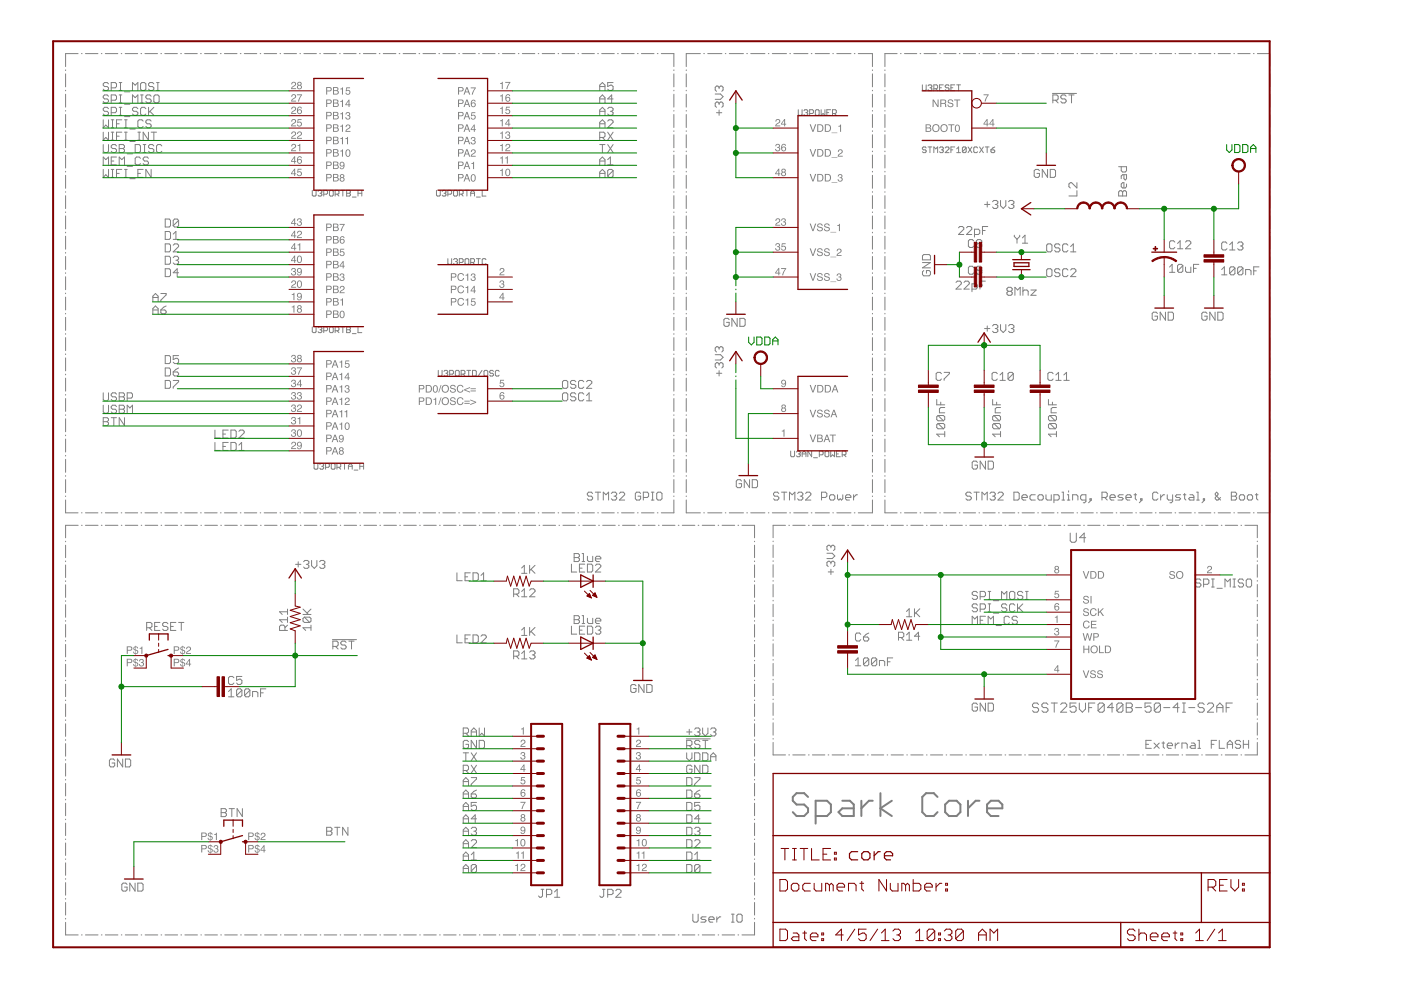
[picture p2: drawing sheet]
<svg xmlns="http://www.w3.org/2000/svg" width="297mm" height="210mm" viewBox="0 0 297 210" stroke-linecap="round" stroke-linejoin="round" font-family="sans-serif">
<g fill="none" stroke="#808080" stroke-width=".21">
<path d="M13.9 14.8v.2M13.9 15.7v2.7M13.9 19.1v.2M13.9 20v2.7M16.6 11.4h-2.7v2.7M17.3 11.4h.1M18.1 11.4h2.7M21.5 11.4h.1M22.3 11.4h2.7M25.7 11.4h.1M26.5 11.4h2.7M29.9 11.4h.1"/>
<path d="M30.7 11.4h2.7M34.1 11.4h.1M34.9 11.4h2.7M38.3 11.4h.2M39.2 11.4h2.6M42.5 11.4h.2M43.4 11.4h2.6M46.7 11.4h.2M47.6 11.4h2.6M50.9 11.4h.2M51.8 11.4h2.6M55.2 11.4h.1"/>
<path d="M56 11.4h2.7M59.4 11.4h.1M60.2 11.4h2.7M63.6 11.4h.1M64.4 11.4h2.7M67.8 11.4h.1M68.6 11.4h2.7M72 11.4h.1M72.9 11.4h2.6M76.2 11.4h.1M77 11.4h2.7M80.4 11.4h.2"/>
<path d="M81.3 11.4h2.6M84.6 11.4h.2M85.5 11.4h2.6M88.8 11.4h.2M89.7 11.4h2.7M93 11.4h.2M93.9 11.4h2.7M97.3 11.4h.1M98.1 11.4h2.7M101.5 11.4h.1M102.3 11.4h2.7M105.7 11.4h.1"/>
<path d="M106.5 11.4h2.7M109.9 11.4h.1M110.7 11.4h2.7M114.1 11.4h.1M115 11.4h2.6M118.3 11.4h.1M119.2 11.4h2.6M122.5 11.4h.2M123.4 11.4h2.6M126.7 11.4h.2M127.6 11.4h2.6M130.9 11.4h.2"/>
<path d="M131.8 11.4h2.7M135.1 11.4h.2M136 11.4h2.7M139.4 11.4h.1M140.2 11.4h2.7v2.7M142.9 14.8v.2M142.9 15.7v2.7M142.9 19.1v.2M142.9 20v2.7M145.5 14.8v.2M145.5 15.7v2.7M145.5 19.1v.2"/>
<path d="M145.5 20v2.7M148.5 11.4h-3v2.7M149.2 11.4h.2M150.1 11.4h3M151.6 19.9h1.2l.5 .6-.5 .6h-1.2M152.5 18.5v.3M152.5 18.5l-.3-.3h-.3l-.3 .3v.6l.3 .3M152.5 18.5l.3-.3h.2l.3 .3v.6l-.3 .3M153.8 11.4h.1M154.6 11.4h3M158.3 11.4h.2M159.2 11.4h3"/>
<path d="M162.9 11.4h.1M163.7 11.4h3.1M167.4 11.4h.2M168.3 11.4h3M172 11.4h.1M172.8 11.4h3.1M176.6 11.4h.1M177.4 11.4h3M181.1 11.4h.2M182 11.4h3v2.7M185 14.8v.2M185 15.7v2.7"/>
<path d="M185 19.1v.2M185 20v2.7M187.6 14.8v.2M187.6 15.7v2.7M187.6 19.1v.2M187.6 20v2.7M190.2 11.4h-2.6v2.7M190.9 11.4h.2M191.8 11.4h2.6M195.1 11.4h.1M195.9 11.4h2.6M199.2 11.4h.2"/>
<path d="M200.1 11.4h2.6M203.4 11.4h.1M204.2 11.4h2.6M207.6 11.4h.1M208.4 11.4h2.6M211.7 11.4h.2M212.6 11.4h2.6M215.9 11.4h.1M216.7 11.4h2.6M220 11.4h.2M220.9 11.4h2.6M224.2 11.4h.1"/>
<path d="M225 11.4h2.6M228.3 11.4h.2M229.2 11.4h2.6M232.5 11.4h.1M233.3 11.4h2.6M236.6 11.4h.2M237.5 11.4h2.6M240.8 11.4h.1M241.7 11.4h2.6M245 11.4h.1M245.8 11.4h2.6M249.1 11.4h.2"/>
<path d="M250 11.4h2.6M253.3 11.4h.1M254.1 11.4h2.6M257.4 11.4h.2M258.3 11.4h2.6M261.6 11.4h.1M262.4 11.4h2.6M265.7 11.4h.2M266.6 11.4h2.6v2.7M269.2 14.8v.2M269.2 15.7v2.7M269.2 19.1v.2"/>
<path d="M269.2 20v2.7M13.9 23.4v.2M13.9 24.3v2.7M13.9 27.7v.2M13.9 28.6v2.7M13.9 32v.2M13.9 32.9v2.7M13.9 36.3v.2M13.9 37.2v2.7M142.9 23.4v.2M142.9 24.3v2.7M142.9 27.7v.2"/>
<path d="M142.9 28.6v2.7M142.9 32v.2M142.9 32.9v2.7M142.9 36.3v.2M142.9 37.2v2.7M145.5 23.4v.2M145.5 24.3v2.7M145.5 27.7v.2M145.5 28.6v2.7M145.5 32v.2M145.5 32.9v2.7M145.5 36.3v.2"/>
<path d="M145.5 37.2v2.7M151.9 23.9h1.1M152.5 21.9v.3M152.5 23.3v1.1M152.5 21.9l-.3-.3h-.3l-.3 .3v.6l.3 .3M152.5 21.9l.3-.3h.2l.3 .3v.6l-.3 .3M185 23.4v.2M185 24.3v2.7M185 27.7v.2M185 28.6v2.7M185 32v.2M185 32.9v2.7"/>
<path d="M185 36.3v.2M185 37.2v2.7M187.6 23.4v.2M187.6 24.3v2.7M187.6 27.7v.2M187.6 28.6v2.7M187.6 32v.2M187.6 32.9v2.7M187.6 36.3v.2M187.6 37.2v2.7M220.4 36.2l-.3-.3h-.5l-.3 .3v1.1l.3 .3h.5l.3-.3v-.5h-.6M222.1 35.9v1.7l-1.1-1.7v1.7"/>
<path d="M222.7 35.9h.8l.3 .3v1.1l-.3 .3h-.8zM237.2 35.3h1.6v.9l-.2 .3h-.6l-.3-.3v-.9M238.3 37v.9l.3 .3 .2-.3v-.9h-.8l-.3 .3v.6M238.8 39v.6l-.2 .3h-.6l-.3-.3v-.6l.3-.3h.3v1.2M269.2 23.4v.2M269.2 24.3v2.7M269.2 27.7v.2M269.2 28.6v2.7M269.2 32v.2M269.2 32.9v2.7M269.2 36.3v.2M269.2 37.2v2.7"/>
<path d="M13.9 40.6v.2M13.9 41.5v2.7M13.9 44.9v.2M13.9 45.8v2.7M13.9 49.2v.2M13.9 50.1v2.7M13.9 53.5v.2M13.9 54.4v2.7M13.9 57.8v.2M13.9 58.7v2.7M142.9 40.6v.2M142.9 41.5v2.7"/>
<path d="M142.9 44.9v.2M142.9 45.8v2.7M142.9 49.2v.2M142.9 50.1v2.7M142.9 53.5v.2M142.9 54.4v2.7M142.9 57.8v.2M142.9 58.7v2.7M145.5 40.6v.2M145.5 41.5v2.7M145.5 44.9v.2M145.5 45.8v2.7"/>
<path d="M145.5 49.2v.2M145.5 50.1v2.7M145.5 53.5v.2M145.5 54.4v2.7M145.5 57.8v.2M145.5 58.7v2.7M185 40.6v.2M185 41.5v2.7M185 44.9v.2M185 45.8v2.7M185 49.2v.2M185 50.1v2.7"/>
<path d="M185 53.5v.2M185 54.4v2.7M185 57.8v.2M185 58.7v2.7M187.6 40.6v.2M187.6 41.5v2.7M187.6 44.9v.2M187.6 45.8v2.7M187.6 49.2v.2M187.6 50.1v2.7M187.6 53.5v.2M187.6 54.4v2.7"/>
<path d="M187.6 57.8v.2M187.6 58.7v2.7M195.6 55.7h1.7l-1.7 1.1h1.7M195.9 57.4l-.3 .2v.6l.3 .3h1.1l.3-.3v-.6l-.3-.2h-.6v.5M195.9 54h1.1l.3 .3v.8h-1.7v-.8zM202.7 59.9l.3-.3h.5l.3 .3v.3l-1.1 1.1h1.1M203.2 48.3l.3-.3h.6l.2 .3v.3l-1.1 1.1h1.1M204.4 59.9l.3-.3h.5l.3 .3v.3l-1.1 1.1h1.1M204.9 48.3l.3-.3h.6l.2 .3v.3l-1.1 1.1h1.1M206.6 49.7h.9l.2-.3v-.5l-.2-.3h-.9v1.7M208.3 48.9h.6M208.7 43.3h1.2"/>
<path d="M208.9 59.6h-1.1v1.7M209.3 42.8v1.1M209.4 48h-1.1v1.7M210.4 42.8l.3-.3h.6l.3 .3v.3l-.3 .2M211 43.3h.3M211.3 43.3l.3 .3v.3l-.3 .3h-.6l-.3-.3M212.1 42.5v1.1l.6 .6 .6-.6v-1.1M213.8 42.8l.3-.3h.6l.3 .3v.3l-.3 .2M214.4 43.3h.3M214.7 43.3l.3 .3v.3l-.3 .3h-.6l-.3-.3M237.2 40.7l.2-.3h.3l.3 .3 .3-.3h.3l.2 .3v.9h-1.6zM238 40.7v.9"/>
<path d="M248 56.6l.5-.6v1.7M248 57.7h1.1M250.8 56.3v1.2l-.3 .2h-.6l-.2-.2M250.8 56.3l-.3-.3h-.6l-.2 .3v1.2M250.8 56.3l-1.1 1.2M251.4 56.6v.9l.2 .2h.9v-1.1M253 56.9h.6M254.2 56h-1.2v1.7M259 57.1l.6-.5v1.7M259 58.3h1.1M261.8 56.9l-.2-.3h-.6l-.3 .3v1.1M261.8 56.9v1.1l-.2 .3h-.6l-.3-.3"/>
<path d="M261.8 56.9l-1.1 1.1M263.5 56.9v1.1l-.3 .3h-.5l-.3-.3M263.5 56.9l-.3-.3h-.5l-.3 .3v1.1M263.5 56.9l-1.1 1.1M264.1 58.3v-1.2h.8l.3 .3v.9M265.8 57.4h.6M266.9 56.6h-1.1v1.7M269.2 40.6v.2M269.2 41.5v2.7M269.2 44.9v.2M269.2 45.8v2.7M269.2 49.2v.2"/>
<path d="M269.2 50.1v2.7M269.2 53.5v.2M269.2 54.4v2.7M269.2 57.8v.2M269.2 58.7v2.7M13.9 62.1v.2M13.9 63v2.7M13.9 66.4v.2M13.9 67.3v2.7M13.9 70.7v.2M13.9 71.6v2.7M13.9 75v.2"/>
<path d="M13.9 75.9v2.7M13.9 79.3v.2M142.9 62.1v.2M142.9 63v2.7M142.9 66.4v.2M142.9 67.3v2.7M142.9 70.7v.2M142.9 71.6v2.7M142.9 75v.2M142.9 75.9v2.7M142.9 79.3v.2M145.5 62.1v.2"/>
<path d="M145.5 63v2.7M145.5 66.4v.2M145.5 67.3v2.7M145.5 70.7v.2M145.5 71.6v2.7M145.5 75v.2M145.5 75.9v2.7M145.5 79.3v.2M151.6 75.2h1.2l.5 .6-.5 .5h-1.2M151.9 79.1h1.1M152.5 73.8v.3M152.5 77.2v.2"/>
<path d="M152.5 78.6v1.1M152.5 73.8l-.3-.3h-.3l-.3 .3v.5l.3 .3M152.5 77.2l-.3-.3h-.3l-.3 .3v.5l.3 .3M152.5 73.8l.3-.3h.2l.3 .3v.5l-.3 .3M152.5 77.2l.3-.3h.2l.3 .3v.5l-.3 .3M154.6 67.8l-.3-.3h-.5l-.3 .3v1.1l.3 .3h.5l.3-.3v-.6h-.6M156.3 67.5v1.7l-1.1-1.7v1.7M156.9 67.5h.8l.3 .3v1.1l-.3 .3h-.8zM185 62.1v.2M185 63v2.7M185 66.4v.2M185 67.3v2.7"/>
<path d="M185 70.7v.2M185 71.6v2.7M185 75v.2M185 75.9v2.7M185 79.3v.2M187.6 62.1v.2M187.6 63v2.7M187.6 66.4v.2M187.6 67.3v2.7M187.6 70.7v.2M187.6 71.6v2.7M187.6 75v.2"/>
<path d="M187.6 75.9v2.7M187.6 79.3v.2M206.1 61.3h.8l.3-.3v-.5l-.3-.3h-.8v1.6M207.8 60.5h.5M208.7 69.7h1.2M209.3 69.1v1.1M210.4 69.1l.3-.3h.6l.3 .3v.3l-.3 .3M211 69.7h.3M211.3 69.7l.3 .2v.3l-.3 .3h-.6l-.3-.3M212.1 68.8v1.1l.6 .6 .6-.6v-1.1M213.8 61.8l-.3-.3v-.3l.3-.3h.5l.3 .3v.3l-.3 .3M213.8 61.8l-.3 .2v.3l.3 .3h.5l.3-.3v-.3l-.3-.2"/>
<path d="M213.8 61.8h.5M213.8 69.1l.3-.3h.6l.3 .3v.3l-.3 .3M214.4 69.7h.3M214.7 69.7l.3 .2v.3l-.3 .3h-.6l-.3-.3M215.2 62.6v-1.7l.6 .6 .5-.6v1.7M216.9 60.9v1.7M216.9 61.8l.2-.3h.6l.3 .3v.8M218.6 61.5h1.1l-1.1 1.1h1.1M245.4 66.5l-.3-.3h-.5l-.3 .3v1.1l.3 .3h.5l.3-.3v-.6h-.6M247.1 66.2v1.7l-1.1-1.7v1.7M247.7 66.2h.8l.3 .3v1.1l-.3 .3h-.8zM255.9 66.5l-.2-.3h-.6l-.3 .3v1.1l.3 .3h.6l.2-.3v-.6h-.5"/>
<path d="M257.6 66.2v1.7l-1.1-1.7v1.7M258.2 66.2h.8l.3 .3v1.1l-.3 .3h-.8zM269.2 62.1v.2M269.2 63v2.7M269.2 66.4v.2M269.2 67.3v2.7M269.2 70.7v.2M269.2 71.6v2.7M269.2 75v.2M269.2 75.9v2.7M269.2 79.3v.2M13.9 80.2v2.7"/>
<path d="M13.9 83.7v.1M13.9 84.5v2.7M13.9 87.9v.2M13.9 88.8v2.7M13.9 92.2v.2M13.9 93.1v2.7M13.9 96.5v.2M13.9 97.4v2.7M142.9 80.2v2.7M142.9 83.7v.1M142.9 84.5v2.7M142.9 87.9v.2"/>
<path d="M142.9 88.8v2.7M142.9 92.2v.2M142.9 93.1v2.7M142.9 96.5v.2M142.9 97.4v2.7M145.5 80.2v2.7M145.5 83.7v.1M145.5 84.5v2.7M145.5 87.9v.2M145.5 88.8v2.7M145.5 92.2v.2M145.5 93.1v2.7"/>
<path d="M145.5 96.5v.2M145.5 97.4v2.7M185 80.2v2.7M185 83.7v.1M185 84.5v2.7M185 87.9v.2M185 88.8v2.7M185 92.2v.2M185 93.1v2.7M185 96.5v.2M185 97.4v2.7M187.6 80.2v2.7"/>
<path d="M187.6 83.7v.1M187.6 84.5v2.7M187.6 87.9v.2M187.6 88.8v2.7M187.6 92.2v.2M187.6 93.1v2.7M187.6 96.5v.2M187.6 97.4v2.7M198.6 84.7v1.1h1.7M198.9 89.8l-.3 .3v.5l.3 .3h1.1M198.9 89.8h1.1l.3 .3v.5l-.3 .3M198.9 88.1l-.3 .3v.5l.3 .3h1.1"/>
<path d="M198.9 88.1h1.1l.3 .3v.5l-.3 .3M198.9 89.8l1.1 1.1M198.9 88.1l1.1 1.1M199.5 85.3v.5M200.3 92.1h-1.7l.6 .5M200.3 86.4h-.8l-.3 .3v.8h1.1M200.3 91.5v1.1M207.2 98l-.3-.2h-.5l-.3 .2v1.2l.3 .3h.5l.3-.3v-.6h-.5M208.9 97.8v1.7l-1.1-1.7v1.7M209.5 97.8h.9l.2 .2v1.2l-.2 .3h-.9zM210.5 84.7v1.1h1.6M210.7 88.1h1.2l.2 .3v.5l-.2 .3"/>
<path d="M210.7 89.8h1.2l.2 .3v.5l-.2 .3M210.7 89.8l-.2 .3v.5l.2 .3h1.2M210.7 88.1l-.2 .3v.5l.2 .3h1.2M210.7 89.8l1.2 1.1M210.7 88.1l1.2 1.1M211.3 85.3v.5M212.1 86.4h-.8l-.3 .3v.8h1.1M212.1 91.5v1.1M212.1 92.1h-1.6l.5 .5M222.3 84.7v1.1h1.7M222.6 89.8l-.3 .3v.5l.3 .3h1.1M222.6 89.8h1.1l.3 .3v.5l-.3 .3"/>
<path d="M222.6 88.1l-.3 .3v.5l.3 .3h1.1M222.6 88.1h1.1l.3 .3v.5l-.3 .3M222.6 89.8l1.1 1.1M222.6 88.1l1.1 1.1M223.1 85.3v.5M224 86.4h-.9l-.2 .3v.8h1.1M224 92.1h-1.7l.6 .5M224 91.5v1.1M269.2 80.2v2.7M269.2 83.7v.1M269.2 84.5v2.7M269.2 87.9v.2"/>
<path d="M269.2 88.8v2.7M269.2 92.2v.2M269.2 93.1v2.7M269.2 96.5v.2M269.2 97.4v2.7M13.9 106v2.7h2.7M13.9 100.8v.2M13.9 101.7v2.7M13.9 105.2v.1M13.9 114.7v.2M13.9 115.6v2.6M13.9 118.9v.2"/>
<path d="M13.9 119.8v2.6M16.6 111.4h-2.7v2.6M17.3 108.7h.1M17.3 111.4h.1M18.1 108.7h2.7M18.1 111.4h2.7M21.5 108.7h.1M21.5 111.4h.1M22.3 108.7h2.7M22.3 111.4h2.7M25.7 108.7h.1M25.7 111.4h.1"/>
<path d="M26.5 108.7h2.7M26.6 111.4h2.6M29.9 108.7h.1M29.9 111.4h.2M30.7 108.7h2.7M30.8 111.4h2.6M34.1 108.7h.1M34.1 111.4h.2M34.9 108.7h2.7M35 111.4h2.7M38.3 108.7h.2M38.4 111.4h.1"/>
<path d="M39.2 108.7h2.6M39.2 111.4h2.7M42.5 108.7h.2M42.6 111.4h.1M43.4 108.7h2.6M43.4 111.4h2.7M46.7 108.7h.2M46.8 111.4h.1M47.6 108.7h2.6M47.6 111.4h2.7M50.9 108.7h.2M51 111.4h.2"/>
<path d="M51.8 108.7h2.6M51.9 111.4h2.6M55.2 108.7h.1M55.2 111.4h.2M56 108.7h2.7M56.1 111.4h2.6M59.4 108.7h.1M59.5 111.4h.1M60.2 108.7h2.7M60.3 111.4h2.7M62.7 119.7h1.1M63.2 119.1v1.1"/>
<path d="M63.6 108.7h.1M63.7 111.4h.1M64.4 119.1l.2-.3h.6l.3 .3v.3l-.3 .3M64.4 108.7h2.7M64.5 111.4h2.7M64.9 119.7h.3M65.2 119.7l.3 .3v.2l-.3 .3h-.6l-.2-.3M66.1 118.8v1.2l.5 .5 .6-.5v-1.2M67.8 119.1l.3-.3h.5l.3 .3v.3l-.3 .3M67.8 108.7h.1M67.9 111.4h.1M68.3 119.7h.3"/>
<path d="M68.6 119.7l.3 .3v.2l-.3 .3h-.5l-.3-.3M68.6 108.7h2.7M68.7 111.4h2.7M72 108.7h.1M72.1 111.4h.1M72.9 108.7h2.6M73 111.4h2.6M76.2 108.7h.1M76.3 111.4h.2M77 108.7h2.7M77.2 111.4h2.6M80.4 108.7h.2"/>
<path d="M80.5 111.4h.2M81.3 108.7h2.6M81.4 111.4h2.7M84.6 108.7h.2M84.8 111.4h.1M85.5 108.7h2.6M85.6 111.4h2.7M88.8 108.7h.2M89 111.4h.1M89.7 108.7h2.7M89.8 111.4h2.7M93 108.7h.2"/>
<path d="M93.2 111.4h.1M93.9 108.7h2.7M94 111.4h2.7M97.3 108.7h.1M97.4 111.4h.2M98.1 108.7h2.7M98.3 111.4h2.6M101.5 108.7h.1M101.6 111.4h.2M102.3 108.7h2.7M102.5 111.4h2.6M105.7 108.7h.1"/>
<path d="M105.9 111.4h.1M106.5 108.7h2.7M106.7 111.4h2.7M109.9 108.7h.1M110.1 111.4h.1M110.7 108.7h2.7M110.9 111.4h2.7M112.3 119.9v1.7M113.4 119.9l-1.1 1.1M114.1 108.7h.1M114.3 111.4h.1M115 108.7h2.6"/>
<path d="M115.1 111.4h2.7M118.3 108.7h.1M118.5 111.4h.1M119.2 108.7h2.6M119.4 111.4h2.6M121.7 117.4h.9l.3 .2v.3l-.3 .3 .3 .3v.3l-.3 .3h-.9zM121.7 118.2h.9M122.5 108.7h.2M122.7 111.4h.2M123.4 108.7h2.6M123.4 117.4h.3v1.7M123.4 119.1h.6"/>
<path d="M123.6 111.4h2.6M124.5 117.9v.9l.3 .3h.9v-1.2M125.6 104.6l-.2-.2h-.6l-.3 .2v.3l.3 .3h.6l.2 .3v.2l-.2 .3h-.6l-.3-.3M126.2 104.4h1.1M126.2 118.5h1.2v-.3l-.3-.3h-.6l-.3 .3v.6l.3 .3h.6M126.7 108.7h.2M126.8 104.4v1.6M126.9 111.4h.2M127.6 108.7h2.6M127.8 111.4h2.7M127.9 106v-1.6l.6 .5 .5-.5v1.6M129.6 104.6l.3-.2h.6l.2 .2v.3l-.2 .3"/>
<path d="M130.2 105.2h.3M130.5 105.2l.2 .3v.2l-.2 .3h-.6l-.3-.3M130.9 108.7h.2M131.1 111.4h.2M131.3 104.6l.3-.2h.5l.3 .2v.3l-1.1 1.1h1.1M131.8 108.7h2.7M132 111.4h2.7M135.1 108.7h.2M135.4 111.4h.1M135.8 104.6l-.2-.2h-.6l-.3 .2v1.1l.3 .3h.6l.2-.3v-.5h-.5M136 108.7h2.7M136.2 111.4h2.7"/>
<path d="M136.4 105.5h.8l.3-.3v-.6l-.3-.2h-.8v1.6M138.1 104.4h.6M138.1 106h.6M138.4 104.4v1.6M139.4 108.7h.1M139.5 104.4h.6l.3 .2v1.1l-.3 .3h-.6l-.3-.3v-1.1zM139.6 111.4h.1M140.4 111.4h2.7M142.9 100.8v.2M142.9 101.7v2.7M142.9 105.2v.1M142.9 106v2.7h-2.7"/>
<path d="M143.8 111.4h.2M144.7 111.4h2.6M145.5 106v2.7h3M145.5 100.8v.2M145.5 101.7v2.7M145.5 105.2v.1M148 111.4h.2M148.9 111.4h2.6M149.2 108.7h.2M150.1 108.7h3M152.3 111.4h.1M153.1 111.4h2.7"/>
<path d="M153.8 108.7h.1M154.6 108.7h3M156.5 111.4h.1M157.2 102l-.2-.3h-.6l-.3 .3v1.1l.3 .3h.6l.2-.3v-.5h-.5M157.3 111.4h2.7v2.6M158.3 108.7h.2M158.9 101.7v1.7l-1.1-1.7v1.7M159.2 108.7h3M159.5 101.7h.8l.3 .3v1.1l-.3 .3h-.8zM160 114.7v.2M160 115.6v2.6M160 118.9v.2"/>
<path d="M160 119.8v2.6M162.9 108.7h.1M163.7 108.7h3.1M163.9 114.7v.2M163.9 115.6v2.6M163.9 118.9v.1M163.9 119.7v2.7M165.1 104.6l-.3-.2h-.5l-.3 .2v.3l.3 .3h.5l.3 .3v.2l-.3 .3h-.5l-.3-.3M165.7 104.4h1.1M166.3 104.4v1.6M166.5 111.4h-2.6v2.6M167.2 111.4h.2"/>
<path d="M167.4 106v-1.6l.6 .5 .5-.5v1.6M167.4 108.7h.2M168.1 111.4h2.6M168.3 108.7h3M169.1 104.6l.3-.2h.5l.3 .2v.3l-.3 .3M169.7 105.2h.2M169.9 105.2l.3 .3v.2l-.3 .3h-.5l-.3-.3M170.8 104.6l.3-.2h.5l.3 .2v.3l-1.1 1.1h1.1M171.4 111.4h.2M172 108.7h.1M172.3 111.4h2.6M172.8 108.7h3.1"/>
<path d="M174.2 105.5h.8l.3-.3v-.6l-.3-.2h-.8v1.6M175.3 117.3h1.1l.6 .6-.6 .5h-1.1M175.6 111.4h.1M176.1 104.9h.6l.3 .3v.5l-.3 .3h-.6l-.2-.3v-.5zM176.2 115.9l.2-.3h.3l.3 .3v.6l-.3 .2M176.2 119.3l.2-.3h.3l.3 .3v.5l-.3 .3M176.2 115.9v.3M176.2 119.3v.3M176.2 119.3l-.3-.3h-.3l-.3 .3v.5l.3 .3M176.2 115.9l-.3-.3h-.3l-.3 .3v.6l.3 .2M176.4 111.4h2.6M176.6 108.7h.1"/>
<path d="M177.4 108.7h3M177.6 104.9v.8l.3 .3 .2-.3 .3 .3 .3-.3v-.8M179.3 105.5h1.1v-.3l-.3-.3h-.5l-.3 .3v.5l.3 .3h.5M179.7 111.4h.2M180.6 111.4h2.6M181 104.9v1.1M181.1 108.7h.2M181.8 104.9h-.3l-.5 .6M183.9 111.4h.2M184.8 111.4h2.6M185 106v2.7h-3M185 100.8v.2"/>
<path d="M185 101.7v2.7M185 105.2v.1M187.6 106v2.7h2.6M187.6 100.8v.2M187.6 101.7v2.7M187.6 105.2v.1M188.1 111.4h.1M188.9 111.4h2.6M190.9 108.7h.2M191.8 108.7h2.6M192.3 111.4h.1M193.1 111.4h2.6"/>
<path d="M195.1 108.7h.1M195.9 108.7h2.6M196.4 111.4h.2M197.3 111.4h2.6M199.2 108.7h.2M200.1 108.7h2.6M200.6 111.4h.1M201.4 111.4h2.6M203.4 108.7h.1M204.2 108.7h2.6M204.8 111.4h.1M205.6 111.4h2.6"/>
<path d="M205.9 104.6l-.3-.2h-.5l-.3 .2v.3l.3 .3h.5l.3 .3v.2l-.3 .3h-.5l-.3-.3M206.5 104.4h1.1M207.1 104.4v1.6M207.6 108.7h.1M208.2 106v-1.6l.5 .5 .6-.5v1.6M208.4 108.7h2.6M208.9 111.4h.2M209.8 111.4h2.6M209.9 104.6l.3-.2h.5l.3 .2v.3l-.3 .3M210.4 105.2h.3M210.7 105.2l.3 .3v.2l-.3 .3h-.5l-.3-.3M211.6 104.6l.3-.2h.5l.3 .2v.3l-1.1 1.1h1.1"/>
<path d="M211.7 108.7h.2M212.6 108.7h2.6M213.1 111.4h.1M213.9 111.4h2.7M215 104.4h.8l.3 .2v1.1l-.3 .3h-.8zM215.9 108.7h.1M216.7 105.5h1.1v-.3l-.3-.3h-.5l-.3 .3v.5l.3 .3h.5M216.7 108.7h2.6M217.3 111.4h.1M218.1 111.4h2.6M219.5 104.9h-.8l-.3 .3v.5l.3 .3h.8M220 108.7h.2"/>
<path d="M220.3 104.9h.6l.3 .3v.5l-.3 .3h-.6l-.2-.3v-.5zM220.9 108.7h2.6M221.4 111.4h.2M221.8 104.9v.8l.2 .3h.9v-1.1M222.3 111.4h2.6M223.5 106h.8l.3-.3v-.5l-.3-.3h-.8v1.7M224.2 108.7h.1M225 108.7h2.6M225.1 104.4h.3v1.6M225.1 106h.6M225.6 111.4h.1M226.3 106h.5"/>
<path d="M226.3 104.9h.3v1.1M226.4 111.4h2.7M226.6 104.1v.3M227.4 106v-1.1h.9l.2 .3v.8M228.3 108.7h.2M229.2 108.7h2.6M229.8 111.4h.1M230.2 106h-.8l-.3-.3v-.5l.3-.3h.8v1.4l-.2 .3h-.3M230.6 111.4h2.6M231.1 105.7h.3v.3h-.3zM231.4 106l-.6 .6M232.5 108.7h.1"/>
<path d="M233.3 108.7h2.6M233.6 105.5h.9l.3-.3v-.6l-.3-.2h-.9v1.6M233.9 111.4h.2M234.2 105.5l.6 .5M234.8 111.4h2.6M235.3 105.5h1.2v-.3l-.3-.3h-.6l-.3 .3v.5l.3 .3h.6M236.6 108.7h.2M237.5 108.7h2.6M238.1 111.4h.1M238.1 104.9h-.8l-.3 .3 .3 .3h.6l.2 .2-.2 .3h-.9M238.7 105.5h1.1v-.3l-.2-.3h-.6l-.3 .3v.5l.3 .3h.6M239 111.4h2.6"/>
<path d="M240.4 104.9h.6M240.7 104.6v1.1l.3 .3M240.8 108.7h.1M241.7 108.7h2.6M241.8 105.7h.3v.3h-.3zM242.1 106l-.5 .6M242.3 111.4h.1M243.1 111.4h2.6M245 108.7h.1M245.5 104.6l-.3-.2h-.5l-.3 .2v1.1l.3 .3h.5l.3-.3M245.8 108.7h2.6M246.1 104.9v1.1"/>
<path d="M246.4 111.4h.2M246.9 104.9h-.3l-.5 .6M247.3 111.4h2.6M247.5 104.9v.8l.3 .3h.8M248.6 104.9v1.4l-.3 .3h-.2M249.1 108.7h.2M250 108.7h2.6M250.3 104.9h-.8l-.3 .3 .3 .3h.5l.3 .2-.3 .3h-.8M250.6 111.4h.1M250.9 104.9h.5M251.2 104.6v1.1l.2 .3M251.5 111.4h2.6"/>
<path d="M252.3 104.9h.6l.2 .3v.8h-.8l-.3-.3 .3-.2h.8M253.3 108.7h.1M253.7 104.4h.3v1.6M253.7 106h.6M254.1 108.7h2.6M254.8 111.4h.1M255.1 105.7h.3v.3h-.3zM255.4 106l-.6 .6M255.6 111.4h2.6M257.4 108.7h.2M258.3 108.7h2.6M258.8 105.5l-.6 .5h-.2l-.3-.3v-.2l.5-.6v-.3l-.2-.2-.3 .2v.3l1.1 1.1"/>
<path d="M258.9 111.4h.2M259.8 111.4h2.6M261.1 104.4h.8l.3 .2v.3l-.3 .3 .3 .3v.2l-.3 .3h-.8zM261.1 105.2h.8M261.6 108.7h.1M262.4 108.7h2.6M263 104.9h.6l.3 .3v.5l-.3 .3h-.6l-.2-.3v-.5zM263.1 111.4h.1M263.9 111.4h2.7v2.6M264.7 104.9h.6l.3 .3v.5l-.3 .3h-.6l-.2-.3v-.5zM265.7 108.7h.2M266.1 104.9h.6"/>
<path d="M266.4 104.6v1.1l.3 .3M266.6 114.7v.2M266.6 115.6v2.6M266.6 118.9v.1M266.6 119.7v2.7M269.2 106v2.7h-2.6M269.2 100.8v.2M269.2 101.7v2.7M269.2 105.2v.1M13.9 123.1v.2M13.9 124v2.7M13.9 127.4v.1"/>
<path d="M13.9 128.2v2.7M13.9 131.6v.1M13.9 132.4v2.7M13.9 135.8v.1M13.9 136.6v2.7M13.9 140v.1M64.2 130.3h1.7M64.2 129.1l1.2 1.2M64.5 130.9h1.2l.2 .2v.6l-.2 .3M64.5 130.9l-.3 .2v.6l.3 .3h1.2M64.5 130.9l1.2 1.1M65.9 133.1h-1.7l.6 .6"/>
<path d="M65.9 132.5v1.2M65.9 129.1l-.8 .9M110.6 133.6l.6-.6v1.7M110.6 120.4l.6-.5v1.7M110.6 134.7h1.1M110.6 121.6h1.1M112.3 133v1.7M112.6 133.9l.8 .8M112.6 120.7l.8 .9M113.4 133l-1.1 1.2M121.7 130.5h.9l.3 .3v.3l-.3 .3 .3 .3v.2l-.3 .3h-.9zM121.7 131.4h.9"/>
<path d="M123.4 130.5h.3v1.7M123.4 132.2h.6M124.5 131.1v.8l.3 .3h.9v-1.1M126.2 131.7h1.2v-.3l-.3-.3h-.6l-.3 .3v.5l.3 .3h.6M160 123.1v.2M160 124v2.7M160 127.4v.1M160 128.2v2.7M160 131.6v.1M160 132.4v2.7M160 135.8v.1M160 136.6v2.7"/>
<path d="M160 140v.1M163.9 123.1v.1M163.9 123.9v2.7M163.9 127.3v.1M163.9 128.1v2.6M163.9 131.5v.1M163.9 132.3v2.6M163.9 135.7v.1M163.9 136.5v2.6M163.9 139.8v.2M175.6 121.3h1.1M176.2 120.7v1.1"/>
<path d="M184.2 139.8v1.1l-.3 .3h-.6l-.2-.3M184.2 139.8l-.3-.3h-.6l-.2 .3v1.1M184.2 139.8l-1.1 1.1M185.9 139.8v1.1l-.3 .3h-.6l-.2-.3M185.9 139.8l-.3-.3h-.6l-.2 .3v1.1M185.9 139.8l-1.1 1.1M189.3 139.5h-1.1v1.7M192.2 129.6l.6-.5v1.7M192.2 130.8h1.1M193.9 129.1v1.7M194.2 129.9l.8 .9M195 129.1l-1.1 1.1"/>
<path d="M266.6 123.1v.1M266.6 123.9v2.7M266.6 127.3v.1M266.6 128.1v2.6M266.6 131.5v.1M266.6 132.3v2.6M266.6 135.7v.1M266.6 136.5v2.6M266.6 139.8v.2M13.9 140.8v2.7M13.9 144.2v.1M13.9 145.1v2.6"/>
<path d="M13.9 148.4v.1M13.9 149.3v2.6M13.9 152.6v.2M13.9 153.5v2.6M13.9 156.8v.2M13.9 157.7v2.6M48.5 146.6l.5-.6v1.7M48.5 147.7h1.1M51.3 146.3v1.2l-.3 .2h-.6l-.2-.2M51.3 146.3l-.3-.3h-.6l-.2 .3v1.2M51.3 146.3l-1.1 1.2M53 146.3v1.2l-.3 .2h-.6l-.2-.2"/>
<path d="M53 146.3l-.3-.3h-.6l-.2 .3v1.2M53 146.3l-1.1 1.2M53.6 147.7v-1.1h.8l.3 .3v.8M55.2 146.9h.6M56.4 146h-1.2v1.7M134.9 145.4l-.3-.3h-.6l-.3 .3v1.1l.3 .3h.6l.3-.3v-.5h-.6M136.5 145.1v1.7l-1.1-1.7v1.7M137.1 145.1h.9l.3 .3v1.1l-.3 .3h-.9zM160 140.8v2.7M160 144.2v.1M160 145.1v2.6M160 148.4v.1"/>
<path d="M160 149.3v2.6M160 152.6v.2M160 153.5v2.6M160 156.8v.2M160 157.7v2.6M163.9 140.7v2.6M163.9 144v.2M163.9 144.9v2.6M163.9 148.2v.1M163.9 149.1v2.6M163.9 152.4v.1M163.9 153.2v2.7"/>
<path d="M163.9 156.6v.1M163.9 157.4v2.7h2.6M181.4 140l.5-.5v1.7M181.4 141.2h1.1M186.5 141.2v-1.2h.8l.3 .3v.9M188.2 140.3h.5M207.2 149.4l-.3-.3h-.5l-.3 .3v1.1l.3 .3h.5l.3-.3v-.6h-.5M208.9 149.1v1.7l-1.1-1.7v1.7M209.5 149.1h.9l.2 .3v1.1l-.2 .3h-.9zM220.2 149.4l-.3-.3h-.7l-.3 .3v.3l.3 .3h.7l.3 .3v.4l-.3 .3h-.7l-.3-.3M222.2 149.4l-.3-.3h-.7l-.3 .3v.3l.3 .3h.7l.3 .3v.4l-.3 .3h-.7l-.3-.3M222.9 149.1h1.3"/>
<path d="M223.5 149.1v1.9M224.9 149.4l.3-.3h.6l.4 .3v.3l-1.3 1.3h1.3M228.2 149.1h-1.3v.9l.6-.3h.3l.4 .3v.7l-.4 .3h-.6l-.3-.3M228.8 149.1v1.2l.7 .7 .6-.7v-1.2M230.8 150h.7M232.1 149.1h-1.3v1.9M234.1 149.4l-.3-.3h-.6l-.4 .3v1.3M234.1 149.4v1.3l-.3 .3h-.6l-.4-.3M234.1 149.4l-1.3 1.3M236.1 150h-1.3l1-.9v1.9M238.1 149.4l-.3-.3h-.7l-.3 .3v1.3M238.1 149.4v1.3l-.3 .3h-.7l-.3-.3"/>
<path d="M238.1 149.4l-1.3 1.3M238.8 149.1h1l.3 .3v.3l-.3 .3 .3 .3v.4l-.3 .3h-1zM238.8 150h1M240.8 150h1.3M243 157.8h.5M244.1 149.1h-1.3v.9l.6-.3h.3l.4 .3v.7l-.4 .3h-.6l-.3-.3M244.1 157h-1.1v1.7h1.1M244.7 157.5l1.1 1.2M245.8 157.5l-1.1 1.2M246 149.4l-.3-.3h-.6l-.4 .3v1.3M246 149.4v1.3l-.3 .3h-.6l-.4-.3M246 149.4l-1.3 1.3"/>
<path d="M246.4 157.5h.5M246.6 157.3v1.1l.3 .3M246.7 150h1.3M247.5 158.1h1.1v-.3l-.3-.3h-.5l-.3 .3v.6l.3 .3h.5M249.2 157.5v1.2M250 157.5h-.3l-.5 .6M250 150h-1.3l1-.9v1.9M250.6 158.7v-1.2h.8l.3 .3v.9M250.7 149.1h.7M250.7 151h.7M251 149.1v1.9M252 150h1.3"/>
<path d="M252.6 157.5h.5l.3 .3v.9h-.8l-.3-.3 .3-.3h.8M254 157h.3v1.7M254 158.7h.6M255.3 149.4l-.3-.3h-.7l-.3 .3v.3l.3 .3h.7l.3 .3v.4l-.3 .3h-.7l-.3-.3M256 149.4l.3-.3h.7l.3 .3v.3l-1.3 1.3h1.3M256.8 157.8h.6M257.9 157h-1.1v1.7M258 150h1.3M258 151v-1.3l.6-.6 .7 .6v1.3M258.5 157v1.7h1.1M260 150h.6M260.2 157.8h1.1"/>
<path d="M260.2 158.7v-1.2l.6-.5 .5 .5v1.2M261.3 149.1h-1.3v1.9M263 157.3l-.3-.3h-.5l-.3 .3v.2l.3 .3h.5l.3 .3v.3l-.3 .3h-.5l-.3-.3M263.6 157.8h1.1M263.6 157v1.7M264.7 157v1.7M266.6 157.4v2.7h-2.7M266.6 140.7v2.6M266.6 144v.2M266.6 144.9v2.6M266.6 148.2v.1M266.6 149.1v2.6"/>
<path d="M266.6 152.4v.1M266.6 153.2v2.7M266.6 156.6v.1M13.9 161v.2M13.9 161.9v2.6M13.9 165.2v.2M13.9 166.1v2.7M13.9 169.5v.1M13.9 170.3v2.7M13.9 173.7v.1M13.9 174.5v2.7M13.9 177.9v.1"/>
<path d="M13.9 178.7v2.7M24.3 161.2l-.3-.3h-.5l-.3 .3v1.1l.3 .3h.5l.3-.3v-.5h-.6M26 160.9v1.7l-1.1-1.7v1.7M26.6 160.9h.8l.3 .3v1.1l-.3 .3h-.8zM160 161v.2M160 161.9v2.6M160 165.2v.2M160 166.1v2.7M160 169.5v.1M160 170.3v2.7M160 173.7v.1M160 174.5v2.7"/>
<path d="M160 177.9v.1M160 178.7v2.7M167.2 160.1h.2M168.1 160.1h2.6M171.4 160.1h.2M172.3 160.1h2.6M175.6 160.1h.1M176.4 160.1h2.6M179.7 160.1h.2M180.6 160.1h2.6M183.9 160.1h.2M184.8 160.1h2.6"/>
<path d="M188.1 160.1h.1M188.9 160.1h2.6M192.3 160.1h.1M193.1 160.1h2.6M196.4 160.1h.2M197.3 160.1h2.6M200.6 160.1h.1M201.4 160.1h2.6M204.8 160.1h.1M205.6 160.1h2.6M208.9 160.1h.2M209.8 160.1h2.6"/>
<path d="M213.1 160.1h.1M213.9 160.1h2.7M217.3 160.1h.1M218.1 160.1h2.6M221.4 160.1h.2M222.3 160.1h2.6M225.6 160.1h.1M226.4 160.1h2.7M229.8 160.1h.1M230.6 160.1h2.6M233.9 160.1h.2M234.8 160.1h2.6"/>
<path d="M238.1 160.1h.1M239 160.1h2.6M242.3 160.1h.1M243.1 160.1h2.6M246.4 160.1h.2M247.3 160.1h2.6M250.6 160.1h.1M251.5 160.1h2.6M254.8 160.1h.1M255.6 160.1h2.6M258.9 160.1h.2M259.8 160.1h2.6"/>
<path d="M263.1 160.1h.1M13.9 182.1v.1M13.9 182.9v2.7M13.9 186.3v.1M13.9 187.1v2.7M13.9 190.5v.1M13.9 191.3v2.7M13.9 194.7v.2M13.9 195.6v2.6h2.7M17.3 198.2h.1M18.1 198.2h2.7M21.5 198.2h.1"/>
<path d="M22.3 198.2h2.7M25.7 198.2h.1M26.6 198.2h2.6M26.9 187.5l-.2-.3h-.6l-.3 .3v1.2l.3 .2h.6l.2-.2v-.6h-.5M28.6 187.2v1.7l-1.1-1.7v1.7M29.2 187.2h.9l.2 .3v1.2l-.2 .2h-.9zM29.9 198.2h.2M30.8 198.2h2.6M34.1 198.2h.2M35 198.2h2.7M38.4 198.2h.1M39.2 198.2h2.7"/>
<path d="M42.6 198.2h.1M43.4 198.2h2.7M46.8 198.2h.1M47.6 198.2h2.7M51 198.2h.2M51.9 198.2h2.6M55.2 198.2h.2M56.1 198.2h2.6M59.5 198.2h.1M60.3 198.2h2.7M63.7 198.2h.1M64.5 198.2h2.7"/>
<path d="M67.9 198.2h.1M68.7 198.2h2.7M72.1 198.2h.1M73 198.2h2.6M76.3 198.2h.2M77.2 198.2h2.6M80.5 198.2h.2M81.4 198.2h2.7M84.8 198.2h.1M85.6 198.2h2.7M89 198.2h.1M89.8 198.2h2.7"/>
<path d="M93.2 198.2h.1M94 198.2h2.7M97.4 198.2h.2M98.3 198.2h2.6M101.6 198.2h.2M102.5 198.2h2.6M105.9 198.2h.1M106.7 198.2h2.7M110.1 198.2h.1M110.9 198.2h2.7M114.3 198.2h.1M114.7 188.6h.6"/>
<path d="M115 188.6v1.4l-.3 .2h-.3l-.2-.2M115.1 198.2h2.7M115.9 189.7h.8l.3-.3v-.6l-.3-.2h-.8v1.6M117.6 190.2h1.1M117.6 189.1l.5-.5v1.6M118.5 198.2h.1M119.4 198.2h2.6M122.7 198.2h.2M123.6 198.2h2.6M126.9 198.2h.2M127.8 198.2h2.7M131.1 198.2h.2"/>
<path d="M132 198.2h2.7M135.4 198.2h.1M136.2 198.2h2.7M139.6 198.2h.1M140.4 198.2h2.7M143.8 198.2h.2M144.7 198.2h2.6M146.9 193.8v1.4l.3 .3h.5l.3-.3v-1.4M148 198.2h.2M148.9 198.2h2.6M149.7 194.4h-.8l-.3 .3 .3 .2h.5l.3 .3-.3 .3h-.8M150.3 194.9h1.1v-.2l-.3-.3h-.5l-.3 .3v.5l.3 .3h.5"/>
<path d="M152 194.4v1.1M152.3 198.2h.1M152.8 194.4h-.3l-.5 .5M153.1 198.2h2.7M155.1 195.5h.6M155.1 193.8h.6M155.4 193.8v1.7M156.2 194.1l.3-.3h.6l.3 .3v1.1l-.3 .3h-.6l-.3-.3zM156.5 198.2h.1M160 182.1v.1M160 182.9v2.7M160 186.3v.1"/>
<path d="M160 187.1v2.7M160 190.5v.1M160 191.3v2.7M160 194.7v.2M160 195.6v2.6h-2.7"/>
</g>
<path d="M171.3 169l-.8-.8h-1.6l-.8 .8v.8l.8 .8h1.6l.8 .8v.8l-.8 .8h-1.6l-.8-.8M172.9 173h2.4l.9-.8v-1.6l-.9-.8h-2.4v4.8M178.6 169.8h1.6l.8 .8v2.4h-2.4l-.8-.8 .8-.8h2.4M182.6 169.8v3.2M185 169.8h-.8l-1.6 1.6M186.7 168.2v4.8M189.1 169.8l-2.4 1.6 2.4 1.6M198.8 169l-.8-.8h-1.6l-.9 .8v3.2l.9 .8h1.6l.8-.8M200.4 170.6l.8-.8h1.6l.8 .8v1.6l-.8 .8h-1.6l-.8-.8zM205.2 169.8v3.2M207.7 169.8h-.8l-1.7 1.6M209.3 171.4h3.2v-.8l-.8-.8h-1.6l-.8 .8v1.6l.8 .8h1.6" fill="none" stroke="#808080" stroke-width=".42"/>
<g fill="#808080">
<path d="M110.5 154.5l.6-.3v1.5h-.3v-1.1h-.3z" fill-rule="evenodd"/>
<path d="M110.6 156.9a.54 .54 0 0 1 .8 .3 .54 .54 0 0 1-.5 .7l-.3 .3h.8v.2h-1.1l.2-.5a.61 .61 0 0 0 .6-.8l-.4-.1-.1 .4h-.2z" fill-rule="evenodd"/>
<path d="M110.5 159.5a.45 .45 0 0 1 .7 0 .45 .45 0 0 1-.1 .7 .51 .51 0 0 1-.1 .9 .51 .51 0 0 1-.7-.6h.2a.32 .32 0 0 0 .5 .4 .31 .31 0 0 0 0-.6h-.3l.1-.2a.26 .26 0 0 0 .3-.2 .26 .26 0 0 0-.2-.3l-.5 .4z" fill-rule="evenodd"/>
<path d="M111 162.4l-.5 .7h.5zM111 162.1h.2v1h.2v.2h-.2v.3h-.2v-.3h-.7z" fill-rule="evenodd"/>
<path d="M110.5 164.7h.8v.2h-.6l-.1 .5a.54 .54 0 0 1 .8 .2 .54 .54 0 0 1-.4 .7 .54 .54 0 0 1-.7-.4h.2a.34 .34 0 0 0 .5 .1 .34 .34 0 0 0 .1-.5 .34 .34 0 0 0-.5 .1h-.2z" fill-rule="evenodd"/>
<path d="M110.5 167.5l.6-.1 .3 .4h-.2a.32 .32 0 0 0-.4-.3 .32 .32 0 0 0-.2 .4v.2a.53 .53 0 0 1 .8 .2 .53 .53 0 0 1-.4 .7 .53 .53 0 0 1-.6-.5zM110.6 168.4a.33 .33 0 0 0 .6 0 .33 .33 0 0 0-.6 0z" fill-rule="evenodd"/>
<path d="M110.3 170h1.1l-.6 1.5h-.2v-.3l.6-1h-.9z" fill-rule="evenodd"/>
<path d="M110.6 173a.26 .26 0 0 0 .5 0 .26 .26 0 0 0-.5 0zM110.6 173.7a.32 .32 0 0 0 .6 0 .32 .32 0 0 0-.6 0zM110.5 172.7a.45 .45 0 0 1 .7 0 .45 .45 0 0 1 0 .6 .48 .48 0 0 1 0 .7 .48 .48 0 0 1-.7 0 .48 .48 0 0 1 .1-.7l-.2-.3z" fill-rule="evenodd"/>
<path d="M110.5 175.4a.69 .69 0 0 1 .9 .2 .69 .69 0 0 1-.1 .9 .48 .48 0 0 1-.5 .3 .48 .48 0 0 1-.4-.4h.2a.31 .31 0 0 0 .3 .3 .31 .31 0 0 0 .3-.4v-.2a.5 .5 0 0 1-.7 0 .5 .5 0 0 1 0-.7zM110.5 175.8a.35 .35 0 0 0 .7 0 .35 .35 0 0 0-.7 0z" fill-rule="evenodd"/>
<path d="M109.2 178.2l.6-.3v1.5h-.2v-1.1h-.4zM110.5 178a.67 .67 0 0 1 .8 .2 .67 .67 0 0 1 .1 .8 .55 .55 0 0 1-.8 .4 .55 .55 0 0 1-.3-.7zM110.7 178.1a.86 .86 0 0 0 .2 1.2 .76 .76 0 0 0 0-1.2z" fill-rule="evenodd"/>
<path d="M109.4 180.8l.6-.3v1.6h-.2v-1.1h-.4zM110.5 180.8l.5-.3v1.6h-.2v-1.1h-.3z" fill-rule="evenodd"/>
<path d="M109.2 183.4l.6-.3v1.6h-.2v-1.1h-.4zM110.5 183.2a.54 .54 0 0 1 .9 .3 .54 .54 0 0 1-.6 .7l-.3 .3h.9v.2h-1.1l.2-.5a.61 .61 0 0 0 .6-.8l-.4-.1-.1 .4h-.2z" fill-rule="evenodd"/>
</g>
<path d="M127.7 188.6h.6M128 188.6v1.4l-.3 .2h-.3l-.3-.2M128.8 189.7h.9l.3-.3v-.6l-.3-.2h-.9v1.6M130.6 188.8l.2-.2h.6l.3 .2v.3l-1.1 1.1h1.1" fill="none" stroke="#808080" stroke-width=".21"/>
<g fill="#808080">
<path d="M135 154.5l.5-.3v1.5h-.2v-1.1h-.3z" fill-rule="evenodd"/>
<path d="M135 156.9a.54 .54 0 0 1 .9 .3 .54 .54 0 0 1-.5 .7l-.4 .3h.9v.2h-1.1l.2-.5a.61 .61 0 0 0 .6-.8l-.4-.1-.1 .4h-.2z" fill-rule="evenodd"/>
<path d="M135 159.5a.45 .45 0 0 1 .7 0 .45 .45 0 0 1-.1 .7 .51 .51 0 0 1-.1 .9 .51 .51 0 0 1-.7-.6h.2a.32 .32 0 0 0 .5 .4 .31 .31 0 0 0 0-.6h-.3l.1-.2a.26 .26 0 0 0 .3-.2 .26 .26 0 0 0-.2-.3l-.5 .4z" fill-rule="evenodd"/>
<path d="M135.5 162.4l-.5 .7h.5zM135.5 162.1h.2v1h.2v.2h-.2v.3h-.2v-.3h-.7z" fill-rule="evenodd"/>
<path d="M135 164.7h.8v.2h-.6l-.1 .5a.54 .54 0 0 1 .8 .2 .54 .54 0 0 1-.4 .7 .54 .54 0 0 1-.7-.4h.2a.34 .34 0 0 0 .5 .1 .34 .34 0 0 0 .1-.5 .34 .34 0 0 0-.5 .1h-.2z" fill-rule="evenodd"/>
<path d="M135 167.5l.6-.1 .3 .4h-.2a.32 .32 0 0 0-.4-.3 .32 .32 0 0 0-.2 .4l-.1 .2a.53 .53 0 0 1 .9 .2 .53 .53 0 0 1-.4 .7 .53 .53 0 0 1-.6-.5zM135.1 168.4a.33 .33 0 0 0 .6 0 .33 .33 0 0 0-.6 0z" fill-rule="evenodd"/>
<path d="M134.8 170h1.1l-.6 1.5h-.2v-.3l.6-1h-.9z" fill-rule="evenodd"/>
<path d="M135.1 173a.26 .26 0 0 0 .5 0 .26 .26 0 0 0-.5 0zM135 173.7a.35 .35 0 0 0 .7 0 .35 .35 0 0 0-.7 0zM135 172.7a.45 .45 0 0 1 .7 0 .45 .45 0 0 1-.1 .6 .48 .48 0 0 1 .1 .7 .48 .48 0 0 1-.7 0 .48 .48 0 0 1 .1-.7l-.2-.3z" fill-rule="evenodd"/>
<path d="M135 175.4a.69 .69 0 0 1 .8 .2 .69 .69 0 0 1 0 .9 .48 .48 0 0 1-.5 .3 .48 .48 0 0 1-.4-.4h.2a.31 .31 0 0 0 .3 .3 .31 .31 0 0 0 .3-.4v-.2a.5 .5 0 0 1-.7 0 .5 .5 0 0 1 0-.7zM135 175.8a.35 .35 0 0 0 .7 0 .35 .35 0 0 0-.7 0z" fill-rule="evenodd"/>
<path d="M135 178.2l.5-.3v1.5h-.2v-1.1h-.3zM136.2 178a.67 .67 0 0 1 .9 .2 .67 .67 0 0 1 0 .8 .55 .55 0 0 1-.7 .4 .55 .55 0 0 1-.3-.7zM136.5 178.1a.86 .86 0 0 0 .1 1.2 .76 .76 0 0 0 0-1.2z" fill-rule="evenodd"/>
<path d="M135 180.8l.5-.3v1.6h-.2v-1.1h-.3zM136 180.8l.6-.3v1.6h-.2v-1.1h-.4z" fill-rule="evenodd"/>
<path d="M135 183.4l.5-.3v1.6h-.2v-1.1h-.3zM136.3 183.2a.54 .54 0 0 1 .8 .3 .54 .54 0 0 1-.5 .7l-.3 .3h.8v.2h-1l.2-.5a.61 .61 0 0 0 .5-.8l-.3-.1-.2 .4h-.2z" fill-rule="evenodd"/>
</g>
<g fill="none" stroke="#808080" stroke-width=".21">
<path d="M92.5 40.4v1l.2 .2h.4l.2-.2v-1M93.7 40.6l.3-.2h.4l.2 .2-.2 .4M94.1 41h.3M94.4 41l.2 .2-.2 .4h-.4l-.3-.2M95 41.2h.6l.2-.2v-.4l-.2-.2h-.6v1.2M96.2 40.6l.2-.2h.4l.2 .2v.8l-.2 .2h-.4l-.2-.2zM97.4 41.2h.6l.2-.2v-.4l-.2-.2h-.6v1.2M97.8 41.2l.4 .4M98.6 40.4h.8M99 40.4v1.2M99.8 41h.8M99.8 41.6v-.8l.4-.4 .4 .4v.8"/>
<path d="M101 41.8h.8M102.2 40.4v1.2h.8M206.4 51.1l-.2-.3h-.6l-.3 .3v1.1l.3 .3h.6l.2-.3M206.4 56.7l-.2-.2h-.6l-.3 .2v1.1l.3 .3h.6l.2-.3M207.3 51.6l-.3-.2v-.3l.3-.3h.6l.3 .3v.3l-.3 .2M207.3 51.6l-.3 .3v.3l.3 .3h.6l.3-.3v-.3l-.3-.3M207.3 51.6h.6M208.2 57.3h-.9l-.3-.3v-.3l.3-.2h.6l.3 .2v1.1l-.3 .3h-.6l-.3-.3M215.1 49.9v.2l.5 .6M215.6 50.7v.9M216.2 49.9v.2l-.6 .6M216.8 50.4l.5-.5v1.7"/>
<path d="M216.8 51.6h1.1"/>
</g>
<g fill="#808080">
<path d="M97.1 36.9h.7a.46 .46 0 0 1 .5 .5 .46 .46 0 0 1-.5 .4h-.5v.7h-.2zM97.3 37.1v.5h.5a.28 .28 0 0 0 .3-.2 .28 .28 0 0 0-.3-.3zM99 37.1l-.3 .7h.5zM98.9 36.9h.2l.6 1.6h-.2l-.2-.5h-.6l-.2 .5h-.2zM100 37.1a.67 .67 0 0 1 .8 .1 .67 .67 0 0 1 0 .9 .55 .55 0 0 1-.7 .4 .55 .55 0 0 1-.3-.8zM100.2 37.1a.86 .86 0 0 0 .1 1.2 .76 .76 0 0 0 0-1.2z" fill-rule="evenodd"/>
<path d="M106 36.1l.6-.3v1.5h-.2v-1.1h-.4zM107.3 35.9a.67 .67 0 0 1 .8 .2 .67 .67 0 0 1 0 .8 .55 .55 0 0 1-.7 .4 .55 .55 0 0 1-.3-.7zM107.5 36a.86 .86 0 0 0 .1 1.2 .76 .76 0 0 0 .1-1.3z" fill-rule="evenodd"/>
<path d="M97.1 34.3h.7a.46 .46 0 0 1 .5 .4 .46 .46 0 0 1-.5 .5h-.5v.7h-.2zM97.3 34.4v.6h.5a.28 .28 0 0 0 .3-.3 .28 .28 0 0 0-.3-.3zM99 34.5l-.3 .7h.5zM98.9 34.3h.2l.6 1.6h-.2l-.2-.5h-.6l-.2 .5h-.2zM99.9 34.6l.6-.3v1.6h-.2v-1.1h-.4z" fill-rule="evenodd"/>
<path d="M106 33.4l.6-.3v1.6h-.2v-1.1h-.4zM107.1 33.4l.6-.3v1.6h-.2v-1.1h-.4z" fill-rule="evenodd"/>
<path d="M97.1 31.6h.7a.46 .46 0 0 1 .5 .5 .46 .46 0 0 1-.5 .4h-.5v.7h-.2zM97.3 31.8v.6h.5a.28 .28 0 0 0 .3-.3 .28 .28 0 0 0-.3-.3zM99 31.9l-.3 .7h.5zM98.9 31.6h.2l.6 1.6h-.2l-.2-.5h-.6l-.2 .5h-.2zM100 31.8a.54 .54 0 0 1 .9 .2 .54 .54 0 0 1-.6 .7l-.3 .3h.9v.2h-1.1l.2-.5a.61 .61 0 0 0 .6-.8h-.4l-.2 .3h-.2z" fill-rule="evenodd"/>
<path d="M106 30.8l.6-.3v1.6h-.2v-1.1h-.4zM107.3 30.6a.54 .54 0 0 1 .9 .3 .54 .54 0 0 1-.6 .6l-.3 .4h.9v.2h-1.1l.2-.5a.61 .61 0 0 0 .6-.8l-.4-.1-.1 .4h-.2z" fill-rule="evenodd"/>
<path d="M97.1 29h.7a.46 .46 0 0 1 .5 .5 .46 .46 0 0 1-.5 .4h-.5v.7h-.2zM97.3 29.2v.5h.5a.28 .28 0 0 0 .3-.2 .28 .28 0 0 0-.3-.3zM99 29.2l-.3 .7h.5zM98.9 29h.2l.6 1.6h-.2l-.2-.5h-.6l-.2 .5h-.2zM100 29.1a.45 .45 0 0 1 .7 0 .45 .45 0 0 1-.1 .7 .51 .51 0 0 1-.1 .8 .51 .51 0 0 1-.7-.5h.2a.31 .31 0 0 0 .4 .3 .31 .31 0 0 0 0-.5h-.2l.1-.2a.26 .26 0 0 0 .3-.2 .26 .26 0 0 0-.3-.3l-.5 .3z" fill-rule="evenodd"/>
<path d="M106 28.2l.6-.3v1.5h-.2v-1.1h-.4zM107.3 28a.45 .45 0 0 1 .7-.1 .45 .45 0 0 1-.1 .7 .51 .51 0 0 1-.1 .9 .51 .51 0 0 1-.7-.6h.2a.32 .32 0 0 0 .5 .4 .31 .31 0 0 0 0-.6h-.3l.1-.2a.26 .26 0 0 0 .3-.2 .26 .26 0 0 0-.3-.3l-.5 .4z" fill-rule="evenodd"/>
<path d="M97.1 26.4h.7a.46 .46 0 0 1 .5 .4 .46 .46 0 0 1-.5 .5h-.5v.7h-.2zM97.3 26.5v.6h.5a.28 .28 0 0 0 .3-.3 .28 .28 0 0 0-.3-.3zM99 26.6l-.3 .7h.5zM98.9 26.4h.2l.6 1.6h-.2l-.2-.5h-.6l-.2 .5h-.2zM100.5 26.7l-.5 .7h.5zM100.5 26.4h.2v1h.2v.2h-.2v.4h-.2v-.4h-.7z" fill-rule="evenodd"/>
<path d="M106 25.5l.6-.3v1.6h-.2v-1.1h-.4zM107.8 25.5l-.5 .7h.5zM107.8 25.2h.2v1h.2v.2h-.2v.4h-.2v-.4h-.7z" fill-rule="evenodd"/>
<path d="M97.1 23.7h.7a.46 .46 0 0 1 .5 .5 .46 .46 0 0 1-.5 .5h-.5v.6h-.2zM97.3 23.9v.6h.5a.28 .28 0 0 0 .3-.3 .28 .28 0 0 0-.3-.3zM99 24l-.3 .7h.5zM98.9 23.7h.2l.6 1.6h-.2l-.2-.5h-.6l-.2 .5h-.2zM100 23.8h.8v.2h-.7v.4a.54 .54 0 0 1 .7 .3 .54 .54 0 0 1-.3 .7 .54 .54 0 0 1-.7-.5h.2a.34 .34 0 0 0 .5 .2 .34 .34 0 0 0 0-.5 .34 .34 0 0 0-.5 0h-.1z" fill-rule="evenodd"/>
<path d="M106 22.9l.6-.3v1.6h-.2v-1.1h-.4zM107.3 22.6h.8v.2h-.7v.5a.54 .54 0 0 1 .7 .2 .54 .54 0 0 1-.3 .7 .54 .54 0 0 1-.7-.4h.2a.34 .34 0 0 0 .5 .1 .34 .34 0 0 0 .1-.5 .34 .34 0 0 0-.6 .1h-.1z" fill-rule="evenodd"/>
<path d="M97.1 21.1h.7a.46 .46 0 0 1 .5 .5 .46 .46 0 0 1-.5 .4h-.5v.7h-.2zM97.3 21.3v.5h.5a.28 .28 0 0 0 .3-.2 .28 .28 0 0 0-.3-.3zM99 21.3l-.3 .7h.5zM98.9 21.1h.2l.6 1.6h-.2l-.2-.5h-.6l-.2 .5h-.2zM100 21.3l.6-.1 .2 .3h-.2a.32 .32 0 0 0-.3-.2 .32 .32 0 0 0-.3 .4v.2a.53 .53 0 0 1 .8 .2 .53 .53 0 0 1-.4 .7 .53 .53 0 0 1-.6-.6zM100 22.2a.35 .35 0 0 0 .7 0 .35 .35 0 0 0-.7 0z" fill-rule="evenodd"/>
<path d="M106 20.3l.6-.3v1.5h-.2v-1.1h-.4zM107.3 20.1l.6-.1 .3 .4h-.2a.32 .32 0 0 0-.4-.3 .32 .32 0 0 0-.3 .5v.1a.53 .53 0 0 1 .9 .2 .53 .53 0 0 1-.4 .7 .53 .53 0 0 1-.7-.5zM107.4 21a.33 .33 0 0 0 .6 0 .33 .33 0 0 0-.6 0z" fill-rule="evenodd"/>
<path d="M97.1 18.5h.7a.46 .46 0 0 1 .5 .4 .46 .46 0 0 1-.5 .5h-.5v.7h-.2zM97.3 18.7v.5h.5a.28 .28 0 0 0 .3-.3 .28 .28 0 0 0-.3-.2zM99 18.7l-.3 .7h.5zM98.9 18.5h.2l.6 1.6h-.2l-.2-.5h-.6l-.2 .5h-.2zM99.8 18.5h1.1l-.7 1.6h-.2l.1-.3 .6-1.1h-.9z" fill-rule="evenodd"/>
<path d="M106 17.6l.6-.3v1.6h-.2v-1.1h-.4zM107.1 17.4h1.1l-.6 1.5h-.3l.1-.3 .6-1h-.9z" fill-rule="evenodd"/>
</g>
<g fill="none" stroke="#808080" stroke-width=".21">
<path d="M66.6 98.3v1l.2 .2h.4l.2-.2v-1M67.8 98.5l.2-.2h.4l.2 .2-.2 .4M68.2 98.9h.2M68.4 98.9l.2 .2-.2 .4h-.4l-.2-.2M69 99.1h.6l.2-.2v-.4l-.2-.2h-.6v1.2M70.2 98.5l.2-.2h.4l.2 .2v.8l-.2 .2h-.4l-.2-.2zM71.4 99.1h.7l.1-.2v-.4l-.1-.2h-.7v1.2M71.8 99.1l.4 .4M72.6 98.3h.9M73 98.3v1.2M73.9 98.9h.8M73.9 99.5v-.8l.4-.4 .4 .4v.8"/>
<path d="M75.1 99.7h.8M76.3 98.9h.8M76.3 98.3v1.2M77.1 98.3v1.2"/>
</g>
<g fill="#808080">
<path d="M69.2 94.8h.7a.46 .46 0 0 1 .4 .4 .46 .46 0 0 1-.4 .5h-.5v.7h-.2zM69.4 95v.5h.4a.28 .28 0 0 0 .3-.3 .28 .28 0 0 0-.3-.2zM71 95l-.2 .7h.5zM70.9 94.8h.3l.5 1.6h-.2l-.2-.5h-.6l-.2 .5h-.2zM72.1 95.3a.26 .26 0 0 0 .5 0 .26 .26 0 0 0-.5 0zM72 96a.35 .35 0 0 0 .7 0 .35 .35 0 0 0-.7 0zM72 94.9a.45 .45 0 0 1 .7 0 .45 .45 0 0 1-.1 .7 .48 .48 0 0 1 .1 .7 .48 .48 0 0 1-.7 0 .48 .48 0 0 1 .1-.7l-.2-.4z" fill-rule="evenodd"/>
<path d="M61.9 93.8a.54 .54 0 0 1 .9 .2 .54 .54 0 0 1-.6 .7l-.3 .3h.9v.2h-1.1l.2-.5a.61 .61 0 0 0 .6-.8h-.4l-.2 .3h-.1zM63.1 93.8a.69 .69 0 0 1 .9 .2 .69 .69 0 0 1-.1 .9 .48 .48 0 0 1-.5 .4 .48 .48 0 0 1-.4-.5h.2a.31 .31 0 0 0 .3 .3 .31 .31 0 0 0 .3-.4v-.2a.5 .5 0 0 1-.7 .1 .5 .5 0 0 1 0-.8zM63.2 94.2a.33 .33 0 0 0 .6 0 .33 .33 0 0 0-.6 0z" fill-rule="evenodd"/>
<path d="M69.2 92.2h.7a.46 .46 0 0 1 .4 .4 .46 .46 0 0 1-.4 .5h-.5v.6h-.2zM69.4 92.3v.6h.4a.28 .28 0 0 0 .3-.3 .28 .28 0 0 0-.3-.3zM71 92.4l-.2 .7h.5zM70.9 92.2h.3l.5 1.5h-.2l-.2-.4h-.6l-.2 .4h-.2zM72 92.4a.69 .69 0 0 1 .8 .1 .69 .69 0 0 1 0 .9 .48 .48 0 0 1-.5 .4 .48 .48 0 0 1-.4-.4h.2a.31 .31 0 0 0 .3 .2 .31 .31 0 0 0 .3-.3v-.3a.5 .5 0 0 1-.7 .1 .5 .5 0 0 1 0-.7zM72 92.7a.35 .35 0 0 0 .7 0 .35 .35 0 0 0-.7 0z" fill-rule="evenodd"/>
<path d="M61.9 91.1a.45 .45 0 0 1 .7 0 .45 .45 0 0 1-.1 .7 .51 .51 0 0 1-.1 .8 .51 .51 0 0 1-.7-.5h.2a.31 .31 0 0 0 .4 .3 .31 .31 0 0 0 .1-.5h-.3l.1-.2a.26 .26 0 0 0 .3-.2 .26 .26 0 0 0-.3-.3l-.5 .3zM63.1 91.2a.67 .67 0 0 1 .9 .1 .67 .67 0 0 1 0 .9 .55 .55 0 0 1-.7 .4 .55 .55 0 0 1-.4-.8zM63.3 91.2a.86 .86 0 0 0 .2 1.2 .76 .76 0 0 0 0-1.2z" fill-rule="evenodd"/>
<path d="M69.2 89.5h.7a.46 .46 0 0 1 .4 .5 .46 .46 0 0 1-.4 .4h-.5v.7h-.2zM69.4 89.7v.6h.4a.28 .28 0 0 0 .3-.3 .28 .28 0 0 0-.3-.3zM71 89.8l-.2 .7h.5zM70.9 89.5h.3l.5 1.6h-.2l-.2-.5h-.6l-.2 .5h-.2zM72 89.9l.5-.3v1.5h-.2v-1.1h-.3zM73.2 89.7a.67 .67 0 0 1 .9 .2 .67 .67 0 0 1 0 .8 .55 .55 0 0 1-.7 .4 .55 .55 0 0 1-.3-.7zM73.5 89.8a.86 .86 0 0 0 .1 1.2 .76 .76 0 0 0 0-1.3z" fill-rule="evenodd"/>
<path d="M61.9 88.5a.45 .45 0 0 1 .7-.1 .45 .45 0 0 1-.1 .7 .51 .51 0 0 1-.1 .9 .51 .51 0 0 1-.7-.5h.2a.31 .31 0 0 0 .4 .3 .31 .31 0 0 0 .1-.6h-.3l.1-.1a.26 .26 0 0 0 .3-.2 .26 .26 0 0 0-.3-.3l-.5 .3zM63.1 88.7l.6-.3v1.6h-.2v-1.1h-.4z" fill-rule="evenodd"/>
<path d="M69.2 86.9h.7a.46 .46 0 0 1 .4 .5 .46 .46 0 0 1-.4 .4h-.5v.7h-.2zM69.4 87.1v.5h.4a.28 .28 0 0 0 .3-.2 .28 .28 0 0 0-.3-.3zM71 87.1l-.2 .7h.5zM70.9 86.9h.3l.5 1.6h-.2l-.2-.5h-.6l-.2 .5h-.2zM72 87.2l.5-.3v1.6h-.2v-1.1h-.3zM73 87.2l.6-.3v1.6h-.2v-1.1h-.4z" fill-rule="evenodd"/>
<path d="M61.9 85.9a.45 .45 0 0 1 .7-.1 .45 .45 0 0 1-.1 .7 .51 .51 0 0 1-.1 .9 .51 .51 0 0 1-.7-.6h.2a.31 .31 0 0 0 .4 .4 .31 .31 0 0 0 .1-.6h-.3l.1-.2a.26 .26 0 0 0 .3-.2 .26 .26 0 0 0-.3-.3l-.5 .4zM63.2 85.9a.54 .54 0 0 1 .8 .2 .54 .54 0 0 1-.5 .7l-.3 .3h.8v.2h-1.1l.2-.5a.61 .61 0 0 0 .6-.8h-.4l-.1 .3h-.2z" fill-rule="evenodd"/>
<path d="M69.2 84.3h.7a.46 .46 0 0 1 .4 .4 .46 .46 0 0 1-.4 .5h-.5v.7h-.2zM69.4 84.4v.6h.4a.28 .28 0 0 0 .3-.3 .28 .28 0 0 0-.3-.3zM71 84.5l-.2 .7h.5zM70.9 84.3h.3l.5 1.6h-.2l-.2-.5h-.6l-.2 .5h-.2zM72 84.6l.5-.3v1.6h-.2v-1.1h-.3zM73.3 84.4a.54 .54 0 0 1 .8 .3 .54 .54 0 0 1-.5 .6l-.3 .4h.8v.2h-1l.2-.5a.61 .61 0 0 0 .5-.8l-.3-.1-.2 .4h-.2z" fill-rule="evenodd"/>
<path d="M61.9 83.2a.45 .45 0 0 1 .7 0 .45 .45 0 0 1-.1 .7 .51 .51 0 0 1-.1 .8 .51 .51 0 0 1-.7-.5h.2a.31 .31 0 0 0 .4 .3 .31 .31 0 0 0 .1-.5h-.3l.1-.2a.26 .26 0 0 0 .3-.2 .26 .26 0 0 0-.3-.3l-.5 .3zM63.1 83.2a.45 .45 0 0 1 .7 0 .45 .45 0 0 1 0 .7 .51 .51 0 0 1-.2 .8 .51 .51 0 0 1-.7-.5h.2a.31 .31 0 0 0 .5 .3 .31 .31 0 0 0 0-.5h-.2v-.2a.26 .26 0 0 0 .4-.2 .26 .26 0 0 0-.3-.3l-.5 .3z" fill-rule="evenodd"/>
<path d="M69.2 81.6h.7a.46 .46 0 0 1 .4 .5 .46 .46 0 0 1-.4 .4h-.5v.7h-.2zM69.4 81.8v.6h.4a.28 .28 0 0 0 .3-.3 .28 .28 0 0 0-.3-.3zM71 81.9l-.2 .7h.5zM70.9 81.6h.3l.5 1.6h-.2l-.2-.5h-.6l-.2 .5h-.2zM72 82l.5-.3v1.5h-.2v-1.1h-.3zM73.3 81.8a.45 .45 0 0 1 .6-.1 .45 .45 0 0 1 0 .7 .51 .51 0 0 1-.1 .9 .51 .51 0 0 1-.7-.6h.2a.31 .31 0 0 0 .4 .4 .31 .31 0 0 0 0-.6h-.2v-.2a.26 .26 0 0 0 .4-.2 .26 .26 0 0 0-.3-.3l-.5 .4z" fill-rule="evenodd"/>
<path d="M61.9 80.6a.45 .45 0 0 1 .7 0 .45 .45 0 0 1-.1 .6 .51 .51 0 0 1-.1 .9 .51 .51 0 0 1-.7-.5h.2a.31 .31 0 0 0 .4 .3 .31 .31 0 0 0 .1-.5l-.3-.1 .1-.1a.26 .26 0 0 0 .3-.2 .26 .26 0 0 0-.3-.3l-.5 .3zM63.6 80.8l-.5 .7h.5zM63.6 80.5h.2v1h.2v.2h-.2v.4h-.2v-.4h-.7z" fill-rule="evenodd"/>
<path d="M69.2 79h.7a.46 .46 0 0 1 .4 .5 .46 .46 0 0 1-.4 .4h-.5v.7h-.2zM69.4 79.2v.5h.4a.28 .28 0 0 0 .3-.2 .28 .28 0 0 0-.3-.3zM71 79.2l-.2 .7h.5zM70.9 79h.3l.5 1.6h-.2l-.2-.5h-.6l-.2 .5h-.2zM72 79.3l.5-.3v1.6h-.2v-1.1h-.3zM73.7 79.3l-.5 .7h.5zM73.8 79h.1v1h.3v.2h-.3v.4h-.2v-.4h-.6z" fill-rule="evenodd"/>
<path d="M61.9 78a.45 .45 0 0 1 .7-.1 .45 .45 0 0 1-.1 .7 .51 .51 0 0 1-.1 .9 .51 .51 0 0 1-.7-.6h.2a.31 .31 0 0 0 .4 .4 .31 .31 0 0 0 .1-.6h-.3l.1-.2a.26 .26 0 0 0 .3-.2 .26 .26 0 0 0-.3-.3l-.5 .4zM63 77.9h1l-.6 1.5h-.2l.1-.3 .5-1h-.8z" fill-rule="evenodd"/>
<path d="M69.2 76.4h.7a.46 .46 0 0 1 .4 .4 .46 .46 0 0 1-.4 .5h-.5v.7h-.2zM69.4 76.6v.5h.4a.28 .28 0 0 0 .3-.3 .28 .28 0 0 0-.3-.2zM71 76.6l-.2 .7h.5zM70.9 76.4h.3l.5 1.6h-.2l-.2-.5h-.6l-.2 .5h-.2zM72 76.7l.5-.3v1.6h-.2v-1.1h-.3zM73.2 76.4h.9v.2h-.7l-.1 .5a.54 .54 0 0 1 .8 .2 .54 .54 0 0 1-.4 .7 .54 .54 0 0 1-.6-.4h.2a.34 .34 0 0 0 .5 .1 .34 .34 0 0 0 0-.5 .34 .34 0 0 0-.5 .1h-.2z" fill-rule="evenodd"/>
<path d="M61.9 75.3a.45 .45 0 0 1 .7 0 .45 .45 0 0 1-.1 .7 .51 .51 0 0 1-.1 .8 .51 .51 0 0 1-.7-.5h.2a.31 .31 0 0 0 .4 .3 .31 .31 0 0 0 .1-.5h-.3l.1-.2a.26 .26 0 0 0 .3-.2 .26 .26 0 0 0-.3-.3l-.5 .3zM63.2 75.7a.26 .26 0 0 0 .5 0 .26 .26 0 0 0-.5 0zM63.2 76.4a.32 .32 0 0 0 .6 0 .32 .32 0 0 0-.6 0zM63.1 75.4a.45 .45 0 0 1 .7-.1 .45 .45 0 0 1 0 .7 .48 .48 0 0 1 .1 .7 .48 .48 0 0 1-.8 0 .48 .48 0 0 1 .1-.7l-.2-.3z" fill-rule="evenodd"/>
</g>
<g fill="none" stroke="#808080" stroke-width=".21">
<path d="M66.2 69.3v1l.2 .2h.4l.2-.2v-1M67.4 69.5l.2-.2h.4l.2 .2-.2 .4M67.8 69.9h.2M68 69.9l.2 .2-.2 .4h-.4l-.2-.2M68.6 70.1h.6l.2-.2v-.4l-.2-.2h-.6v1.2M69.8 69.5l.3-.2h.4l.2 .2v.8l-.2 .2h-.4l-.3-.2zM71.1 70.1h.6l.2-.2v-.4l-.2-.2h-.6v1.2M71.5 70.1l.4 .4M72.3 69.3h.8M72.7 69.3v1.2M73.5 69.3h.6l.2 .2-.2 .4 .2 .4-.2 .2h-.6zM73.5 69.9h.6"/>
<path d="M74.7 70.7h.8M75.9 69.3v1.2h.8"/>
</g>
<g fill="#808080">
<path d="M69.2 65.8h.7a.46 .46 0 0 1 .4 .5 .46 .46 0 0 1-.4 .5h-.5v.6h-.2zM69.4 66v.6h.4a.28 .28 0 0 0 .3-.3 .28 .28 0 0 0-.3-.3zM70.8 66v.5h.4a.26 .26 0 0 0 .3-.2 .26 .26 0 0 0-.3-.3zM70.8 66.7v.5l.8-.1-.1-.4zM70.6 65.8h.7a.39 .39 0 0 1 .4 .3 .39 .39 0 0 1-.2 .5 .45 .45 0 0 1 .3 .5 .45 .45 0 0 1-.5 .3h-.7zM72.2 66a.67 .67 0 0 1 .8 .2 .67 .67 0 0 1 0 .8 .55 .55 0 0 1-.7 .4 .55 .55 0 0 1-.3-.7zM72.4 66.1a.86 .86 0 0 0 .1 1.2 .76 .76 0 0 0 0-1.3z" fill-rule="evenodd"/>
<path d="M61.9 65l.5-.3v1.6h-.2v-1.1h-.3zM63.2 65.1a.26 .26 0 0 0 .5 0 .26 .26 0 0 0-.5 0zM63.2 65.8a.32 .32 0 0 0 .6 0 .32 .32 0 0 0-.6 0zM63.1 64.8a.45 .45 0 0 1 .7 0 .45 .45 0 0 1 0 .6 .48 .48 0 0 1 .1 .7 .48 .48 0 0 1-.8 .1 .48 .48 0 0 1 .1-.8l-.2-.3z" fill-rule="evenodd"/>
<path d="M69.2 63.2h.7a.46 .46 0 0 1 .4 .5 .46 .46 0 0 1-.4 .4h-.5v.7h-.2zM69.4 63.4v.5h.4a.28 .28 0 0 0 .3-.2 .28 .28 0 0 0-.3-.3zM70.8 63.4v.5h.4a.26 .26 0 0 0 .3-.3 .26 .26 0 0 0-.3-.2zM70.8 64v.6l.8-.1-.1-.4zM70.6 63.2h.7a.39 .39 0 0 1 .4 .3 .39 .39 0 0 1-.2 .4 .45 .45 0 0 1 .3 .6 .45 .45 0 0 1-.5 .3h-.7zM72.1 63.5l.6-.3v1.6h-.2v-1.1h-.4z" fill-rule="evenodd"/>
<path d="M61.9 62.4l.5-.3v1.5h-.2v-1.1h-.3zM63.1 62.2a.69 .69 0 0 1 .9 .2 .69 .69 0 0 1-.1 .9 .48 .48 0 0 1-.5 .4 .48 .48 0 0 1-.4-.4h.2a.31 .31 0 0 0 .3 .2 .31 .31 0 0 0 .3-.4v-.2a.5 .5 0 0 1-.7 .1 .5 .5 0 0 1 0-.8zM63.2 62.6a.33 .33 0 0 0 .6 0 .33 .33 0 0 0-.6 0z" fill-rule="evenodd"/>
<path d="M69.2 60.6h.7a.46 .46 0 0 1 .4 .4 .46 .46 0 0 1-.4 .5h-.5v.7h-.2zM69.4 60.8v.5h.4a.28 .28 0 0 0 .3-.3 .28 .28 0 0 0-.3-.2zM70.8 60.7v.5h.4a.26 .26 0 0 0 .3-.2 .26 .26 0 0 0-.3-.3zM70.8 61.4v.6l.8-.1-.1-.5zM70.6 60.6h.7a.39 .39 0 0 1 .4 .2 .39 .39 0 0 1-.2 .5 .45 .45 0 0 1 .3 .6 .45 .45 0 0 1-.5 .3h-.7zM72.2 60.7a.54 .54 0 0 1 .9 .3 .54 .54 0 0 1-.6 .7l-.3 .3h.9v.2h-1.1l.2-.5a.61 .61 0 0 0 .6-.8l-.4-.1-.2 .4h-.2z" fill-rule="evenodd"/>
<path d="M61.9 59.5a.54 .54 0 0 1 .9 .3 .54 .54 0 0 1-.6 .7l-.3 .3h.9v.2h-1.1l.2-.5a.61 .61 0 0 0 .6-.8h-.4l-.2 .3h-.1zM63.1 59.6a.67 .67 0 0 1 .9 .1 .67 .67 0 0 1 0 .9 .55 .55 0 0 1-.7 .4 .55 .55 0 0 1-.4-.7zM63.3 59.7a.86 .86 0 0 0 .2 1.2 .76 .76 0 0 0 0-1.3z" fill-rule="evenodd"/>
<path d="M69.2 57.9h.7a.46 .46 0 0 1 .4 .5 .46 .46 0 0 1-.4 .5h-.5v.6h-.2zM69.4 58.1v.6h.4a.28 .28 0 0 0 .3-.3 .28 .28 0 0 0-.3-.3zM70.8 58.1v.5h.4a.26 .26 0 0 0 .3-.2 .26 .26 0 0 0-.3-.3zM70.8 58.8v.5l.8-.1-.1-.4zM70.6 57.9h.7a.39 .39 0 0 1 .4 .3 .39 .39 0 0 1-.2 .5 .45 .45 0 0 1 .3 .5 .45 .45 0 0 1-.5 .3h-.7zM72.2 58.1a.45 .45 0 0 1 .7-.1 .45 .45 0 0 1-.1 .7 .51 .51 0 0 1-.1 .9 .51 .51 0 0 1-.7-.5h.2a.31 .31 0 0 0 .4 .3 .31 .31 0 0 0 0-.6h-.2l.1-.2a.26 .26 0 0 0 .3-.2 .26 .26 0 0 0-.3-.2l-.5 .3z" fill-rule="evenodd"/>
<path d="M61.9 56.9a.45 .45 0 0 1 .7 0 .45 .45 0 0 1-.1 .6 .51 .51 0 0 1-.1 .9 .51 .51 0 0 1-.7-.5h.2a.31 .31 0 0 0 .4 .3 .31 .31 0 0 0 .1-.5h-.3l.1-.2a.26 .26 0 0 0 .3-.2 .26 .26 0 0 0-.3-.3l-.5 .3zM63.1 57a.69 .69 0 0 1 .9 .2 .69 .69 0 0 1-.1 .8 .48 .48 0 0 1-.5 .4 .48 .48 0 0 1-.4-.4h.2a.31 .31 0 0 0 .3 .2 .31 .31 0 0 0 .3-.3v-.2a.5 .5 0 0 1-.7 0 .5 .5 0 0 1 0-.7zM63.2 57.3a.33 .33 0 0 0 .6 0 .33 .33 0 0 0-.6 0z" fill-rule="evenodd"/>
<path d="M69.2 55.3h.7a.46 .46 0 0 1 .4 .5 .46 .46 0 0 1-.4 .4h-.5v.7h-.2zM69.4 55.5v.5h.4a.28 .28 0 0 0 .3-.2 .28 .28 0 0 0-.3-.3zM70.8 55.5v.5h.4a.26 .26 0 0 0 .3-.3 .26 .26 0 0 0-.3-.2zM70.8 56.2v.5l.8-.1-.1-.4zM70.6 55.3h.7a.39 .39 0 0 1 .4 .3 .39 .39 0 0 1-.2 .4 .45 .45 0 0 1 .3 .6 .45 .45 0 0 1-.5 .3h-.7zM72.7 55.6l-.5 .7h.5zM72.7 55.3h.2v1h.2v.2h-.2v.4h-.2v-.4h-.7z" fill-rule="evenodd"/>
<path d="M62.4 54.5l-.5 .7h.5zM62.4 54.2h.2v1h.2v.2h-.2v.3h-.2v-.3h-.7zM63.1 54.3a.67 .67 0 0 1 .9 .2 .67 .67 0 0 1 0 .8 .55 .55 0 0 1-.7 .4 .55 .55 0 0 1-.4-.7zM63.3 54.4a.86 .86 0 0 0 .2 1.2 .76 .76 0 0 0 0-1.2z" fill-rule="evenodd"/>
<path d="M69.2 52.7h.7a.46 .46 0 0 1 .4 .4 .46 .46 0 0 1-.4 .5h-.5v.7h-.2zM69.4 52.9v.5h.4a.28 .28 0 0 0 .3-.3 .28 .28 0 0 0-.3-.2zM70.8 52.9v.4h.4a.26 .26 0 0 0 .3-.2 .26 .26 0 0 0-.3-.2zM70.8 53.5v.6l.8-.1-.1-.4zM70.6 52.7h.7a.39 .39 0 0 1 .4 .2 .39 .39 0 0 1-.2 .5 .45 .45 0 0 1 .3 .6 .45 .45 0 0 1-.5 .3h-.7zM72.2 52.7h.8v.2h-.7v.5a.54 .54 0 0 1 .7 .2 .54 .54 0 0 1-.3 .7 .54 .54 0 0 1-.7-.4h.2a.34 .34 0 0 0 .5 .1 .34 .34 0 0 0 .1-.5 .34 .34 0 0 0-.6 .1h-.1z" fill-rule="evenodd"/>
<path d="M62.4 51.9l-.5 .7h.5zM62.4 51.5h.2v1.1h.2v.1h-.2v.4h-.2v-.4h-.7zM63.1 51.9l.6-.3v1.5h-.2v-1.1h-.4z" fill-rule="evenodd"/>
<path d="M69.2 50h.7a.46 .46 0 0 1 .4 .5 .46 .46 0 0 1-.4 .5h-.5v.6h-.2zM69.4 50.2v.6h.4a.28 .28 0 0 0 .3-.3 .28 .28 0 0 0-.3-.3zM70.8 50.2v.5h.4a.26 .26 0 0 0 .3-.2 .26 .26 0 0 0-.3-.3zM70.8 50.9v.5l.8-.1-.1-.4zM70.6 50h.7a.39 .39 0 0 1 .4 .3 .39 .39 0 0 1-.2 .5 .45 .45 0 0 1 .3 .5 .45 .45 0 0 1-.5 .3h-.7zM72.2 50.2l.6-.1 .2 .4h-.2a.32 .32 0 0 0-.3-.2 .32 .32 0 0 0-.3 .4v.1a.53 .53 0 0 1 .8 .2 .53 .53 0 0 1-.4 .8 .53 .53 0 0 1-.6-.6zM72.2 51.1a.35 .35 0 0 0 .7 0 .35 .35 0 0 0-.7 0z" fill-rule="evenodd"/>
<path d="M62.4 49.2l-.5 .7h.5zM62.4 48.9h.2v1h.2v.2h-.2v.4h-.2v-.4h-.7zM63.2 49a.54 .54 0 0 1 .8 .3 .54 .54 0 0 1-.5 .7l-.3 .3h.8v.2h-1.1l.2-.5a.61 .61 0 0 0 .6-.8l-.4-.1-.1 .4h-.2z" fill-rule="evenodd"/>
<path d="M69.2 47.4h.7a.46 .46 0 0 1 .4 .5 .46 .46 0 0 1-.4 .4h-.5v.7h-.2zM69.4 47.6v.5h.4a.28 .28 0 0 0 .3-.2 .28 .28 0 0 0-.3-.3zM70.8 47.6v.5h.4a.26 .26 0 0 0 .3-.3 .26 .26 0 0 0-.3-.2zM70.8 48.3v.5l.8-.1-.1-.4zM70.6 47.4h.7a.39 .39 0 0 1 .4 .3 .39 .39 0 0 1-.2 .4 .45 .45 0 0 1 .3 .6 .45 .45 0 0 1-.5 .3h-.7zM72 47.5h1.1l-.7 1.5h-.2l.1-.3 .6-1h-.9z" fill-rule="evenodd"/>
<path d="M62.4 46.6l-.5 .7h.5zM62.4 46.3h.2v1h.2v.2h-.2v.3h-.2v-.3h-.7zM63.1 46.4a.45 .45 0 0 1 .7-.1 .45 .45 0 0 1 0 .7 .51 .51 0 0 1-.2 .9 .51 .51 0 0 1-.7-.5h.2a.31 .31 0 0 0 .5 .3 .31 .31 0 0 0 0-.6h-.2v-.1a.26 .26 0 0 0 .4-.2 .26 .26 0 0 0-.3-.3l-.5 .3z" fill-rule="evenodd"/>
</g>
<g fill="none" stroke="#808080" stroke-width=".21">
<path d="M66.2 40.4v1l.2 .2h.4l.2-.2v-1M67.4 40.6l.2-.2h.4l.2 .2-.2 .4M67.8 41h.2M68 41l.2 .2-.2 .4h-.4l-.2-.2M68.6 41.2h.6l.2-.2v-.4l-.2-.2h-.6v1.2M70.1 40.4h.4l.2 .2v.8l-.2 .2h-.4l-.3-.2v-.8zM71.1 41.2h.6l.2-.2v-.4l-.2-.2h-.6v1.2M71.5 41.2l.4 .4M72.3 40.4h.8M72.7 40.4v1.2M73.5 40.4h.6l.2 .2-.2 .4 .2 .4-.2 .2h-.6zM73.5 41h.6"/>
<path d="M74.7 41.8h.8M75.9 41h.8M75.9 40.4v1.2M76.7 40.4v1.2"/>
</g>
<g fill="#808080">
<path d="M69.2 36.9h.7a.46 .46 0 0 1 .4 .4 .46 .46 0 0 1-.4 .5h-.5v.7h-.2zM69.4 37.1v.5h.4a.28 .28 0 0 0 .3-.3 .28 .28 0 0 0-.3-.2zM70.8 37.1v.5h.4a.26 .26 0 0 0 .3-.3 .26 .26 0 0 0-.3-.2zM70.8 37.7v.6l.8-.1-.1-.4zM70.6 36.9h.7a.39 .39 0 0 1 .4 .2 .39 .39 0 0 1-.2 .5 .45 .45 0 0 1 .3 .6 .45 .45 0 0 1-.5 .3h-.7zM72.3 37.3a.26 .26 0 0 0 .5 0 .26 .26 0 0 0-.5 0zM72.2 38.1a.35 .35 0 0 0 .7 0 .35 .35 0 0 0-.7 0zM72.2 37a.45 .45 0 0 1 .7 0 .45 .45 0 0 1-.1 .6 .48 .48 0 0 1 .1 .8 .48 .48 0 0 1-.7 0 .48 .48 0 0 1 .1-.8l-.2-.3z" fill-rule="evenodd"/>
<path d="M62.4 36.1l-.5 .7h.5zM62.4 35.8h.2v1h.2v.1h-.2v.4h-.2v-.4h-.7zM63.1 35.8h.8v.2h-.6l-.1 .4a.54 .54 0 0 1 .8 .3 .54 .54 0 0 1-.4 .7 .54 .54 0 0 1-.6-.5h.2a.34 .34 0 0 0 .5 .2 .34 .34 0 0 0 0-.5 .34 .34 0 0 0-.5 0h-.2z" fill-rule="evenodd"/>
<path d="M69.2 34.3h.7a.46 .46 0 0 1 .4 .4 .46 .46 0 0 1-.4 .5h-.5v.6h-.2zM69.4 34.4v.6h.4a.28 .28 0 0 0 .3-.3 .28 .28 0 0 0-.3-.3zM70.8 34.4v.5h.4a.26 .26 0 0 0 .3-.2 .26 .26 0 0 0-.3-.3zM70.8 35.1v.6l.8-.2-.1-.4zM70.6 34.3h.7a.39 .39 0 0 1 .4 .2 .39 .39 0 0 1-.2 .5 .45 .45 0 0 1 .3 .5 .45 .45 0 0 1-.5 .3h-.7zM72.1 34.4a.69 .69 0 0 1 .9 .2 .69 .69 0 0 1 0 .9 .48 .48 0 0 1-.5 .4 .48 .48 0 0 1-.5-.4h.2a.31 .31 0 0 0 .4 .2 .31 .31 0 0 0 .2-.4l.1-.2a.5 .5 0 0 1-.8 .1 .5 .5 0 0 1 0-.8zM72.2 34.8a.35 .35 0 0 0 .7 0 .35 .35 0 0 0-.7 0z" fill-rule="evenodd"/>
<path d="M62.4 33.4l-.5 .7h.5zM62.4 33.1h.2v1h.2v.2h-.2v.4h-.2v-.4h-.7zM63.1 33.3l.7-.1 .2 .3h-.2a.32 .32 0 0 0-.4-.2 .32 .32 0 0 0-.2 .4v.2a.53 .53 0 0 1 .8 .2 .53 .53 0 0 1-.4 .7 .53 .53 0 0 1-.6-.6zM63.2 34.2a.35 .35 0 0 0 .7 0 .35 .35 0 0 0-.7 0z" fill-rule="evenodd"/>
<path d="M69.2 31.6h.7a.46 .46 0 0 1 .4 .5 .46 .46 0 0 1-.4 .4h-.5v.7h-.2zM69.4 31.8v.6h.4a.28 .28 0 0 0 .3-.3 .28 .28 0 0 0-.3-.3zM70.8 31.8v.5h.4a.26 .26 0 0 0 .3-.3 .26 .26 0 0 0-.3-.2zM70.8 32.5v.5l.8-.1-.1-.4zM70.6 31.6h.7a.39 .39 0 0 1 .4 .3 .39 .39 0 0 1-.2 .5 .45 .45 0 0 1 .3 .5 .45 .45 0 0 1-.5 .3h-.7zM72.1 32l.6-.3v1.5h-.2v-1.1h-.4zM73.4 31.8a.67 .67 0 0 1 .8 .2 .67 .67 0 0 1 .1 .8 .55 .55 0 0 1-.7 .4 .55 .55 0 0 1-.4-.7zM73.6 31.9a.86 .86 0 0 0 .2 1.2 .76 .76 0 0 0 0-1.3z" fill-rule="evenodd"/>
<path d="M61.9 30.6a.54 .54 0 0 1 .9 .3 .54 .54 0 0 1-.6 .6l-.3 .4h.9v.2h-1.1l.2-.5a.61 .61 0 0 0 .6-.8l-.4-.1-.2 .4h-.1zM63.1 30.8l.6-.3v1.6h-.2v-1.1h-.4z" fill-rule="evenodd"/>
<path d="M69.2 29h.7a.46 .46 0 0 1 .4 .4 .46 .46 0 0 1-.4 .5h-.5v.7h-.2zM69.4 29.2v.5h.4a.28 .28 0 0 0 .3-.3 .28 .28 0 0 0-.3-.2zM70.8 29.2v.5h.4a.26 .26 0 0 0 .3-.3 .26 .26 0 0 0-.3-.2zM70.8 29.8v.6l.8-.1-.1-.4zM70.6 29h.7a.39 .39 0 0 1 .4 .2 .39 .39 0 0 1-.2 .5 .45 .45 0 0 1 .3 .6 .45 .45 0 0 1-.5 .3h-.7zM72.1 29.3l.6-.3v1.6h-.2v-1.1h-.4zM73.2 29.3l.6-.3v1.6h-.2v-1.1h-.4z" fill-rule="evenodd"/>
<path d="M61.9 28a.54 .54 0 0 1 .9 .2 .54 .54 0 0 1-.6 .7l-.3 .3h.9v.2h-1.1l.2-.5a.61 .61 0 0 0 .6-.8h-.4l-.2 .3h-.1zM63.2 28a.54 .54 0 0 1 .8 .2 .54 .54 0 0 1-.5 .7l-.3 .3h.8v.2h-1.1l.2-.5a.61 .61 0 0 0 .6-.8h-.4l-.1 .3h-.2z" fill-rule="evenodd"/>
<path d="M69.2 26.4h.7a.46 .46 0 0 1 .4 .4 .46 .46 0 0 1-.4 .5h-.5v.6h-.2zM69.4 26.5v.6h.4a.28 .28 0 0 0 .3-.3 .28 .28 0 0 0-.3-.3zM70.8 26.5v.5h.4a.26 .26 0 0 0 .3-.2 .26 .26 0 0 0-.3-.3zM70.8 27.2v.6l.8-.2-.1-.4zM70.6 26.4h.7a.39 .39 0 0 1 .4 .2 .39 .39 0 0 1-.2 .5 .45 .45 0 0 1 .3 .5 .45 .45 0 0 1-.5 .3h-.7zM72.1 26.7l.6-.3v1.5h-.2v-1.1h-.4zM73.5 26.5a.54 .54 0 0 1 .8 .2 .54 .54 0 0 1-.5 .7l-.3 .4h.8v.1h-1.1l.2-.4a.61 .61 0 0 0 .6-.9h-.4l-.1 .3h-.2z" fill-rule="evenodd"/>
<path d="M61.9 25.3a.54 .54 0 0 1 .9 .3 .54 .54 0 0 1-.6 .7l-.3 .3h.9v.2h-1.1l.2-.5a.61 .61 0 0 0 .6-.8l-.4-.1-.2 .4h-.1zM63.1 25.3h.8v.2h-.6l-.1 .4a.54 .54 0 0 1 .8 .2 .54 .54 0 0 1-.4 .8 .54 .54 0 0 1-.6-.5h.2a.34 .34 0 0 0 .5 .2 .34 .34 0 0 0 0-.6 .34 .34 0 0 0-.5 .1h-.2z" fill-rule="evenodd"/>
<path d="M69.2 23.7h.7a.46 .46 0 0 1 .4 .5 .46 .46 0 0 1-.4 .4h-.5v.7h-.2zM69.4 23.9v.6h.4a.28 .28 0 0 0 .3-.3 .28 .28 0 0 0-.3-.3zM70.8 23.9v.5h.4a.26 .26 0 0 0 .3-.3 .26 .26 0 0 0-.3-.2zM70.8 24.6v.5l.8-.1-.1-.4zM70.6 23.7h.7a.39 .39 0 0 1 .4 .3 .39 .39 0 0 1-.2 .5 .45 .45 0 0 1 .3 .5 .45 .45 0 0 1-.5 .3h-.7zM72.1 24.1l.6-.3v1.5h-.2v-1.1h-.4zM73.4 23.9a.45 .45 0 0 1 .7-.1 .45 .45 0 0 1-.1 .7 .51 .51 0 0 1-.1 .9 .51 .51 0 0 1-.7-.6h.2a.32 .32 0 0 0 .5 .4 .31 .31 0 0 0 0-.6h-.3l.1-.2a.26 .26 0 0 0 .3-.2 .26 .26 0 0 0-.2-.3l-.5 .4z" fill-rule="evenodd"/>
<path d="M61.9 22.7a.54 .54 0 0 1 .9 .3 .54 .54 0 0 1-.6 .7l-.3 .3h.9v.2h-1.1l.2-.5a.61 .61 0 0 0 .6-.8l-.4-.1-.2 .4h-.1zM63.1 22.8l.7-.2 .2 .4h-.2a.32 .32 0 0 0-.4-.2 .32 .32 0 0 0-.2 .4v.2a.53 .53 0 0 1 .8 .1 .53 .53 0 0 1-.4 .8 .53 .53 0 0 1-.6-.6zM63.2 23.7a.35 .35 0 0 0 .7 0 .35 .35 0 0 0-.7 0z" fill-rule="evenodd"/>
<path d="M69.2 21.1h.7a.46 .46 0 0 1 .4 .5 .46 .46 0 0 1-.4 .4h-.5v.7h-.2zM69.4 21.3v.5h.4a.28 .28 0 0 0 .3-.2 .28 .28 0 0 0-.3-.3zM70.8 21.3v.5h.4a.26 .26 0 0 0 .3-.3 .26 .26 0 0 0-.3-.2zM70.8 21.9v.6l.8-.1-.1-.4zM70.6 21.1h.7a.39 .39 0 0 1 .4 .2 .39 .39 0 0 1-.2 .5 .45 .45 0 0 1 .3 .6 .45 .45 0 0 1-.5 .3h-.7zM72.1 21.4l.6-.3v1.6h-.2v-1.1h-.4zM73.9 21.4l-.5 .7h.5zM73.9 21.1h.2v1h.2v.2h-.2v.4h-.2v-.4h-.7z" fill-rule="evenodd"/>
<path d="M61.9 20.1a.54 .54 0 0 1 .9 .2 .54 .54 0 0 1-.6 .7l-.3 .3h.9v.2h-1.1l.2-.5a.61 .61 0 0 0 .6-.8h-.4l-.2 .3h-.1zM63 20h1l-.6 1.5h-.2l.1-.3 .5-1h-.8z" fill-rule="evenodd"/>
<path d="M69.2 18.5h.7a.46 .46 0 0 1 .4 .4 .46 .46 0 0 1-.4 .5h-.5v.7h-.2zM69.4 18.6v.6h.4a.28 .28 0 0 0 .3-.3 .28 .28 0 0 0-.3-.3zM70.8 18.6v.5h.4a.26 .26 0 0 0 .3-.2 .26 .26 0 0 0-.3-.3zM70.8 19.3v.6l.8-.1-.1-.5zM70.6 18.5h.7a.39 .39 0 0 1 .4 .2 .39 .39 0 0 1-.2 .5 .45 .45 0 0 1 .3 .5 .45 .45 0 0 1-.5 .4h-.7zM72.1 18.8l.6-.3v1.6h-.2v-1.1h-.4zM73.4 18.5h.8v.2h-.6l-.1 .4a.54 .54 0 0 1 .8 .3 .54 .54 0 0 1-.4 .7 .54 .54 0 0 1-.7-.4h.2a.34 .34 0 0 0 .5 .1 .34 .34 0 0 0 .1-.5 .34 .34 0 0 0-.5 .1h-.2z" fill-rule="evenodd"/>
<path d="M61.9 17.4a.54 .54 0 0 1 .9 .3 .54 .54 0 0 1-.6 .7l-.3 .3h.9v.2h-1.1l.2-.5a.61 .61 0 0 0 .6-.8h-.4l-.2 .3h-.1zM63.2 17.8a.26 .26 0 0 0 .5 0 .26 .26 0 0 0-.5 0zM63.2 18.5a.32 .32 0 0 0 .6 0 .32 .32 0 0 0-.6 0zM63.1 17.5a.45 .45 0 0 1 .7-.1 .45 .45 0 0 1 0 .7 .48 .48 0 0 1 .1 .7 .48 .48 0 0 1-.8 0 .48 .48 0 0 1 .1-.7l-.2-.3z" fill-rule="evenodd"/>
</g>
<path d="M169.2 23.3v1l.2 .2h.4l.3-.2v-1M170.5 23.5l.1-.2h.4l.3 .2-.3 .4M170.9 23.9h.1M171 23.9l.3 .2-.3 .4h-.4l-.1-.2M171.7 24.1h.6l.2-.2v-.4l-.2-.2h-.6v1.2M173.1 23.3h.4l.2 .2v.8l-.2 .2h-.4l-.2-.2v-.8zM174.1 23.3v1.2l.4-.4 .4 .4v-1.2M175.3 23.9h.4M176.1 23.3h-.8v1.2h.8M176.5 24.1h.6l.2-.2v-.4l-.2-.2h-.6v1.2M176.9 24.1l.4 .4" fill="none" stroke="#808080" stroke-width=".21"/>
<g fill="#808080">
<path d="M171.7 26.4h.2l.5 1.3 .4-1.3h.3l-.6 1.5h-.3zM173.5 26.5v1.3h.4a.62 .62 0 0 0 .5-.6 .62 .62 0 0 0-.5-.7zM173.3 26.4h.6a.81 .81 0 0 1 .7 .8 .81 .81 0 0 1-.7 .7h-.6zM175.1 26.5v1.3h.4a.62 .62 0 0 0 .5-.6 .62 .62 0 0 0-.5-.7zM174.9 26.4h.6a.81 .81 0 0 1 .7 .8 .81 .81 0 0 1-.7 .7h-.6zM176.3 28.1h1.2v.1h-1.2zM177.7 26.7l.6-.3v1.5h-.2v-1.1h-.4z" fill-rule="evenodd"/>
<path d="M164.6 25.3a.54 .54 0 0 1 .8 .3 .54 .54 0 0 1-.5 .7l-.3 .3h.8v.2h-1l.1-.5a.61 .61 0 0 0 .6-.8l-.4-.1-.1 .4h-.2zM166.3 25.5l-.5 .7h.5zM166.3 25.2h.2v1h.2v.2h-.2v.4h-.2v-.4h-.7z" fill-rule="evenodd"/>
<path d="M171.7 31.6h.2l.5 1.4 .4-1.4h.3l-.6 1.6h-.3zM173.5 31.8v1.2h.4a.62 .62 0 0 0 .5-.6 .62 .62 0 0 0-.5-.6zM173.3 31.6h.6a.81 .81 0 0 1 .7 .8 .81 .81 0 0 1-.7 .8h-.6zM175.1 31.8v1.2h.4a.62 .62 0 0 0 .5-.6 .62 .62 0 0 0-.5-.6zM174.9 31.6h.6a.81 .81 0 0 1 .7 .8 .81 .81 0 0 1-.7 .8h-.6zM176.3 33.4h1.2v.1h-1.2zM177.8 31.8a.54 .54 0 0 1 .9 .2 .54 .54 0 0 1-.6 .7l-.3 .3h.9v.2h-1.1l.2-.5a.61 .61 0 0 0 .6-.8h-.4l-.2 .3h-.2z" fill-rule="evenodd"/>
<path d="M164.6 30.6a.45 .45 0 0 1 .6 0 .45 .45 0 0 1 0 .6 .51 .51 0 0 1-.1 .9 .51 .51 0 0 1-.8-.5h.2a.31 .31 0 0 0 .5 .3 .31 .31 0 0 0 0-.5l-.2-.1v-.1a.26 .26 0 0 0 .4-.2 .26 .26 0 0 0-.3-.3l-.5 .3zM165.8 30.7l.6-.2 .2 .4h-.2a.32 .32 0 0 0-.3-.2 .32 .32 0 0 0-.3 .4v.2a.53 .53 0 0 1 .8 .1 .53 .53 0 0 1-.4 .8 .53 .53 0 0 1-.6-.6zM165.8 31.6a.35 .35 0 0 0 .7 0 .35 .35 0 0 0-.7 0z" fill-rule="evenodd"/>
<path d="M171.7 36.9h.2l.5 1.3 .4-1.3h.3l-.6 1.6h-.3zM173.5 37.1v1.2h.4a.62 .62 0 0 0 .5-.6 .62 .62 0 0 0-.5-.6zM173.3 36.9h.6a.81 .81 0 0 1 .7 .8 .81 .81 0 0 1-.7 .8h-.6zM175.1 37.1v1.2h.4a.62 .62 0 0 0 .5-.6 .62 .62 0 0 0-.5-.6zM174.9 36.9h.6a.81 .81 0 0 1 .7 .8 .81 .81 0 0 1-.7 .8h-.6zM176.3 38.6h1.2v.2h-1.2zM177.8 37a.45 .45 0 0 1 .7 0 .45 .45 0 0 1-.1 .7 .51 .51 0 0 1-.1 .8 .51 .51 0 0 1-.7-.5h.2a.31 .31 0 0 0 .4 .3 .31 .31 0 0 0 0-.5h-.2l.1-.2a.26 .26 0 0 0 .3-.2 .26 .26 0 0 0-.3-.3l-.5 .3z" fill-rule="evenodd"/>
<path d="M165 36.1l-.5 .7h.5zM165.1 35.8h.1v1h.3v.1h-.3v.4h-.2v-.4h-.7zM165.9 36.2a.26 .26 0 0 0 .5 0 .26 .26 0 0 0-.5 0zM165.8 36.9a.32 .32 0 0 0 .6 0 .32 .32 0 0 0-.6 0zM165.8 35.9a.45 .45 0 0 1 .7-.1 .45 .45 0 0 1-.1 .7 .48 .48 0 0 1 .1 .7 .48 .48 0 0 1-.7 0 .48 .48 0 0 1 .1-.7l-.2-.3z" fill-rule="evenodd"/>
<path d="M171.7 47.4h.2l.5 1.4 .4-1.4h.3l-.6 1.6h-.3zM173.4 47.5a.63 .63 0 0 1 1 .4h-.2a.37 .37 0 0 0-.4-.3 .37 .37 0 0 0-.3 .3l.1 .1a.68 .68 0 0 1 .8 .8 .68 .68 0 0 1-.7 .2 .68 .68 0 0 1-.5-.5h.2a.39 .39 0 0 0 .4 .4 .39 .39 0 0 0 .4-.5 .75 .75 0 0 1-.9-.7zM174.9 47.5a.63 .63 0 0 1 1 .4h-.2a.37 .37 0 0 0-.4-.3 .37 .37 0 0 0-.3 .3v.1a.68 .68 0 0 1 .9 .8 .68 .68 0 0 1-.7 .2 .68 .68 0 0 1-.5-.5h.2a.39 .39 0 0 0 .4 .4 .39 .39 0 0 0 .4-.5 .75 .75 0 0 1-.9-.7zM176.1 49.2h1.2v.1h-1.2zM177.5 47.8l.6-.3v1.5h-.2v-1.1h-.4z" fill-rule="evenodd"/>
<path d="M164.6 46.4a.54 .54 0 0 1 .8 .2 .54 .54 0 0 1-.5 .7l-.3 .4h.8v.1h-1l.1-.4a.61 .61 0 0 0 .6-.9h-.4l-.1 .3h-.2zM165.8 46.4a.45 .45 0 0 1 .7-.1 .45 .45 0 0 1-.1 .7 .51 .51 0 0 1-.1 .9 .51 .51 0 0 1-.7-.5h.2a.31 .31 0 0 0 .4 .3 .31 .31 0 0 0 0-.6h-.2l.1-.1a.26 .26 0 0 0 .3-.2 .26 .26 0 0 0-.3-.3l-.5 .3z" fill-rule="evenodd"/>
<path d="M171.7 52.7h.2l.5 1.3 .4-1.3h.3l-.6 1.6h-.3zM173.4 52.8a.63 .63 0 0 1 1 .3h-.2a.37 .37 0 0 0-.4-.3 .37 .37 0 0 0-.3 .4l.1 .1a.68 .68 0 0 1 .8 .8 .68 .68 0 0 1-.7 .2 .68 .68 0 0 1-.5-.5h.2a.39 .39 0 0 0 .4 .3 .39 .39 0 0 0 .4-.4 .75 .75 0 0 1-.9-.8zM174.9 52.8a.63 .63 0 0 1 1 .3h-.2a.37 .37 0 0 0-.4-.3 .37 .37 0 0 0-.3 .4v.1a.68 .68 0 0 1 .9 .8 .68 .68 0 0 1-.7 .2 .68 .68 0 0 1-.5-.5h.2a.39 .39 0 0 0 .4 .3 .39 .39 0 0 0 .4-.4 .75 .75 0 0 1-.9-.8zM176.1 54.4h1.2v.1h-1.2zM177.6 52.8a.54 .54 0 0 1 .8 .3 .54 .54 0 0 1-.5 .7l-.3 .3h.8v.2h-1l.2-.5a.61 .61 0 0 0 .5-.8l-.3-.1-.2 .4h-.2z" fill-rule="evenodd"/>
<path d="M164.6 51.6a.45 .45 0 0 1 .6 0 .45 .45 0 0 1 0 .7 .51 .51 0 0 1-.1 .9 .51 .51 0 0 1-.8-.6h.2a.32 .32 0 0 0 .5 .4 .31 .31 0 0 0 0-.6h-.2v-.2a.26 .26 0 0 0 .4-.2 .26 .26 0 0 0-.3-.3l-.5 .4zM165.8 51.6h.8v.2h-.7v.4a.54 .54 0 0 1 .7 .3 .54 .54 0 0 1-.3 .7 .54 .54 0 0 1-.7-.5h.2a.34 .34 0 0 0 .5 .2 .34 .34 0 0 0 0-.6 .34 .34 0 0 0-.5 .1h-.1z" fill-rule="evenodd"/>
<path d="M171.7 57.9h.2l.5 1.4 .4-1.4h.3l-.6 1.6h-.3zM173.4 58a.63 .63 0 0 1 1 .4h-.2a.37 .37 0 0 0-.4-.3 .37 .37 0 0 0-.3 .4h.1a.68 .68 0 0 1 .8 .9 .68 .68 0 0 1-.7 .2 .68 .68 0 0 1-.5-.6h.2a.39 .39 0 0 0 .4 .4 .39 .39 0 0 0 .4-.5 .75 .75 0 0 1-.9-.7zM174.9 58a.63 .63 0 0 1 1 .4h-.2a.37 .37 0 0 0-.4-.3 .37 .37 0 0 0-.3 .4 .68 .68 0 0 1 .9 .9 .68 .68 0 0 1-.7 .2 .68 .68 0 0 1-.5-.6h.2a.39 .39 0 0 0 .4 .4 .39 .39 0 0 0 .4-.5 .75 .75 0 0 1-.9-.7zM176.1 59.7h1.2v.1h-1.2zM177.6 58.1a.45 .45 0 0 1 .6-.1 .45 .45 0 0 1 0 .7 .51 .51 0 0 1-.1 .9 .51 .51 0 0 1-.8-.5h.2a.31 .31 0 0 0 .5 .3 .31 .31 0 0 0 0-.6h-.2v-.2a.26 .26 0 0 0 .4-.2 .26 .26 0 0 0-.3-.2l-.5 .3z" fill-rule="evenodd"/>
<path d="M165 57.1l-.5 .7h.5zM165.1 56.8h.1v1h.3v.2h-.3v.4h-.2v-.4h-.7zM165.6 56.8h1.1l-.7 1.6h-.2l.1-.3 .6-1.1h-.9z" fill-rule="evenodd"/>
</g>
<path d="M95 54.8v1.1l.2 .1h.4l.2-.1v-1.1M96.2 55.1l.2-.3h.4l.2 .3-.2 .4M96.6 55.5h.2M96.8 55.5l.2 .1-.2 .4h-.4l-.2-.1M97.4 55.6h.6l.2-.1v-.4l-.2-.3h-.6v1.2M98.6 55.1l.2-.3h.4l.2 .3v.8l-.2 .1h-.4l-.2-.1zM99.8 55.6h.6l.2-.1v-.4l-.2-.3h-.6v1.2M100.2 55.6l.4 .4M101 54.8h.8M101.4 54.8v1.2M103 55.1l-.2-.3h-.4l-.2 .3v.8l.2 .1h.4l.2-.1" fill="none" stroke="#808080" stroke-width=".21"/>
<g fill="#808080">
<path d="M95.6 57.9h.7a.46 .46 0 0 1 .5 .5 .46 .46 0 0 1-.5 .5h-.5v.6h-.2zM95.8 58.1v.6h.4a.28 .28 0 0 0 .4-.3 .28 .28 0 0 0-.4-.3zM97.2 58.1a.69 .69 0 0 1 .7-.2 .69 .69 0 0 1 .5 .5h-.2a.54 .54 0 0 0-.8-.2 .54 .54 0 0 0-.2 .7 .49 .49 0 0 0 .5 .5 .49 .49 0 0 0 .5-.5h.2a.76 .76 0 0 1-1.1 .6 .76 .76 0 0 1-.2-1.2zM98.7 58.3l.6-.3v1.5h-.2v-1.1h-.4zM100 58.1a.45 .45 0 0 1 .7-.1 .45 .45 0 0 1-.1 .7 .51 .51 0 0 1-.1 .9 .51 .51 0 0 1-.7-.5h.2a.31 .31 0 0 0 .4 .3 .31 .31 0 0 0 0-.6h-.2l.1-.2a.26 .26 0 0 0 .3-.2 .26 .26 0 0 0-.3-.2l-.5 .3z" fill-rule="evenodd"/>
<path d="M106.1 56.9a.54 .54 0 0 1 .8 .3 .54 .54 0 0 1-.5 .7l-.3 .3h.8v.2h-1l.2-.5a.61 .61 0 0 0 .6-.8l-.4-.1-.2 .4h-.2z" fill-rule="evenodd"/>
<path d="M95.6 60.6h.7a.46 .46 0 0 1 .5 .4 .46 .46 0 0 1-.5 .5h-.5v.7h-.2zM95.8 60.8v.5h.4a.28 .28 0 0 0 .4-.3 .28 .28 0 0 0-.4-.2zM97.2 60.8a.69 .69 0 0 1 .7-.3 .69 .69 0 0 1 .5 .5h-.2a.54 .54 0 0 0-.8-.2 .54 .54 0 0 0-.2 .8 .49 .49 0 0 0 .5 .4 .49 .49 0 0 0 .5-.4h.2a.76 .76 0 0 1-1.1 .5 .76 .76 0 0 1-.2-1.2zM98.7 60.9l.6-.3v1.6h-.2v-1.1h-.4zM100.5 60.9l-.5 .7h.5zM100.5 60.6h.2v1h.2v.2h-.2v.4h-.2v-.4h-.7z" fill-rule="evenodd"/>
<path d="M106.1 59.5a.45 .45 0 0 1 .6 0 .45 .45 0 0 1 0 .7 .51 .51 0 0 1-.1 .9 .51 .51 0 0 1-.7-.6h.2a.31 .31 0 0 0 .4 .4 .31 .31 0 0 0 0-.6h-.2v-.2a.26 .26 0 0 0 .4-.2 .26 .26 0 0 0-.3-.3l-.5 .4z" fill-rule="evenodd"/>
<path d="M95.6 63.2h.7a.46 .46 0 0 1 .5 .5 .46 .46 0 0 1-.5 .4h-.5v.7h-.2zM95.8 63.4v.5h.4a.28 .28 0 0 0 .4-.2 .28 .28 0 0 0-.4-.3zM97.2 63.4a.69 .69 0 0 1 .7-.2 .69 .69 0 0 1 .5 .5h-.2a.54 .54 0 0 0-.8-.3 .54 .54 0 0 0-.2 .8 .49 .49 0 0 0 .5 .4 .49 .49 0 0 0 .5-.4h.2a.76 .76 0 0 1-1.1 .5 .76 .76 0 0 1-.2-1.1zM98.7 63.5l.6-.3v1.6h-.2v-1.1h-.4zM100 63.3h.8v.2h-.7l-.1 .4a.54 .54 0 0 1 .8 .2 .54 .54 0 0 1-.3 .8 .54 .54 0 0 1-.7-.5h.2a.34 .34 0 0 0 .5 .2 .34 .34 0 0 0 0-.6 .34 .34 0 0 0-.5 .1h-.1z" fill-rule="evenodd"/>
<path d="M106.5 62.4l-.5 .7h.5zM106.6 62.1h.1v1h.3v.2h-.3v.3h-.2v-.3h-.6z" fill-rule="evenodd"/>
</g>
<g fill="none" stroke="#808080" stroke-width=".21">
<path d="M92.9 78.5v1l.2 .2h.4l.2-.2v-1M94.1 78.7l.2-.2h.4l.2 .2-.2 .4M94.5 79.1h.2M94.7 79.1l.2 .2-.2 .4h-.4l-.2-.2M95.3 79.3h.6l.2-.2v-.4l-.2-.2h-.6v1.2M96.5 78.7l.3-.2h.4l.2 .2v.8l-.2 .2h-.4l-.3-.2zM97.8 79.3h.6l.2-.2v-.4l-.2-.2h-.6v1.2M98.2 79.3l.4 .4M99 78.5h.8M99.4 78.5v1.2M100.2 78.5h.6l.2 .2v.8l-.2 .2h-.6zM102.2 78.5l-.8 1.2"/>
<path d="M102.8 78.5h.4l.2 .2v.8l-.2 .2h-.4l-.2-.2v-.8zM104.6 78.7l-.2-.2h-.4l-.2 .4 .2 .2h.4l.2 .4-.2 .2h-.4l-.2-.2M105.8 78.7l-.2-.2h-.4l-.2 .2v.8l.2 .2h.4l.2-.2"/>
</g>
<g fill="#808080">
<path d="M88.8 81.6h.7a.46 .46 0 0 1 .5 .5 .46 .46 0 0 1-.5 .4h-.5v.7h-.2zM89 81.8v.6h.4a.28 .28 0 0 0 .4-.3 .28 .28 0 0 0-.4-.3zM90.5 81.8v1.2h.4a.62 .62 0 0 0 .5-.6 .62 .62 0 0 0-.5-.6zM90.3 81.6h.6a.81 .81 0 0 1 .7 .8 .81 .81 0 0 1-.7 .8h-.6zM91.9 81.8a.67 .67 0 0 1 .9 .2 .67 .67 0 0 1 0 .8 .55 .55 0 0 1-.7 .4 .55 .55 0 0 1-.3-.7zM92.2 81.9a.86 .86 0 0 0 .1 1.2 .76 .76 0 0 0 0-1.3zM93.4 81.6h.2l-.5 1.6h-.2zM93.6 82.4a.85 .85 0 0 1 1.7 0 .85 .85 0 0 1-1.7 0zM93.8 82.4a.65 .65 0 0 0 1.3 0 .65 .65 0 0 0-1.3 0zM95.6 81.7a.63 .63 0 0 1 1 .4h-.2a.37 .37 0 0 0-.4-.3 .37 .37 0 0 0-.3 .3v.1a.68 .68 0 0 1 .9 .9 .68 .68 0 0 1-.7 .2 .68 .68 0 0 1-.5-.6h.2a.39 .39 0 0 0 .4 .4 .39 .39 0 0 0 .4-.5 .75 .75 0 0 1-.9-.7zM97 81.8a.69 .69 0 0 1 .7-.2 .69 .69 0 0 1 .6 .5h-.3a.54 .54 0 0 0-.7-.2 .54 .54 0 0 0-.2 .7 .49 .49 0 0 0 .5 .5 .49 .49 0 0 0 .5-.5h.2a.76 .76 0 0 1-1.1 .6 .76 .76 0 0 1-.3-1.2zM98.4 82.6l1.3-.5v.2l-1.1 .4 1.1 .3v.2l-1.3-.5zM99.8 82.3h1.1v.2h-1.1zM99.8 82.8h1.1v.2h-1.1z" fill-rule="evenodd"/>
<path d="M106.1 80.5h.8v.2h-.7l-.1 .4a.54 .54 0 0 1 .8 .3 .54 .54 0 0 1-.4 .7 .54 .54 0 0 1-.6-.4h.2a.34 .34 0 0 0 .5 .1 .34 .34 0 0 0 0-.5 .34 .34 0 0 0-.5 .1h-.2z" fill-rule="evenodd"/>
<path d="M88.8 84.3h.7a.46 .46 0 0 1 .5 .4 .46 .46 0 0 1-.5 .5h-.5v.7h-.2zM89 84.4v.6h.4a.28 .28 0 0 0 .4-.3 .28 .28 0 0 0-.4-.3zM90.5 84.4v1.3h.4a.62 .62 0 0 0 .5-.6 .62 .62 0 0 0-.5-.7zM90.3 84.3h.6a.81 .81 0 0 1 .7 .8 .81 .81 0 0 1-.7 .8h-.6zM91.9 84.6l.6-.3v1.6h-.2v-1.1h-.4zM93.4 84.3h.2l-.5 1.6h-.2zM93.6 85.1a.85 .85 0 0 1 1.7 0 .85 .85 0 0 1-1.7 0zM93.8 85a.65 .65 0 0 0 1.3 0 .65 .65 0 0 0-1.3 0zM95.6 84.4a.63 .63 0 0 1 1 .3h-.2a.37 .37 0 0 0-.4-.3 .37 .37 0 0 0-.3 .4 .68 .68 0 0 1 .9 .9 .68 .68 0 0 1-.7 .2 .68 .68 0 0 1-.5-.6h.2a.39 .39 0 0 0 .4 .4 .39 .39 0 0 0 .4-.4 .75 .75 0 0 1-.9-.8zM97 84.5a.69 .69 0 0 1 .7-.3 .69 .69 0 0 1 .6 .5h-.3a.54 .54 0 0 0-.7-.2 .54 .54 0 0 0-.2 .8 .49 .49 0 0 0 .5 .4 .49 .49 0 0 0 .5-.4h.2a.76 .76 0 0 1-1.1 .5 .76 .76 0 0 1-.3-1.2zM98.5 85h1.1v.1h-1.1zM98.5 85.4h1.1v.2h-1.1zM99.7 84.7l1.3 .5v.2l-1.3 .5v-.2l1-.4-1-.4z" fill-rule="evenodd"/>
<path d="M106.1 83.3l.6-.1 .2 .3h-.2a.32 .32 0 0 0-.4-.2 .32 .32 0 0 0-.2 .4v.2a.53 .53 0 0 1 .8 .2 .53 .53 0 0 1-.4 .7 .53 .53 0 0 1-.6-.6zM106.1 84.2a.35 .35 0 0 0 .7 0 .35 .35 0 0 0-.7 0z" fill-rule="evenodd"/>
</g>
<g fill="none" stroke="#808080" stroke-width=".21">
<path d="M167.6 95.6v1l.3 .2h.4l.2-.2v-1M168.9 95.8l.2-.2h.4l.2 .2-.2 .4M169.3 96.2h.2M169.5 96.2l.2 .2-.2 .4h-.4l-.2-.2M170.1 96.2h.8M170.1 96.8v-.8l.4-.4 .4 .4v.8M172.1 95.6v1.2l-.8-1.2v1.2M172.5 97h.8M173.7 96.4h.6l.2-.2v-.4l-.2-.2h-.6v1.2M174.9 95.8l.2-.2h.4l.2 .2v.8l-.2 .2h-.4l-.2-.2zM176.1 95.6v1.2l.4-.4 .4 .4v-1.2M177.3 96.2h.5"/>
<path d="M178.2 95.6h-.9v1.2h.9M178.6 96.4h.6l.2-.2v-.4l-.2-.2h-.6v1.2M179 96.4l.4 .4"/>
</g>
<g fill="#808080">
<path d="M171.7 92.1h.2l.5 1.4 .4-1.4h.3l-.6 1.6h-.3zM173.5 92.3v.5h.4a.26 .26 0 0 0 .3-.2 .26 .26 0 0 0-.3-.3zM173.5 93v.6l.7-.2-.1-.4zM173.3 92.1h.6a.39 .39 0 0 1 .5 .3 .39 .39 0 0 1-.2 .5 .45 .45 0 0 1 .3 .5 .45 .45 0 0 1-.6 .3h-.6zM175.3 92.4l-.2 .7h.5zM175.2 92.1h.3l.5 1.6h-.2l-.2-.4h-.6l-.2 .4h-.2zM175.9 92.1h1.3v.2h-.5v1.4h-.2v-1.4h-.6z" fill-rule="evenodd"/>
<path d="M165.8 91.3l.5-.3v1.6h-.2v-1.1h-.3z" fill-rule="evenodd"/>
<path d="M171.7 86.9h.2l.5 1.3 .4-1.3h.3l-.6 1.6h-.3zM173.4 87a.63 .63 0 0 1 1 .4h-.2a.37 .37 0 0 0-.4-.4 .37 .37 0 0 0-.3 .4l.1 .1a.68 .68 0 0 1 .8 .8 .68 .68 0 0 1-.7 .2 .68 .68 0 0 1-.5-.5h.2a.39 .39 0 0 0 .4 .3 .39 .39 0 0 0 .4-.4 .75 .75 0 0 1-.9-.8zM174.9 87a.63 .63 0 0 1 1 .4h-.2a.37 .37 0 0 0-.4-.4 .37 .37 0 0 0-.3 .4v.1a.68 .68 0 0 1 .9 .8 .68 .68 0 0 1-.7 .2 .68 .68 0 0 1-.5-.5h.2a.39 .39 0 0 0 .4 .3 .39 .39 0 0 0 .4-.4 .75 .75 0 0 1-.9-.8zM176.8 87.1l-.3 .7h.5zM176.7 86.9h.2l.6 1.6h-.2l-.2-.5h-.6l-.2 .5h-.2z" fill-rule="evenodd"/>
<path d="M165.9 86.2a.26 .26 0 0 0 .5 0 .26 .26 0 0 0-.5 0zM165.8 86.9a.35 .35 0 0 0 .7 0 .35 .35 0 0 0-.7 0zM165.8 85.9a.45 .45 0 0 1 .7-.1 .45 .45 0 0 1-.1 .7 .48 .48 0 0 1 .1 .7 .48 .48 0 0 1-.7 0 .48 .48 0 0 1 .1-.7l-.2-.3z" fill-rule="evenodd"/>
<path d="M171.7 81.6h.2l.5 1.4 .4-1.4h.3l-.6 1.6h-.3zM173.5 81.8v1.2h.4a.62 .62 0 0 0 .5-.6 .62 .62 0 0 0-.5-.6zM173.3 81.6h.6a.81 .81 0 0 1 .7 .8 .81 .81 0 0 1-.7 .8h-.6zM175.1 81.8v1.2h.4a.62 .62 0 0 0 .5-.6 .62 .62 0 0 0-.5-.6zM174.9 81.6h.6a.81 .81 0 0 1 .7 .8 .81 .81 0 0 1-.7 .8h-.6zM177 81.9l-.2 .7h.5zM176.9 81.6h.3l.6 1.6h-.3l-.1-.5h-.7l-.1 .5h-.3z" fill-rule="evenodd"/>
<path d="M165.7 80.7a.69 .69 0 0 1 .9 .1 .69 .69 0 0 1 0 .9 .48 .48 0 0 1-.5 .4 .48 .48 0 0 1-.5-.4h.2a.31 .31 0 0 0 .4 .2 .31 .31 0 0 0 .2-.3l.1-.3a.5 .5 0 0 1-.8 .1 .5 .5 0 0 1 0-.7zM165.8 81a.35 .35 0 0 0 .7 0 .35 .35 0 0 0-.7 0z" fill-rule="evenodd"/>
</g>
<g fill="none" stroke="#808080" stroke-width=".21">
<path d="M195.6 18v1l.2 .2h.4l.2-.2v-1M196.8 18.2l.2-.2h.4l.2 .2-.2 .4M197.2 18.6h.2M197.4 18.6l.2 .2-.2 .4h-.4l-.2-.2M198 18.8h.6l.2-.2v-.4l-.2-.2h-.6v1.2M198.4 18.8l.4 .4M199.2 18.6h.4M200 18h-.8v1.2h.8M201.2 18.2l-.2-.2h-.4l-.2 .2 .2 .4h.4l.2 .2-.2 .4h-.4l-.2-.2M201.6 18.6h.4M202.4 18h-.8v1.2h.8M202.8 18h.8"/>
<path d="M203.2 18v1.2M196.4 31.4l-.2-.2h-.4l-.2 .4 .2 .2h.4l.2 .4-.2 .2h-.4l-.2-.2M196.8 31.2h.8M197.2 31.2v1.2M198 32.4v-1.2l.4 .4 .4-.4v1.2M199.2 31.4l.2-.2h.4l.2 .2-.2 .4M199.6 31.8h.2M199.8 31.8l.2 .2-.2 .4h-.4l-.2-.2M200.4 31.4l.2-.2h.4l.2 .2v.2l-.8 .8h.8M201.6 31.8h.4M202.4 31.2h-.8v1.2M202.8 32.4h.8"/>
<path d="M202.8 31.6l.4-.4v1.2M204.9 31.4l-.3-.2h-.4l-.2 .2v.8M204.9 31.4v.8l-.3 .2h-.4l-.2-.2M204.9 31.4l-.9 .8M205.3 31.2l.8 1.2M206.1 31.2l-.8 1.2M207.3 31.4l-.2-.2h-.4l-.2 .2v.8l.2 .2h.4l.2-.2M207.7 31.2l.8 1.2M208.5 31.2l-.8 1.2M208.9 31.2h.8M209.3 31.2v1.2M210.1 31.8h.6l.2 .4-.2 .2h-.4l-.2-.2z"/>
<path d="M210.9 31.2l-.8 .6M211.5 79.2l-.3-.2h-.6l-.3 .2v1.1l.3 .3h.6l.3-.3M212 79.5l.6-.5v1.6M214.8 79.2l-.2-.2h-.6l-.3 .2v1.1M214.8 79.2v1.1l-.2 .3h-.6l-.3-.3M214.8 79.2l-1.1 1.1M223.3 79.2l-.3-.2h-.6l-.2 .2v1.1l.2 .3h.6l.3-.3M223.9 79.5l.5-.5v1.6M225.6 79.5l.5-.5v1.6M212 80.6h1.1M223.9 80.6h1.1M225.6 80.6h1.1"/>
</g>
<g fill="#808080">
<path d="M197.7 21.1h.3l.8 1.3v-1.3h.2v1.6h-.2l-.9-1.3v1.3h-.2zM199.6 21.3v.5h.5a.28 .28 0 0 0 .3-.2 .28 .28 0 0 0-.3-.3zM199.4 21.1h.7a.44 .44 0 0 1 .5 .3 .44 .44 0 0 1-.2 .5l.3 .8h-.3l-.1-.6-.2-.1h-.5v.7h-.2zM201.1 21.2a.63 .63 0 0 1 1 .4h-.2a.37 .37 0 0 0-.4-.4 .37 .37 0 0 0-.3 .4v.1a.68 .68 0 0 1 .9 .8 .68 .68 0 0 1-.7 .2 .68 .68 0 0 1-.5-.5h.2a.39 .39 0 0 0 .4 .4 .39 .39 0 0 0 .4-.5 .75 .75 0 0 1-.9-.7zM202.3 21.1h1.3v.2h-.6v1.4h-.2v-1.4h-.5z" fill-rule="evenodd"/>
<path d="M208.5 20h1.1l-.6 1.5h-.2v-.3l.6-1h-.9z" fill-rule="evenodd"/>
<path d="M196.5 26.5v.5h.3a.26 .26 0 0 0 .4-.2 .26 .26 0 0 0-.4-.3zM196.5 27.2v.6l.7-.1-.1-.5zM196.2 26.4h.7a.39 .39 0 0 1 .5 .2 .39 .39 0 0 1-.2 .5 .45 .45 0 0 1 .3 .6 .45 .45 0 0 1-.6 .3h-.7zM197.6 27.2a.85 .85 0 0 1 1.7 0 .85 .85 0 0 1-1.7 0zM197.8 27.1a.65 .65 0 0 0 1.3 0 .65 .65 0 0 0-1.3 0zM199.4 27.2a.82 .82 0 0 1 1.6 0 .82 .82 0 0 1-1.6 0zM199.6 27.1a.61 .61 0 0 0 1.2 0 .61 .61 0 0 0-1.2 0zM201.1 26.4h1.2v.2h-.5v1.4h-.2v-1.4h-.5zM202.6 26.6a.67 .67 0 0 1 .9 .1 .67 .67 0 0 1 0 .9 .55 .55 0 0 1-.7 .4 .55 .55 0 0 1-.4-.8zM202.8 26.6a.86 .86 0 0 0 .2 1.2 .76 .76 0 0 0 0-1.2z" fill-rule="evenodd"/>
<path d="M209.2 25.5l-.5 .7h.5zM209.2 25.2h.2v1h.2v.2h-.2v.4h-.2v-.4h-.7zM210.4 25.5l-.5 .7h.5zM210.5 25.2h.1v1h.3v.2h-.3v.4h-.2v-.4h-.7z" fill-rule="evenodd"/>
<path d="M26.9 137h.7a.46 .46 0 0 1 .5 .5 .46 .46 0 0 1-.5 .5h-.5v.6h-.2zM27.1 137.2v.6h.4a.28 .28 0 0 0 .3-.3 .28 .28 0 0 0-.3-.3zM28.8 138v.5a.29 .29 0 0 0 .3-.3 .29 .29 0 0 0-.3-.2zM28.5 137.3v.3l.2 .1v-.5zM28.4 137.2l.3-.1v-.2l.5 .3 .1 .3-.5-.3v.6a.47 .47 0 0 1 .5 .4 .47 .47 0 0 1-.5 .5l-.1 .2v-.2l-.3-.1-.1-.3-.1-.1h.2l.3 .3v-.6l-.4-.2zM29.6 137.4l.6-.3v1.5h-.2v-1.1h-.4z" fill-rule="evenodd"/>
<path d="M26.9 139.7h.7a.46 .46 0 0 1 .5 .4 .46 .46 0 0 1-.5 .5h-.5v.7h-.2zM27.1 139.9v.5h.4a.28 .28 0 0 0 .3-.3 .28 .28 0 0 0-.3-.2zM28.8 140.6v.6a.29 .29 0 0 0 .3-.3 .29 .29 0 0 0-.3-.3zM28.5 139.9v.3l.2 .2v-.5zM28.4 139.8l.3-.1v-.2l.5 .3 .1 .3-.5-.2v.5a.47 .47 0 0 1 .5 .4 .47 .47 0 0 1-.5 .5l-.1 .2v-.2l-.3-.1-.1-.2-.1-.2h.2l.3 .4v-.6l-.4-.3zM29.7 139.8a.45 .45 0 0 1 .6 0 .45 .45 0 0 1 0 .6 .51 .51 0 0 1-.1 .9 .51 .51 0 0 1-.7-.5h.2a.31 .31 0 0 0 .4 .3 .31 .31 0 0 0 0-.5h-.2v-.2a.26 .26 0 0 0 .4-.2 .26 .26 0 0 0-.3-.3l-.5 .3z" fill-rule="evenodd"/>
<path d="M36.8 139.7h.7a.46 .46 0 0 1 .5 .4 .46 .46 0 0 1-.5 .5h-.5v.7h-.2zM37 139.9v.5h.5a.28 .28 0 0 0 .3-.3 .28 .28 0 0 0-.3-.2zM38.8 140.6v.6a.29 .29 0 0 0 .3-.3 .29 .29 0 0 0-.3-.3zM38.5 139.9l-.1 .3 .3 .2v-.5zM38.3 139.8l.4-.1v-.2l.4 .3 .1 .3-.4-.2v.5a.47 .47 0 0 1 .5 .4 .47 .47 0 0 1-.5 .5l-.1 .2v-.2l-.3-.1-.2-.2v-.2h.2l.3 .4v-.6l-.4-.3zM40.1 140l-.5 .7h.5zM40.1 139.7h.2v1h.2v.2h-.2v.4h-.2v-.4h-.7z" fill-rule="evenodd"/>
<path d="M36.8 137h.7a.46 .46 0 0 1 .5 .5 .46 .46 0 0 1-.5 .5h-.5v.6h-.2zM37 137.2v.6h.5a.28 .28 0 0 0 .3-.3 .28 .28 0 0 0-.3-.3zM38.8 138v.5a.29 .29 0 0 0 .3-.3 .29 .29 0 0 0-.3-.2zM38.5 137.3l-.1 .3 .3 .1v-.5zM38.3 137.2l.4-.1v-.2l.4 .3 .1 .3-.4-.3v.6a.47 .47 0 0 1 .5 .4 .47 .47 0 0 1-.5 .5l-.1 .2v-.2l-.3-.1-.2-.3v-.1h.2l.3 .3v-.6l-.4-.2zM39.6 137.2a.54 .54 0 0 1 .9 .2 .54 .54 0 0 1-.5 .7l-.4 .4h.9v.1h-1.1l.2-.5a.61 .61 0 0 0 .6-.8h-.4l-.1 .3h-.2z" fill-rule="evenodd"/>
</g>
<g fill="none" stroke="#808080" stroke-width=".21">
<path d="M31.1 133.1h.8l.3-.3v-.6l-.3-.2h-.8v1.7M31.6 133.1l.6 .6M32.8 132.8h.5M33.9 132h-1.1v1.7h1.1M35.6 132.2l-.3-.2h-.5l-.3 .2v.3l.3 .3h.5l.3 .3v.3l-.3 .3h-.5l-.3-.3M36.2 132.8h.5M37.3 132h-1.1v1.7h1.1M37.9 132h1.1M38.4 132v1.7M60.4 133.7v-.9l-.3-.3h-.5l-.3 .3v.9h1.7M61 132.5l-.6 .6M61 131.4h-1.7l.5 .6"/>
<path d="M61 129.1v1.2M61 130.9v1.1M61 129.7h-1.7l.5 .6"/>
</g>
<g fill="#808080">
<path d="M42.7 176.5h.7a.46 .46 0 0 1 .5 .5 .46 .46 0 0 1-.5 .4h-.5v.7h-.2zM42.9 176.7v.6h.4a.28 .28 0 0 0 .3-.3 .28 .28 0 0 0-.3-.3zM44.6 177.4v.6a.29 .29 0 0 0 .3-.3 .29 .29 0 0 0-.3-.3zM44.3 176.8v.2l.2 .2v-.5zM44.2 176.7l.3-.2v-.1l.5 .3 .1 .3-.5-.3v.5a.47 .47 0 0 1 .5 .5 .47 .47 0 0 1-.5 .5l-.1 .2v-.2l-.3-.1-.2-.3v-.2h.2l.3 .4v-.6l-.4-.3zM45.4 176.9l.6-.3v1.5h-.2v-1.1h-.4z" fill-rule="evenodd"/>
<path d="M42.7 179.2h.7a.46 .46 0 0 1 .5 .4 .46 .46 0 0 1-.5 .5h-.5v.6h-.2zM42.9 179.3v.6h.4a.28 .28 0 0 0 .3-.3 .28 .28 0 0 0-.3-.3zM44.6 180.1v.5a.29 .29 0 0 0 .3-.3 .29 .29 0 0 0-.3-.2zM44.3 179.4v.3l.2 .1v-.5zM44.2 179.3l.3-.1v-.2l.5 .3 .1 .3-.5-.3v.6a.47 .47 0 0 1 .5 .4 .47 .47 0 0 1-.5 .5l-.1 .2v-.2l-.3-.1-.2-.3v-.1h.2l.3 .3v-.6l-.4-.2zM45.5 179.3a.45 .45 0 0 1 .6-.1 .45 .45 0 0 1 0 .7 .51 .51 0 0 1-.1 .9 .51 .51 0 0 1-.8-.5h.3a.31 .31 0 0 0 .4 .3 .31 .31 0 0 0 0-.6h-.2v-.1a.26 .26 0 0 0 .4-.2 .26 .26 0 0 0-.3-.3l-.5 .3z" fill-rule="evenodd"/>
<path d="M52.6 179.2h.7a.46 .46 0 0 1 .5 .4 .46 .46 0 0 1-.5 .5h-.5v.6h-.2zM52.8 179.3v.6h.5a.28 .28 0 0 0 .3-.3 .28 .28 0 0 0-.3-.3zM54.6 180.1v.5a.29 .29 0 0 0 .3-.3 .29 .29 0 0 0-.3-.2zM54.3 179.4l-.1 .3 .3 .1v-.5zM54.1 179.3l.4-.1v-.2l.4 .3 .1 .3-.4-.3v.6a.47 .47 0 0 1 .5 .4 .47 .47 0 0 1-.5 .5l-.1 .2v-.2l-.4-.1-.1-.3v-.1h.2l.3 .3v-.6l-.5-.2zM55.9 179.5l-.5 .7h.5zM55.9 179.2h.2v1h.2v.2h-.2v.3h-.2v-.3h-.7z" fill-rule="evenodd"/>
<path d="M52.6 176.5h.7a.46 .46 0 0 1 .5 .5 .46 .46 0 0 1-.5 .4h-.5v.7h-.2zM52.8 176.7v.6h.5a.28 .28 0 0 0 .3-.3 .28 .28 0 0 0-.3-.3zM54.6 177.4v.6a.29 .29 0 0 0 .3-.3 .29 .29 0 0 0-.3-.3zM54.3 176.8l-.1 .2 .3 .2v-.5zM54.1 176.7l.4-.2v-.1l.4 .3 .1 .3-.4-.3v.5a.47 .47 0 0 1 .5 .5 .47 .47 0 0 1-.5 .5l-.1 .2v-.2l-.4-.1-.1-.3v-.2h.2l.3 .4v-.6l-.5-.3zM55.4 176.7a.54 .54 0 0 1 .9 .2 .54 .54 0 0 1-.6 .7l-.3 .3h.9v.2h-1.1l.2-.5a.61 .61 0 0 0 .6-.8h-.4l-.1 .3h-.2z" fill-rule="evenodd"/>
</g>
<g fill="none" stroke="#808080" stroke-width=".21">
<path d="M121.2 119.6v1.7h1.1M124 119.6h-1.1v1.7h1.1M124.5 119.6h.9l.3 .3v1.1l-.3 .3h-.9zM126.2 119.9l.3-.3h.6l.3 .3v.3l-1.2 1.1h1.2M108.9 126h.8l.3-.3v-.6l-.3-.3h-.8v1.7M108.9 139.1h.8l.3-.2v-.6l-.3-.3h-.8v1.7M109.5 139.1l.5 .6M109.5 126l.5 .5M110.6 138.6l.6-.6v1.7M110.6 125.4l.6-.6v1.7M110.6 139.7h1.1M110.6 126.5h1.1"/>
<path d="M112.3 138.3l.3-.3h.5l.3 .3v.3l-.3 .3M112.3 125.1l.3-.3h.5l.3 .3v.3l-1.1 1.1h1.1M112.9 138.9h.2M113.1 138.9l.3 .2v.3l-.3 .3h-.5l-.3-.3M121.2 132.8v1.7h1.1M122.9 133.6h.5M122.9 120.5h.5M124 132.8h-1.1v1.7h1.1M124.5 132.8h.9l.3 .3v1.1l-.3 .3h-.9zM126.2 133.1l.3-.3h.6l.3 .3v.2l-.3 .3M126.8 133.6h.3M127.1 133.6l.3 .3v.3l-.3 .3h-.6l-.3-.3"/>
<path d="M46.9 171.4h.8l.3 .3v.3l-.3 .3 .3 .3v.3l-.3 .2h-.8zM46.9 172.3h.8M48.6 171.4h1.1M49.1 171.4v1.7M51.4 171.4v1.7l-1.1-1.7v1.7"/>
</g>
<g fill="#808080">
<path d="M229.6 121.1h.2l.5 1.4 .4-1.4h.3l-.6 1.6h-.3zM231.4 121.3v1.2h.4a.62 .62 0 0 0 .5-.6 .62 .62 0 0 0-.5-.6zM231.2 121.1h.6a.81 .81 0 0 1 .7 .8 .81 .81 0 0 1-.7 .8h-.6zM233 121.3v1.2h.4a.62 .62 0 0 0 .5-.6 .62 .62 0 0 0-.5-.6zM232.8 121.1h.6a.81 .81 0 0 1 .7 .8 .81 .81 0 0 1-.7 .8h-.6z" fill-rule="evenodd"/>
<path d="M223.8 120.4a.26 .26 0 0 0 .5 0 .26 .26 0 0 0-.5 0zM223.7 121.1a.35 .35 0 0 0 .7 0 .35 .35 0 0 0-.7 0zM223.7 120.1a.45 .45 0 0 1 .7-.1 .45 .45 0 0 1-.1 .7 .48 .48 0 0 1 .1 .7 .48 .48 0 0 1-.7 0 .48 .48 0 0 1 .1-.7l-.2-.3z" fill-rule="evenodd"/>
<path d="M229.8 126.5a.63 .63 0 0 1 1 .3h-.2a.37 .37 0 0 0-.4-.3 .37 .37 0 0 0-.3 .4h.1a.68 .68 0 0 1 .8 .9 .68 .68 0 0 1-.7 .2 .68 .68 0 0 1-.5-.6h.2a.39 .39 0 0 0 .5 .4 .39 .39 0 0 0 .3-.4 .75 .75 0 0 1-.9-.8zM231.2 126.4h.2v1.6h-.2z" fill-rule="evenodd"/>
<path d="M223.7 125.3h.8v.2h-.7v.4a.54 .54 0 0 1 .7 .2 .54 .54 0 0 1-.3 .8 .54 .54 0 0 1-.7-.5h.2a.34 .34 0 0 0 .5 .2 .34 .34 0 0 0 .1-.6 .34 .34 0 0 0-.6 .1h-.1z" fill-rule="evenodd"/>
<path d="M229.8 129.1a.63 .63 0 0 1 1 .4h-.2a.37 .37 0 0 0-.4-.4 .37 .37 0 0 0-.3 .4l.1 .1a.68 .68 0 0 1 .8 .8 .68 .68 0 0 1-.7 .2 .68 .68 0 0 1-.5-.5h.2a.39 .39 0 0 0 .5 .4 .39 .39 0 0 0 .3-.5 .75 .75 0 0 1-.9-.8zM231.3 129.2a.69 .69 0 0 1 .7-.2 .69 .69 0 0 1 .5 .5h-.2a.54 .54 0 0 0-.8-.3 .54 .54 0 0 0-.2 .8 .49 .49 0 0 0 .5 .4 .49 .49 0 0 0 .5-.4h.2a.76 .76 0 0 1-1.1 .5 .76 .76 0 0 1-.2-1.1zM232.8 129h.2v.8l.8-.8h.3l-.7 .6 .7 1h-.3l-.6-.8-.2 .2v.6h-.2z" fill-rule="evenodd"/>
<path d="M223.7 128l.6-.1 .3 .4h-.2a.32 .32 0 0 0-.4-.3 .32 .32 0 0 0-.3 .4v.2a.53 .53 0 0 1 .8 .2 .53 .53 0 0 1-.3 .7 .53 .53 0 0 1-.7-.5zM223.8 128.9a.33 .33 0 0 0 .6 0 .33 .33 0 0 0-.6 0z" fill-rule="evenodd"/>
<path d="M229.8 131.8a.69 .69 0 0 1 .7-.2 .69 .69 0 0 1 .5 .5h-.2a.54 .54 0 0 0-.8-.3 .54 .54 0 0 0-.2 .8 .49 .49 0 0 0 .5 .5 .49 .49 0 0 0 .5-.5h.2a.76 .76 0 0 1-1.1 .6 .76 .76 0 0 1-.2-1.2zM231.3 131.6h1.2v.2h-1v.5h.9v.2h-.9v.5h1v.2h-1.2z" fill-rule="evenodd"/>
<path d="M223.7 130.8l.5-.3v1.6h-.2v-1.1h-.3z" fill-rule="evenodd"/>
<path d="M229.6 134.3h.2l.3 1.3 .3-1.3h.3l.3 1.3 .3-1.3h.3l-.4 1.5h-.3l-.3-1.3-.4 1.3h-.2zM231.8 134.3h.7a.46 .46 0 0 1 .5 .4 .46 .46 0 0 1-.5 .5h-.5v.6h-.2zM232 134.4v.6h.4a.28 .28 0 0 0 .4-.3 .28 .28 0 0 0-.4-.3z" fill-rule="evenodd"/>
<path d="M223.7 133.2a.45 .45 0 0 1 .7 0 .45 .45 0 0 1-.1 .7 .51 .51 0 0 1-.1 .8 .51 .51 0 0 1-.7-.5h.2a.31 .31 0 0 0 .4 .3 .31 .31 0 0 0 .1-.5h-.3l.1-.2a.26 .26 0 0 0 .3-.2 .26 .26 0 0 0-.3-.3l-.5 .3z" fill-rule="evenodd"/>
<path d="M229.7 136.9h.2v.6h.8v-.6h.3v1.6h-.3v-.8h-.8v.8h-.2zM231.2 137.7a.82 .82 0 0 1 1.6 0 .82 .82 0 0 1-1.6 0zM231.4 137.7a.61 .61 0 0 0 1.2 0 .61 .61 0 0 0-1.2 0zM233 136.9h.2v1.4h.8v.2h-1zM234.5 137.1v1.2h.4a.62 .62 0 0 0 .5-.6 .62 .62 0 0 0-.5-.6zM234.3 136.9h.6a.81 .81 0 0 1 .7 .8 .81 .81 0 0 1-.7 .8h-.6z" fill-rule="evenodd"/>
<path d="M223.5 135.8h1.1l-.6 1.5h-.3l.1-.3 .6-1h-.9z" fill-rule="evenodd"/>
<path d="M229.6 142.1h.2l.5 1.4 .4-1.4h.3l-.6 1.6h-.3zM231.3 142.2a.63 .63 0 0 1 1 .4h-.2a.37 .37 0 0 0-.4-.3 .37 .37 0 0 0-.3 .4h.1a.68 .68 0 0 1 .8 .9 .68 .68 0 0 1-.7 .2 .68 .68 0 0 1-.5-.6h.2a.39 .39 0 0 0 .4 .4 .39 .39 0 0 0 .4-.5 .75 .75 0 0 1-.9-.7zM232.8 142.2a.63 .63 0 0 1 1 .4h-.2a.37 .37 0 0 0-.4-.3 .37 .37 0 0 0-.3 .4 .68 .68 0 0 1 .9 .9 .68 .68 0 0 1-.7 .2 .68 .68 0 0 1-.5-.6h.2a.39 .39 0 0 0 .4 .4 .39 .39 0 0 0 .4-.5 .75 .75 0 0 1-.9-.7z" fill-rule="evenodd"/>
<path d="M224.2 141.3l-.5 .7h.5zM224.2 141h.2v1h.2v.2h-.2v.4h-.2v-.4h-.7z" fill-rule="evenodd"/>
<path d="M248.1 121.2a.63 .63 0 0 1 1 .4h-.2a.37 .37 0 0 0-.4-.4 .37 .37 0 0 0-.3 .4v.1a.68 .68 0 0 1 .9 .8 .68 .68 0 0 1-.7 .2 .68 .68 0 0 1-.5-.5h.2a.39 .39 0 0 0 .4 .4 .39 .39 0 0 0 .4-.5 .75 .75 0 0 1-.9-.7zM249.3 121.9a.85 .85 0 0 1 1.7 0 .85 .85 0 0 1-1.7 0zM249.5 121.9a.65 .65 0 0 0 1.3 0 .65 .65 0 0 0-1.3 0z" fill-rule="evenodd"/>
<path d="M256.1 120.1a.54 .54 0 0 1 .9 .2 .54 .54 0 0 1-.6 .7l-.3 .3h.9v.2h-1.1l.2-.5a.61 .61 0 0 0 .6-.8h-.4l-.2 .3h-.2z" fill-rule="evenodd"/>
</g>
<g fill="none" stroke="#808080" stroke-width=".21">
<path d="M23 17.8l-.3-.3h-.5l-.3 .3v.3l.3 .3h.5l.3 .2v.3l-.3 .3h-.5l-.3-.3M23.6 18.6h.8l.3-.2v-.6l-.3-.3h-.8v1.7M25.3 17.5h.5M25.3 19.2h.5M25.5 17.5v1.7M26.4 19.5h1.1M28.1 19.2v-1.7l.6 .6 .5-.6v1.7M30.1 17.5h.5l.3 .3v1.1l-.3 .3h-.5l-.3-.3v-1.1zM32.6 17.8l-.3-.3h-.5l-.3 .3v.3l.3 .3h.5l.3 .2v.3l-.3 .3h-.5l-.3-.3M33.2 17.5h.5M33.2 19.2h.5M33.5 17.5v1.7"/>
<path d="M127.1 19.2v-1.1l.6-.6 .6 .6v1.1M127.1 18.4h1.2M130 17.5h-1.2v.9l.6-.3h.3l.3 .3v.5l-.3 .3h-.6l-.3-.3M223.1 19.8h5.1M21.9 25.4v1.7l.5-.6 .6 .6v-1.7M21.9 28v1.7l.5-.6 .6 .6v-1.7M21.9 30.6v1.5l.3 .2h.5l.3-.2v-1.5M21.9 35v-1.7l.5 .5 .6-.5v1.7M21.9 35.9v1.7l.5-.6 .6 .6v-1.7M23 23.1l-.3-.3h-.5l-.3 .3v.2l.3 .3h.5l.3 .3v.3l-.3 .2h-.5l-.3-.2M23 20.4l-.3-.3h-.5l-.3 .3v.3l.3 .3h.5l.3 .3v.2l-.3 .3h-.5l-.3-.3M23.6 23.9h.8l.3-.3v-.5l-.3-.3h-.8v1.6"/>
<path d="M23.6 21.3h.8l.3-.3v-.6l-.3-.3h-.8v1.7M23.6 29.7h.5M23.6 28h.5M23.6 37.6h.5M23.6 35.9h.5M23.6 34.1h.5M23.6 27.1h.5M23.6 25.4h.5M23.9 25.4v1.7M23.9 28v1.7M23.9 35.9v1.7M24.7 30.9l-.3-.3h-.5l-.3 .3v.3l.3 .3h.5l.3 .3v.3l-.3 .2h-.5l-.3-.2"/>
<path d="M24.7 33.3h-1.1v1.7h1.1M24.7 28.9h.6M24.7 36.8h.6M24.7 26.2h.6M25.3 22.8h.5M25.3 24.4h.5M25.3 20.1h.5M25.3 21.8h.5M25.3 30.6h.8l.3 .3v.3l-.3 .3 .3 .3v.3l-.3 .2h-.8zM25.3 35v-1.7l.5 .5 .6-.5v1.7M25.3 31.5h.8M25.5 20.1v1.7"/>
<path d="M25.5 22.8v1.6M25.8 25.4h-1.1v1.7M25.8 28h-1.1v1.7M25.8 35.9h-1.1v1.7M26.4 24.7h1.1M26.4 22.1h1.1M26.4 29.7h.6M26.4 28h.6M26.4 37.6h.6M26.4 35.9h.6M26.4 27.1h.6M26.4 25.4h.6"/>
<path d="M26.7 25.4v1.7M26.7 28v1.7M26.7 35.9v1.7M27 35.3h1.1M27 32.6h1.1M27.5 30h1.2M27.5 37.9h1.2M27.5 27.4h1.2M28.1 21.8v-1.7l.6 .6 .5-.6v1.7M28.7 30.6h.8l.3 .3v1.2l-.3 .2h-.8zM29.2 23.1l-.3-.3h-.5l-.3 .3v.2l.3 .3h.5l.3 .3v.3l-.3 .2h-.5l-.3-.2M29.2 29.7h.6"/>
<path d="M29.2 28h.6M29.2 36.8h.6M29.5 28v1.7M29.8 33.6l-.3-.3h-.6l-.2 .3v1.1l.2 .3h.6l.3-.3M29.8 20.1h.6M29.8 21.8h.6M30.1 20.1v1.7M30.4 25.7l-.3-.3h-.6l-.3 .3v1.1l.3 .3h.6l.3-.3M30.4 35.9h-1.2v1.7h1.2M30.4 30.6h.5M30.4 32.3h.5M30.6 30.6v1.7"/>
<path d="M30.9 23.1l-.3-.3h-.5l-.3 .3v1.1l.3 .2h.5l.3-.2M31.5 28v1.7l-1.1-1.7v1.7M31.5 33.6l-.3-.3h-.6l-.2 .3v.2l.2 .3h.6l.3 .3v.3l-.3 .3h-.6l-.2-.3M31.5 22.8v1.6M31.8 23.6l.8 .8M32 20.4l-.2-.3h-.6l-.3 .3v.3l.3 .3h.6l.2 .3v.2l-.2 .3h-.6l-.3-.3M32 25.7l-.2-.3h-.6l-.3 .3v.3l.3 .2h.6l.2 .3v.3l-.2 .3h-.6l-.3-.3M32 35.9v1.7l-1.1-1.7v1.7M32 28h1.2M32.6 30.9l-.3-.3h-.5l-.3 .3v.3l.3 .3h.5l.3 .3v.3l-.3 .2h-.5l-.3-.2M32.6 22.8l-1.1 1.1M32.6 28v1.7"/>
<path d="M32.9 20.1h.6l.2 .3v1.1l-.2 .3h-.6l-.3-.3v-1.1zM34.3 30.9l-.3-.3h-.5l-.3 .3v1.2l.3 .2h.5l.3-.2M127.1 23.6h1.2M127.1 21h1.2M127.1 29.1h.9l.3-.2v-.6l-.3-.3h-.9v1.7M127.1 36.8h1.2M127.1 34.1h1.2M127.1 21.8v-1.1l.6-.6 .6 .6v1.1M127.1 24.4v-1.1l.6-.5 .6 .5v1.1M127.1 27.1v-1.1l.6-.6 .6 .6v1.1M127.1 35v-1.2l.6-.5 .6 .5v1.2M127.1 37.6v-1.1l.6-.6 .6 .6v1.1"/>
<path d="M127.1 30.6h1.2M127.1 26.2h1.2M127.7 30.6v1.7M127.7 29.1l.6 .6M128.8 23.1l.3-.3h.6l.3 .3v.2l-.3 .3M128.8 35h1.2M128.8 25.7l.3-.3h.6l.3 .3v.3l-1.2 1.1h1.2M128.8 33.8l.6-.5v1.7M128.8 30.6l1.2 1.7M128.8 28l1.2 1.7M129.4 23.6h.3M129.7 23.6l.3 .3v.3l-.3 .2h-.6l-.3-.2"/>
<path d="M130 21h-1.2l.9-.9v1.7M130 36.2v1.1l-.3 .3h-.6l-.3-.3M130 36.2l-.3-.3h-.6l-.3 .3v1.1M130 36.2l-1.2 1.1M130 30.6l-1.2 1.7M130 28l-1.2 1.7M223.2 21.3h.9l.2-.3v-.6l-.2-.3h-.9v1.7M223.8 21.3l.5 .5M226 20.4l-.2-.3h-.6l-.3 .3v.3l.3 .3h.6l.2 .3v.2l-.2 .3h-.6l-.3-.3M226.6 20.1h1.1M227.2 20.1v1.7M228.3 38.7v1.2l-1.1-1.2h-.3l-.3 .3v.6l.3 .3"/>
<path d="M35 46.4h.9l.3 .3v1.2l-.3 .2h-.9zM35 49.1h.9l.3 .3v1.1l-.3 .3h-.9zM35 51.7h.9l.3 .3v1.1l-.3 .3h-.9zM35 54.3h.9l.3 .3v1.2l-.3 .2h-.9zM35 57h.9l.3 .3v1.1l-.3 .3h-.9zM36.7 52l.3-.3h.6l.3 .3v.3l-1.2 1.1h1.2M36.7 54.6l.3-.3h.6l.3 .3v.3l-.3 .3M36.7 50.8h1.2M36.7 49.6l.6-.5v1.7M37.3 55.2h.3M37.6 55.2l.3 .3v.3l-.3 .2h-.6l-.3-.2M37.9 57.8h-1.2l.9-.8v1.7"/>
<path d="M37.9 46.7v1.2l-.3 .2h-.6l-.3-.2M37.9 46.7l-.3-.3h-.6l-.3 .3v1.2M37.9 46.7l-1.2 1.2M221.9 57.3l.3-.3h.6l.2 .3v1.1l-.2 .3h-.6l-.3-.3zM222.2 51.7h.6l.2 .3v1.1l-.2 .3h-.6l-.3-.3v-1.1zM224.7 57.3l-.2-.3h-.6l-.3 .3v.2l.3 .3h.6l.2 .3v.3l-.2 .3h-.6l-.3-.3M224.7 52l-.2-.3h-.6l-.3 .3v.3l.3 .3h.6l.2 .2v.3l-.2 .3h-.6l-.3-.3M226.4 57.3l-.3-.3h-.5l-.3 .3v1.1l.3 .3h.5l.3-.3M226.4 52l-.3-.3h-.5l-.3 .3v1.1l.3 .3h.5l.3-.3M227 57.3l.3-.3h.5l.3 .3v.2l-1.1 1.2h1.1M227 53.4h1.1M227 52.3l.6-.6v1.7"/>
<path d="M228.3 40.4v1.2h-1.7M249.1 51.3l-.3-.2h-.6l-.2 .2v1.2l.2 .2h.6l.3-.2M249.7 52.7h1.1M249.7 51.6l.5-.5v1.6M251.4 51.3l.2-.2h.6l.3 .2v.3l-1.1 1.1h1.1M260.1 51.6l-.2-.3h-.6l-.3 .3v1.1l.3 .3h.6l.2-.3M260.7 53h1.1M260.7 51.9l.6-.6v1.7M262.4 51.6l.3-.3h.5l.3 .3v.3l-.3 .3M263 52.2h.2M263.2 52.2l.3 .3v.2l-.3 .3h-.5l-.3-.3M32.4 63.9v-1.1l.6-.6 .5 .6v1.1"/>
<path d="M32.4 66.5v-1.1l.6-.5 .5 .5v1.1M32.4 65.7h1.1M32.4 63.1h1.1M34.1 65.7h.8l.3 .3v.3l-.3 .2h-.5l-.3-.2zM34.1 62.2h1.1v.3l-1.1 1.1v.3M35 75.4h.9l.3 .3v1.1l-.3 .3h-.9zM35 78h.9l.3 .3v1.1l-.3 .3h-.9zM35.2 64.9l-.5 .3-.6 .5M36.7 78.9h.9l.3 .2v.3l-.3 .3h-.6l-.3-.3zM37.9 75.4h-1.2v.8l.6-.2h.3l.3 .2v.6l-.3 .3h-.6l-.3-.3M37.9 78l-1.2 .9M199.6 79.2l-.3-.2h-.5l-.3 .2v1.1l.3 .3h.5l.3-.3"/>
<path d="M200.2 79h1.1v.2l-1.1 1.1v.3M21.9 83.3v1.4l.3 .3h.5l.3-.3v-1.4M21.9 85.9v1.4l.3 .3h.5l.3-.3v-1.4M21.9 88.6h.8l.3 .2v.3l-.3 .3 .3 .3v.3l-.3 .2h-.8zM21.9 89.4h.8M23.6 88.6h1.1M24.1 88.6v1.6M24.7 83.6l-.3-.3h-.5l-.3 .3v.3l.3 .2h.5l.3 .3v.3l-.3 .3h-.5l-.3-.3M24.7 86.2l-.3-.3h-.5l-.3 .3v.3l.3 .3h.5l.3 .2v.3l-.3 .3h-.5l-.3-.3M25.3 83.3h.8l.3 .3v.3l-.3 .2 .3 .3v.3l-.3 .3h-.8zM25.3 84.1h.8M25.3 85.9h.8l.3 .3v.3l-.3 .3 .3 .2v.3l-.3 .3h-.8z"/>
<path d="M25.3 86.8h.8M26.4 88.6v1.6l-1.1-1.6v1.6M27 84.4h.8l.3-.3v-.5l-.3-.3h-.8v1.7M27 87.6v-1.7l.5 .6 .6-.6v1.7M35 80.7h.9l.3 .2v1.2l-.3 .2h-.9zM36.7 80.7h1.2v.2l-1.2 1.2v.2M45.6 91.2v1.7h1.1M45.6 93.8v1.7h1.1M47.3 94.7h.5M47.3 92h.5M48.4 93.8h-1.1v1.7h1.1M48.4 91.2h-1.1v1.7h1.1"/>
<path d="M49 93.8h.8l.3 .3v1.1l-.3 .3h-.8zM49 91.2h.8l.3 .3v1.1l-.3 .3h-.8zM50.7 95.5h1.1M50.7 94.4l.5-.6v1.7M50.7 91.5l.2-.3h.6l.3 .3v.3l-1.1 1.1h1.1M119.3 83.6l.2-.3h.6l.3 .3v1.1l-.3 .3h-.6l-.2-.3zM119.3 80.9l.2-.2h.6l.3 .2v1.2l-.3 .2h-.6l-.2-.2zM122.1 83.6l-.3-.3h-.6l-.3 .3v.3l.3 .2h.6l.3 .3v.3l-.3 .3h-.6l-.3-.3M122.1 80.9l-.3-.2h-.6l-.3 .2v.3l.3 .3h.6l.3 .3v.3l-.3 .2h-.6l-.3-.2M123.8 83.6l-.3-.3h-.6l-.2 .3v1.1l.2 .3h.6l.3-.3M123.8 80.9l-.3-.2h-.6l-.2 .2v1.2l.2 .2h.6l.3-.2M124.4 85h1.1"/>
<path d="M124.4 83.9l.5-.6v1.7M124.4 80.9l.2-.2h.6l.3 .2v.3l-1.1 1.1h1.1M226.9 113v1.7l.3 .3h.7l.3-.3v-1.7M230.2 114h-1.3l1-1v2M70.5 135.6h5.1M70.6 137.1h.8l.3-.3v-.6l-.3-.3h-.8v1.7M71.1 137.1l.6 .5M73.4 136.2l-.3-.3h-.6l-.2 .3v.3l.2 .3h.6l.3 .3v.2l-.3 .3h-.6l-.2-.3M74 135.9h1.1M74.5 135.9v1.7M96.9 121.5v1.6h1.1M96.9 134.6v1.7h1.1"/>
<path d="M98.6 122.3h.5M98.6 135.4h.5M99.7 121.5h-1.1v1.6h1.1M99.7 134.6h-1.1v1.7h1.1M100.3 121.5h.8l.3 .2v1.2l-.3 .2h-.8zM100.3 134.6h.8l.3 .3v1.1l-.3 .3h-.8zM102 123.1h1.1M102 122l.5-.5v1.6M102 134.9l.3-.3h.5l.3 .3v.3l-1.1 1.1h1.1M182.5 134.5l-.3-.3h-.5l-.3 .3v1.1l.3 .3h.5l.3-.3M183.1 135.1h.8l.3 .2v.3l-.3 .3h-.6l-.2-.3zM184.2 134.2l-.6 .3-.5 .6"/>
<path d="M190.5 135.2h.8l.3-.3v-.6l-.3-.3h-.8v1.7M191.1 135.2l.5 .5M192.2 134.6l.6-.6v1.7M192.2 135.7h1.1M195 134.9h-1.1l.8-.9v1.7M206.1 132.4v-1.7l.6 .5 .5-.5v1.7M207.2 128.3l-.3-.3h-.5l-.3 .3v.3l.3 .3h.5l.3 .3v.2l-.3 .3h-.5l-.3-.3M207.2 125.7l-.3-.3h-.5l-.3 .3v.3l.3 .2h.5l.3 .3v.3l-.3 .3h-.5l-.3-.3M207.8 129.2h.9l.2-.3v-.6l-.2-.3h-.9v1.7M207.8 126.5h.9l.2-.3v-.5l-.2-.3h-.9v1.7M207.8 131.5h.6M208.9 130.7h-1.1v1.7h1.1"/>
<path d="M209.5 128h.6M209.5 129.7h.6M209.5 132.4v-1.7l.6 .5 .5-.5v1.7M209.5 125.4h.6M209.5 127.1h.6M209.8 125.4v1.7M209.8 128v1.7M210.6 130h1.2M210.6 127.4h1.2M211.2 132.6h1.1M212.3 127.1v-1.7l.6 .6 .6-.6v1.7M213.5 128.3l-.3-.3h-.6l-.3 .3v.3l.3 .3h.6l.3 .3v.2l-.3 .3h-.6l-.3-.3"/>
<path d="M214 130.9l-.3-.2h-.5l-.3 .2v1.2l.3 .3h.5l.3-.3M214.3 125.4h.6l.3 .3v1.1l-.3 .3h-.6l-.3-.3v-1.1zM215.2 128.3l-.3-.3h-.6l-.3 .3v1.1l.3 .3h.6l.3-.3M215.7 130.9l-.3-.2h-.5l-.3 .2v.3l.3 .3h.5l.3 .3v.3l-.3 .3h-.5l-.3-.3M215.7 128v1.7M216 128.9l.9 .8M216.9 125.7l-.3-.3h-.6l-.3 .3v.3l.3 .2h.6l.3 .3v.3l-.3 .3h-.6l-.3-.3M216.9 128l-1.2 1.2M217.4 125.4h.6M217.4 127.1h.6M217.7 125.4v1.7M254.6 123l-.3-.2h-.5l-.3 .2v.3l.3 .3h.5l.3 .3v.3l-.3 .3h-.5l-.3-.3"/>
<path d="M255.2 123.9h.8l.3-.3v-.6l-.3-.2h-.8v1.7M256.9 122.8h.6M256.9 124.5h.6M257.2 122.8v1.7M258 124.7h1.1M259.7 124.5v-1.7l.6 .5 .5-.5v1.7M261.4 122.8h.6M261.4 124.5h.6M261.7 122.8v1.7M263.7 123l-.3-.2h-.6l-.3 .2v.3l.3 .3h.6l.3 .3v.3l-.3 .3h-.6l-.3-.3M264.2 123l.3-.2h.6l.3 .2v1.2l-.3 .3h-.6l-.3-.3zM49.6 143.7l-.3-.3h-.6l-.2 .3v1.1l.2 .3h.6l.3-.3"/>
<path d="M51.3 143.4h-1.1v.9l.8-.3 .3 .3v.5l-.3 .3h-.6l-.2-.3M98.2 155.5h.8l.3-.3v-.6l-.3-.3h-.8v1.7M98.2 159.6h1.1M98.8 155.5l.5 .5M98.8 159.6v1.7M99.3 157.3l-.3-.3h-.5l-.3 .3v1.1l.3 .3h.5l.3-.3v-.6h-.5M99.9 156v-1.1l.6-.6 .5 .6v1.1M99.9 155.2h1.1M99.9 159.6l1.1 1.7M101 157v1.7l-1.1-1.7v1.7M101 159.6l-1.1 1.7M101.6 157h.8l.3 .3v1.1l-.3 .3h-.8z"/>
<path d="M101.6 154.3v1.7l.6-.5 .5 .5v-1.7M145.5 156.7h5.1M145.6 158.1h.8l.3-.3v-.5l-.3-.3h-.8v1.7M145.6 159.6v1.1l.5 .6 .6-.6v-1.1M145.6 155.2h1.1M146.1 154.6v1.1M146.1 158.1l.6 .6M147.3 159.6h.8l.3 .3v1.1l-.3 .3h-.8zM147.3 154.6l.3-.3h.5l.3 .3v.3l-.3 .3M147.8 155.2h.3M148.1 155.2l.3 .3v.2l-.3 .3h-.5l-.3-.3M148.4 157.3l-.3-.3h-.5l-.3 .3v.2l.3 .3h.5l.3 .3v.3l-.3 .3h-.5l-.3-.3"/>
<path d="M149 157h1.1M149 154.3v1.2l.5 .5 .6-.5v-1.2M149 159.6h.8l.3 .3v1.1l-.3 .3h-.8zM149.5 157v1.7M150.7 154.6l.2-.3h.6l.3 .3v.3l-.3 .3M151.2 155.2h.3M151.5 155.2l.3 .3v.2l-.3 .3h-.6l-.2-.3M69.3 175.4h.8l.3 .3v.3l-.3 .2 .3 .3v.3l-.3 .3h-.8zM69.3 176.2h.8M71 175.4h1.1M71.5 175.4v1.7M73.8 175.4v1.7l-1.2-1.7v1.7"/>
<path d="M98.2 163.4h.8l.3-.3v-.6l-.3-.3h-.8v1.7M98.2 166.6v-1.2l.6-.5 .5 .5v1.2M98.2 169.2v-1.1l.6-.6 .5 .6v1.1M98.2 171.8v-1.1l.6-.6 .5 .6v1.1M98.2 174.5v-1.2l.6-.5 .5 .5v1.2M98.2 177.1v-1.1l.6-.6 .5 .6v1.1M98.2 179.7v-1.1l.6-.6 .5 .6v1.1M98.2 173.6h1.1M98.2 176.2h1.1M98.2 178.9h1.1M98.2 171h1.1M98.2 168.3h1.1"/>
<path d="M98.2 165.7h1.1M98.8 163.4l.5 .5M99.9 164.9h1.1v.3l-1.1 1.1v.3M99.9 168.3h.9l.2 .3v.3l-.2 .3h-.6l-.3-.3zM99.9 175.7l.3-.3h.6l.2 .3v.3l-.2 .2M99.9 178.3l.3-.3h.6l.2 .3v.3l-1.1 1.1h1.1M99.9 162.2l1.1 1.7M100.5 176.2h.3M100.8 176.2l.2 .3v.3l-.2 .3h-.6l-.3-.3M101 170.1h-1.1v.9l.9-.3 .2 .3v.5l-.2 .3h-.6l-.3-.3M101 173.6h-1.1l.9-.8v1.7M101 162.2l-1.1 1.7"/>
<path d="M101 167.5l-.5 .3-.6 .5M145.6 164.9h.8l.3 .3v1.1l-.3 .3h-.8zM145.6 167.5h.8l.3 .3v1.1l-.3 .3h-.8zM145.6 170.1h.8l.3 .3v1.1l-.3 .3h-.8zM145.6 172.8h.8l.3 .3v1.1l-.3 .3h-.8zM145.6 175.4h.8l.3 .3v1.1l-.3 .3h-.8zM145.6 178h.8l.3 .3v1.1l-.3 .3h-.8zM146.7 162.5l-.3-.3h-.5l-.3 .3v1.1l.3 .3h.5l.3-.3v-.5h-.6M147.3 164.9h1.1v.3l-1.1 1.1v.3M147.3 168.3h.8l.3 .3v.3l-.3 .3h-.5l-.3-.3zM147.3 175.7l.3-.3h.5l.3 .3v.3l-.3 .2M147.3 178.3l.3-.3h.5l.3 .3v.3l-1.1 1.1h1.1"/>
<path d="M147.8 176.2h.3M148.1 176.2l.3 .3v.3l-.3 .3h-.5l-.3-.3M148.4 162.2v1.7l-1.1-1.7v1.7M148.4 170.1h-1.1v.9l.8-.3 .3 .3v.5l-.3 .3h-.5l-.3-.3M148.4 173.6h-1.1l.8-.8v1.7M148.4 167.5l-.6 .3-.5 .5M149 162.2h.8l.3 .3v1.1l-.3 .3h-.8zM150.7 161.3v-1.1l.5-.6 .6 .6v1.1M150.7 160.4h1.1M98.2 182.4v-1.2l.6-.5 .5 .5v1.2M98.2 185v-1.1l.6-.6 .5 .6v1.1M98.2 184.1h1.1"/>
<path d="M98.2 181.5h1.1M99.9 182.4h1.1M99.9 181.2l.6-.5v1.7M101 183.6l-.2-.3h-.6l-.3 .3v1.1M101 183.6v1.1l-.2 .3h-.6l-.3-.3M101 183.6l-1.1 1.1M145.6 180.7h.8l.3 .3v1.1l-.3 .3h-.8zM145.6 183.3h.8l.3 .3v1.1l-.3 .3h-.8zM147.3 182.4h1.1M147.3 181.2l.5-.5v1.7M148.4 183.6l-.3-.3h-.5l-.3 .3v1.1M148.4 183.6v1.1l-.3 .3h-.5l-.3-.3"/>
<path d="M148.4 183.6l-1.1 1.1"/>
</g>
<path d="M11.3 8.7h257.9v192.2h-257.9zM227.1 116.6h26.3v31.6h-26.3zM112.6 153.5h6.6v34.2h-6.6zM127.1 153.5h6.5v34.2h-6.5z" fill="none" stroke="#800000" stroke-width=".42"/>
<g fill="none" stroke="#800000" stroke-width=".63">
<path d="M113.9 158.7h1.3M113.9 156.1h1.3M131 158.7h1.3M131 156.1h1.3M113.9 161.4h1.3M113.9 166.6h1.3M113.9 164h1.3M113.9 169.3h1.3M113.9 171.9h1.3M113.9 174.5h1.3M113.9 177.2h1.3M113.9 179.8h1.3"/>
<path d="M131 161.4h1.3M131 166.6h1.3M131 164h1.3M131 169.3h1.3M131 171.9h1.3M131 174.5h1.3M131 177.2h1.3M131 179.8h1.3M113.9 182.4h1.3M113.9 185.1h1.3M131 182.4h1.3M131 185.1h1.3"/>
</g>
<g fill="none" stroke="#800000" stroke-width=".21">
<path d="M61.3 19.3h5.2M103.4 19.3h5.2M156 19.3v2.6M61.3 37.7h5.2M61.3 35.1h5.2M61.3 32.4h5.2M61.3 29.8h5.2M61.3 27.2h5.2M61.3 24.5h5.2M61.3 21.9h5.2M103.4 37.7h5.2M103.4 35.1h5.2"/>
<path d="M103.4 32.4h5.2M103.4 29.8h5.2M103.4 27.2h5.2M103.4 24.5h5.2M103.4 21.9h5.2M163.9 37.7h5.3M163.9 32.4h5.3M163.9 27.2h5.3M206 27.2h5.3M208.1 21.9h3.2M221.8 32.4v2.7M262.6 36.4v2.6"/>
<path d="M61.3 56.1h5.2M61.3 53.5h5.2M61.3 58.7h5.2M61.3 50.8h5.2M61.3 48.2h5.2M103.4 58.7h5.2M163.9 53.5h5.3M163.9 58.7h5.3M163.9 48.2h5.3M198.1 56.1h2.7M203.4 53.5h3.2M203.4 58.7h3.2"/>
<path d="M208.1 53.5h3.2M208.1 58.7h3.2M216.6 53.5v1.6M216.6 57.2v1.5M216.6 44.3h2.6M225.8 44.3h2.6M238.9 44.3h2.7M246.8 50.8v2.7M246.8 54.5v4.2M257.4 50.8v3.2M257.4 55.6v3.1M61.3 79.8h5.2"/>
<path d="M61.3 77.2h5.2M61.3 66.6h5.2M61.3 64h5.2M61.3 61.4h5.2M103.4 64h5.2M103.4 61.4h5.2M156 64v2.6M156 74.5v2.7M161.3 77.2v2.6M196.8 78.5v3.1M208.7 70.6v2.6M208.7 78.5v3.1"/>
<path d="M220.5 78.5v3.1M246.8 62.7v2.6M257.4 62.7v2.6M61.3 95.6h5.2M61.3 92.9h5.2M61.3 90.3h5.2M61.3 87.7h5.2M61.3 85h5.2M61.3 82.4h5.2M103.4 85h5.2M103.4 82.4h5.2M158.7 98.2v2.6"/>
<path d="M163.9 92.9h5.3M163.9 87.7h5.3M163.9 82.4h5.3M196.8 83.2v3.2M208.7 83.2v3.2M208.7 94.3v2.6M220.5 83.2v3.2M179.7 116.6v2.7M28.4 139h2.6v2.6h-2.6M33.6 134.4v1.3M33.6 136.4v.6M33.6 137.7v.6"/>
<path d="M38.9 139h-2.6v2.6h2.6M62.6 125.9v2.6l1 .2-2.1 .7 2.1 .6-2.1 .7 2.1 .7-2.1 .6 2.1 .7-2.1 .6 1.1 .5v2.6M62.6 120.6v2.6M104.7 136.4h2.6l.3-1.1 .7 2.1 .6-2.1 .7 2.1 .6-2.1 .7 2.1 .6-2.1 .7 2.1 .4-1h2.6M104.7 123.2h2.6l.3-1 .7 2.1 .6-2.1 .7 2.1 .6-2.1 .7 2.1 .6-2.1 .7 2.1 .4-1.1h2.6M120.5 136.4h7.9M120.5 123.2h7.9M123.9 138.5l1.5 1.4M123.9 125.3l1.5 1.5M124.4 139.5l1 .4M124.4 139.5l.6-.5 .4 .9M124.4 126.4l.6-.5 .4 .9z"/>
<path d="M124.5 139.5h.7M124.5 126.3h.7M124.5 126.4h.7M124.6 139.4h.5M124.7 126.2h.4M124.7 139.3h.4M124.8 139.7h.4M124.8 126h.3M124.8 139.2h.2M124.8 126.6h.5M124.9 125.9h.1M124.9 139h.1"/>
<path d="M125.1 139.8h.2M125.1 138.3l1.5 1.5M125.1 125.2l1.5 1.4M125.1 126.7h.2M125.3 139.9h.1M125.6 139.4l.6-.5 .4 .9zM125.6 126.2l.6-.5 .4 .9zM125.7 139.4h.7M125.7 126.2h.6M125.8 139.3h.5M125.8 126.3h.6M125.8 126h.5"/>
<path d="M125.9 139.2h.4M125.9 139.5h.5M126 125.9h.2M126 139h.2M126 126.4h.4M126.1 125.8h.1M126.1 138.9h.1M126.2 139.7h.3M126.3 126.6h.2M126.5 139.8h.1M179.7 133.8v3.1M179.7 138.5v3.1"/>
<path d="M186.3 132.4h2.6l.3-1 .6 2.1 .7-2.1 .7 2.1 .6-2.1 .7 2.1 .6-2.1 .7 2.1 .4-1.1h2.6M221.8 121.9h5.3M221.8 127.2h5.3M221.8 129.8h5.3M221.8 132.4h5.3M221.8 135.1h5.3M221.8 137.7h5.3M253.4 121.9h5.3M25.7 157.4v2.7M42.9 145.6h3.1M47.6 145.6h3.2M108.6 156.1h5.3"/>
<path d="M108.6 158.7h5.3M132.3 156.1h5.3M132.3 158.7h5.3M136.3 141.6v2.7M208.7 145.6v2.6M221.8 143h5.3M44.2 178.5h2.6v2.6h-2.6M49.4 173.9v1.3M49.4 175.9v.6M49.4 177.2v.6M54.7 178.5h-2.6v2.6h2.6M108.6 161.4h5.3"/>
<path d="M108.6 164h5.3M108.6 166.6h5.3M108.6 169.3h5.3M108.6 171.9h5.3M108.6 174.5h5.3M108.6 177.2h5.3M108.6 179.8h5.3M132.3 161.4h5.3M132.3 164h5.3M132.3 166.6h5.3M132.3 169.3h5.3M132.3 171.9h5.3"/>
<path d="M132.3 174.5h5.3M132.3 177.2h5.3M132.3 179.8h5.3M165.6 179.9h1.6M166.4 179.9v2.4M168 179.9h.8M168.4 179.9v2.4M169.7 179.9h1.6M170.5 179.9v2.4M172.1 179.9v2.4h1.6M176.1 179.9h-1.6v2.4h1.6M28.4 183.7v2.7"/>
<path d="M108.6 182.4h5.3M108.6 185.1h5.3M132.3 182.4h5.3M132.3 185.1h5.3M165.4 186.5h1.2l.4 .4v1.6l-.4 .4h-1.2zM165.4 197h1.2l.4 .4v1.6l-.4 .4h-1.2zM167.8 187.7l.4-.4h.8l.4 .4v.8l-.4 .4h-.8l-.4-.4zM168 182.3h.8M168.2 197.8h.8l.4 .4v1.2h-1.2l-.4-.4 .4-.4h1.2M170.2 197.8h.8M170.6 197.4v1.6l.4 .4M171.8 198.6h1.6v-.4l-.4-.4h-.8l-.4 .4v.8l.4 .4h.8"/>
<path d="M171.8 187.3h-1.2l-.4 .4v.8l.4 .4h1.2M172.6 187.3v1.2l.4 .4h1.2v-1.6M174.2 199h.4v.4h-.4zM174.2 197.8h.4v.4h-.4zM174.5 181.1h.8M175.9 187.7l-.4-.4h-.5v1.6M175.9 187.7v1.2M175.9 187.7l.4-.4 .4 .4v1.2M176.9 181.9h.4v.4h-.4zM176.9 180.7h.4v.4h-.4zM177.5 188.1h1.6v-.4l-.4-.4h-.8l-.4 .4v.8l.4 .4h.8M178.8 198.2h-1.6l1.2-1.2v2.4"/>
<path d="M179.9 188.9v-1.6h1.2l.4 .4v1.2M181.2 197l-1.6 2.4M182.3 187.3h.8M182.7 186.9v1.6l.4 .4M183.6 197h-1.6v1.2l.8-.4h.4l.4 .4v.8l-.4 .4h-.8l-.4-.4M186.1 197l-1.6 2.4M186.9 199.4h1.6M186.9 197.8l.8-.8v2.4M188 186.5v2.4l-1.6-2.4v2.4M188.8 187.3v1.2l.4 .4h1.2v-1.6M189.3 197.4l.4-.4h.8l.4 .4v.4l-.4 .4M190.1 198.2h.4"/>
<path d="M190.5 198.2l.4 .4v.4l-.4 .4h-.8l-.4-.4M192 187.7l-.4-.4h-.4v1.6M192 187.7v1.2M192 187.7l.4-.4 .4 .4v1.2M193.6 186.5v2.4h1.2l.4-.4v-.8l-.4-.4h-1.2M194.2 199.4h1.6M194.2 197.8l.8-.8v2.4M196 188.1h1.7v-.4l-.4-.4h-.9l-.4 .4v.8l.4 .4h.9M198.2 197.4v1.6l-.4 .4h-.8l-.4-.4M198.2 197.4l-.4-.4h-.8l-.4 .4v1.6M198.2 197.4l-1.6 1.6M198.5 187.3v1.6"/>
<path d="M199 199h.4v.4h-.4zM199 197.8h.4v.4h-.4zM199.7 187.3h-.4l-.8 .8M200.2 197.4l.4-.4h.8l.4 .4v.4l-.4 .4M200.5 188.5h.4v.4h-.4zM200.5 187.3h.4v.4h-.4zM201 198.2h.4M201.4 198.2l.4 .4v.4l-.4 .4h-.8l-.4-.4M204.3 197.4v1.6l-.4 .4h-.9l-.4-.4M204.3 197.4l-.4-.4h-.9l-.4 .4v1.6M204.3 197.4l-1.7 1.6M207.5 198.2h1.6"/>
<path d="M207.5 199.4v-1.6l.8-.8 .8 .8v1.6M209.9 199.4v-2.4l.8 .8 .8-.8v2.4M240.7 197.4l-.5-.4h-.8l-.4 .4v.4l.4 .4h.8l.5 .4v.4l-.5 .4h-.8l-.4-.4M241.5 198.2l.4-.4h.8l.4 .4v1.2M241.5 197v2.4M243.9 198.6h1.6v-.4l-.4-.4h-.8l-.4 .4v.8l.4 .4h.8M246.3 198.6h1.6v-.4l-.4-.4h-.8l-.4 .4v.8l.4 .4h.8M248.7 197.8h.8M249.1 197.4v1.6l.4 .4M250.4 199h.4v.4h-.4zM250.4 197.8h.4v.4h-.4zM253.5 199.4h1.6"/>
<path d="M253.5 197.8l.8-.8v2.4M256.1 188.1h1.3l.4-.4v-.8l-.4-.4h-1.3v2.4M257 188.1l.8 .8M257.6 197l-1.7 2.4M258.4 199.4h1.6M258.4 197.8l.8-.8v2.4M258.6 187.7h.8M260.2 186.5h-1.6v2.4h1.6M261 186.5v1.6l.8 .8 .8-.8v-1.6M263.4 188.5h.4v.4h-.4zM263.4 187.3h.4v.4h-.4z"/>
<circle cx="207.1" cy="21.9" r="1.02"/>
</g>
<g fill="none" stroke="#800000" stroke-width=".28">
<path d="M77.1 16.6h-10.6v23.7h10.6M92.9 16.6h10.5v23.7h-10.5M195.5 19.3h10.5v10.5h-10.5M154.7 21.2l1.3-1.9 1.4 1.9M179.7 24.5h-10.5v36.9h10.5M219.9 35.1h3.9M77.1 45.6h-10.6v23.7h10.6M92.9 56.1h10.5v10.5h-10.5M198.1 54.1v4M214.7 55.1h3.7M214.7 57.2h3.7M215 55.7h3.1v.8h-3.1z"/>
<path d="M218.5 42.9l-1.9 1.4 1.9 1.3M244.2 53.5h5.3M77.1 74.5h-10.6v23.7h10.6M92.9 79.8h10.5v7.9h-10.5M154.1 66.6h3.9M154.7 76.5l1.3-2 1.4 2M179.7 79.8h-10.5v15.8h10.5M207.3 72.6l1.4-2 1.3 2M244.9 65.3h3.9M255.4 65.3h3.9M206.7 96.9h4M156.7 100.8h3.9"/>
<path d="M178.4 118.6l1.3-2 1.3 2M31.7 135.7v-1.3h3.9v1.3M35.6 139h.7M35.6 137.7l-4.6 1.3M61.3 122.6l1.3-2 1.3 2M123.1 135.1l2.7 1.3-2.7 1.3zM123.1 121.9l2.7 1.3-2.7 1.3zM125.8 121.9v2.6M125.8 135.1v2.6M134.3 144.3h4M206.7 148.2h4M23.8 160.1h3.9"/>
<path d="M47.5 175.2v-1.3h3.9v1.3M51.4 178.5h.7M51.4 177.2l-4.6 1.3M163.9 164h105.3v36.9h-105.3zM163.9 177.2h105.3M26.4 186.4h4M163.9 185.1h105.3M163.9 195.6h105.3M237.6 195.6v5.3M254.7 185.1v10.5"/>
</g>
<g fill="#800000" stroke="#800000" stroke-width=".21">
<path d="M206.6 51.4h.5v4.2h-.5z"/>
<path d="M207.6 51.4h.5v4.2h-.5z"/>
<path d="M206.6 56.6h.5v4.2h-.5z"/>
<path d="M207.6 56.6h.5v4.2h-.5z"/>
<path d="M206.6 82.7h4.2v.5h-4.2z"/>
<path d="M206.6 81.6h4.2v.5h-4.2z"/>
<path d="M218.4 82.7h4.2v.5h-4.2z"/>
<path d="M218.4 81.6h4.2v.5h-4.2z"/>
<path d="M194.7 82.7h4.2v.5h-4.2z"/>
<path d="M194.7 81.6h4.2v.5h-4.2z"/>
<path d="M47.1 143.5h.5v4.2h-.5z"/>
<path d="M46 143.5h.5v4.2h-.5z"/>
<path d="M177.6 138h4.2v.5h-4.2z"/>
<path d="M177.6 136.9h4.2v.5h-4.2z"/>
<path d="M244.5 52.7h.9v.1h-.9z"/>
<path d="M244.9 52.3h.1v.9h-.1z"/>
<path d="M255.3 55.1h4.2v.5h-4.2z"/>
<path d="M255.3 54h4.2v.5h-4.2z"/>
</g>
<path d="M181.8 180.6h-1.3l-.4 .4v.9l.4 .4h1.3M182.7 181l.5-.4h.8l.4 .4v.9l-.4 .4h-.8l-.5-.4zM185.3 180.6v1.7M186.6 180.6h-.4l-.9 .8M187.5 181.4h1.8v-.4l-.5-.4h-.9l-.4 .4v.9l.4 .4h.9" fill="none" stroke="#800000" stroke-width=".25"/>
<g fill="#800000" stroke="#800000" stroke-width=".21">
<path d="M30.8 138.8h.4v.5h-.4z" fill-rule="evenodd"/>
<path d="M36 138.8h.5v.5h-.5z" fill-rule="evenodd"/>
<path d="M51.8 178.2h.5v.5h-.5z" fill-rule="evenodd"/>
<path d="M160.2 74.8a1.45 1.45 0 0 1 2.3 .3 1.45 1.45 0 0 1-.8 2.1 1.45 1.45 0 0 1-1.8-1.4h.2a1.19 1.19 0 0 1 1.7-1.1 1.19 1.19 0 0 1 .3 2 1.19 1.19 0 0 1-2-.6v-.3h-.2z" fill-rule="evenodd"/>
<path d="M246.8 54.4l1.4 .2 1.3 .7-.2 .2-1.4-.7-1.1-.1z" fill-rule="evenodd"/>
<path d="M244.2 55.3l1.2-.7 1.4-.2v.3l-1.5 .3-1 .5z" fill-rule="evenodd"/>
<path d="M261.6 34.1a1.45 1.45 0 0 1 2.3 .2 1.45 1.45 0 0 1-.9 2.1 1.45 1.45 0 0 1-1.8-1.3h.2a1.19 1.19 0 0 1 1.7-1.2 1.19 1.19 0 0 1 .3 2 1.19 1.19 0 0 1-1.9-.6l-.1-.2h-.2z" fill-rule="evenodd"/>
<path d="M228.7 43.2l.5-.3 .5-.1v.3l-.7 .2-.3 .5-.2 .5h-.2v-.5z" fill-rule="evenodd"/>
<path d="M229.7 42.8a1.41 1.41 0 0 1 1.5 1.5h-.3l-.2-.8-1-.4z" fill-rule="evenodd"/>
<path d="M231.3 43.2l.6-.3 .4-.1v.3l-.5 .1-.4 .3-.2 .8h-.3l.1-.5z" fill-rule="evenodd"/>
<path d="M232.3 42.8a1.45 1.45 0 0 1 1.5 1.5h-.3l-.2-.8-.4-.3-.6-.1z" fill-rule="evenodd"/>
<path d="M234 43.2l.5-.3 .5-.1v.3l-.5 .1-.4 .3-.3 .8h-.3z" fill-rule="evenodd"/>
<path d="M235 42.8a1.45 1.45 0 0 1 1.4 1.5h-.2l-.3-.8-.4-.3-.5-.1z" fill-rule="evenodd"/>
<path d="M236.6 43.2l.5-.3 .5-.1v.3l-.9 .4-.3 .8h-.2v-.5z" fill-rule="evenodd"/>
<path d="M237.6 42.8a1.41 1.41 0 0 1 1.5 1.5h-.3l-.1-.5-.3-.5-.8-.2z" fill-rule="evenodd"/>
<circle cx="46.8" cy="178.5" r=".35"/>
</g>
<g fill="none" stroke="#008000" stroke-width=".21">
<path d="M21.8 19.3h39.5M108.6 19.3h26.4M21.8 27.2h39.5M21.8 32.4h39.5M21.8 37.7h39.5M21.8 24.5h39.5M21.8 21.9h39.5M21.8 29.8h39.5M21.8 35.1h39.5M108.6 27.2h26.4M108.6 32.4h26.4M108.6 37.7h26.4"/>
<path d="M108.6 24.5h26.4M108.6 21.9h26.4M108.6 29.8h26.4M108.6 35.1h26.4M156 21.9v15.8h7.9M156 27.2h7.9M156 32.4h7.9M211.3 27.2h10.5v5.2M211.3 21.9h10.5M260.1 30.6v1.2l.5 .5 .6-.5v-1.2M261.8 30.6h.8l.3 .3v1.2l-.3 .2h-.8zM262.6 39v5.3h-21"/>
<path d="M263.5 30.6h.8l.3 .3v1.2l-.3 .2h-.8zM265.2 32.3v-1.1l.5-.6 .6 .6v1.1M265.2 31.5h1.1M37.6 56.1h23.7M37.6 48.2h23.7M37.6 53.5h23.7M37.6 58.7h23.7M37.6 50.8h23.7M156 53.5h7.9M156 58.7h7.9M163.9 48.2h-7.9v12.4M200.8 56.1h2.6"/>
<path d="M203.4 53.5v5.2M211.3 53.5h10.5M211.3 58.7h10.5M219.2 44.3h6.6M246.8 44.3v6.5M246.8 58.7v4M257.4 44.3v6.5M257.4 58.7v4M32.3 66.6h29M32.3 64h29M37.6 77.2h23.7M37.6 79.8h23.7"/>
<path d="M156 61.3v.1M156 62.1v1.9M156 77.2v1.8M156 79.7v.2M158.7 71.5v1.1l.6 .5 .6-.5v-1.1M160.4 71.5h.9l.3 .2v1.2l-.3 .2h-.9zM161.3 79.8v2.6h2.6M162.1 71.5h.9l.3 .2v1.2l-.3 .2h-.9zM163.8 73.1v-1.1l.6-.5 .6 .5v1.1M163.8 72.3h1.2M196.8 78.5v-5.3h23.7v5.3M208.7 73.2v5.3"/>
<path d="M21.8 87.7h39.5M21.8 85h39.5M21.8 90.3h39.5M37.6 82.4h23.7M45.5 92.9h15.8M45.5 95.6h15.8M108.6 85h10.6M108.6 82.4h10.6M156 80.6v12.3h7.9M163.9 87.7h-5.2v10.5M196.8 86.4v7.9h23.7v-7.9M208.7 86.4v7.9"/>
<path d="M179.7 119.3v14.5M28.4 139h-2.7v18.4M38.9 139h36.9M62.6 136.4v9.2h-11.8M62.6 123.2v2.7M99.4 136.4h5.3M99.4 123.2h5.3M115.2 136.4h5.3M115.2 123.2h5.3M128.4 123.2h7.9v18.4M128.4 136.4h7.9M179.7 121.9h42.1"/>
<path d="M179.7 132.4h6.6M196.8 132.4h25M199.5 135.1h22.3M199.5 121.9v15.8h22.3M208.7 129.8h13.1M208.7 127.2h13.1M258.7 121.9h2.6M25.7 145.6h17.2M98.1 158.7h10.5M98.1 156.1h10.5M137.6 158.7h13.2M137.6 156.1h13.2"/>
<path d="M179.7 141.6v1.4h42.1M208.7 143v2.6M44.2 178.5h-15.8v5.2M54.7 178.5h18.4M98.1 164h10.5M98.1 174.5h10.5M98.1 179.8h10.5M98.1 177.2h10.5M98.1 161.4h10.5M98.1 171.9h10.5M98.1 169.3h10.5M98.1 166.6h10.5"/>
<path d="M137.6 164h13.2M137.6 174.5h13.2M137.6 179.8h13.2M137.6 177.2h13.2M137.6 161.4h13.2M137.6 171.9h13.2M137.6 169.3h13.2M137.6 166.6h13.2M98.1 185.1h10.5M98.1 182.4h10.5M137.6 185.1h13.2M137.6 182.4h13.2"/>
</g>
<g fill="#008000" stroke="#008000" stroke-width=".21">
<circle cx="203.4" cy="56.1" r=".53"/>
<circle cx="156" cy="53.5" r=".53"/>
<circle cx="156" cy="58.7" r=".53"/>
<circle cx="208.7" cy="94.3" r=".53"/>
<circle cx="136.3" cy="136.4" r=".53"/>
<circle cx="208.7" cy="143" r=".53"/>
<circle cx="25.7" cy="145.6" r=".53"/>
<circle cx="156" cy="27.2" r=".53"/>
<circle cx="156" cy="32.4" r=".53"/>
<circle cx="208.7" cy="73.2" r=".53"/>
<circle cx="179.7" cy="121.9" r=".53"/>
<circle cx="179.7" cy="132.4" r=".53"/>
<circle cx="199.5" cy="121.9" r=".53"/>
<circle cx="199.5" cy="135.1" r=".53"/>
<circle cx="216.6" cy="53.5" r=".53"/>
<circle cx="216.6" cy="58.7" r=".53"/>
<circle cx="62.6" cy="139" r=".53"/>
<circle cx="246.8" cy="44.3" r=".53"/>
<circle cx="257.4" cy="44.3" r=".53"/>
</g>
</svg>
